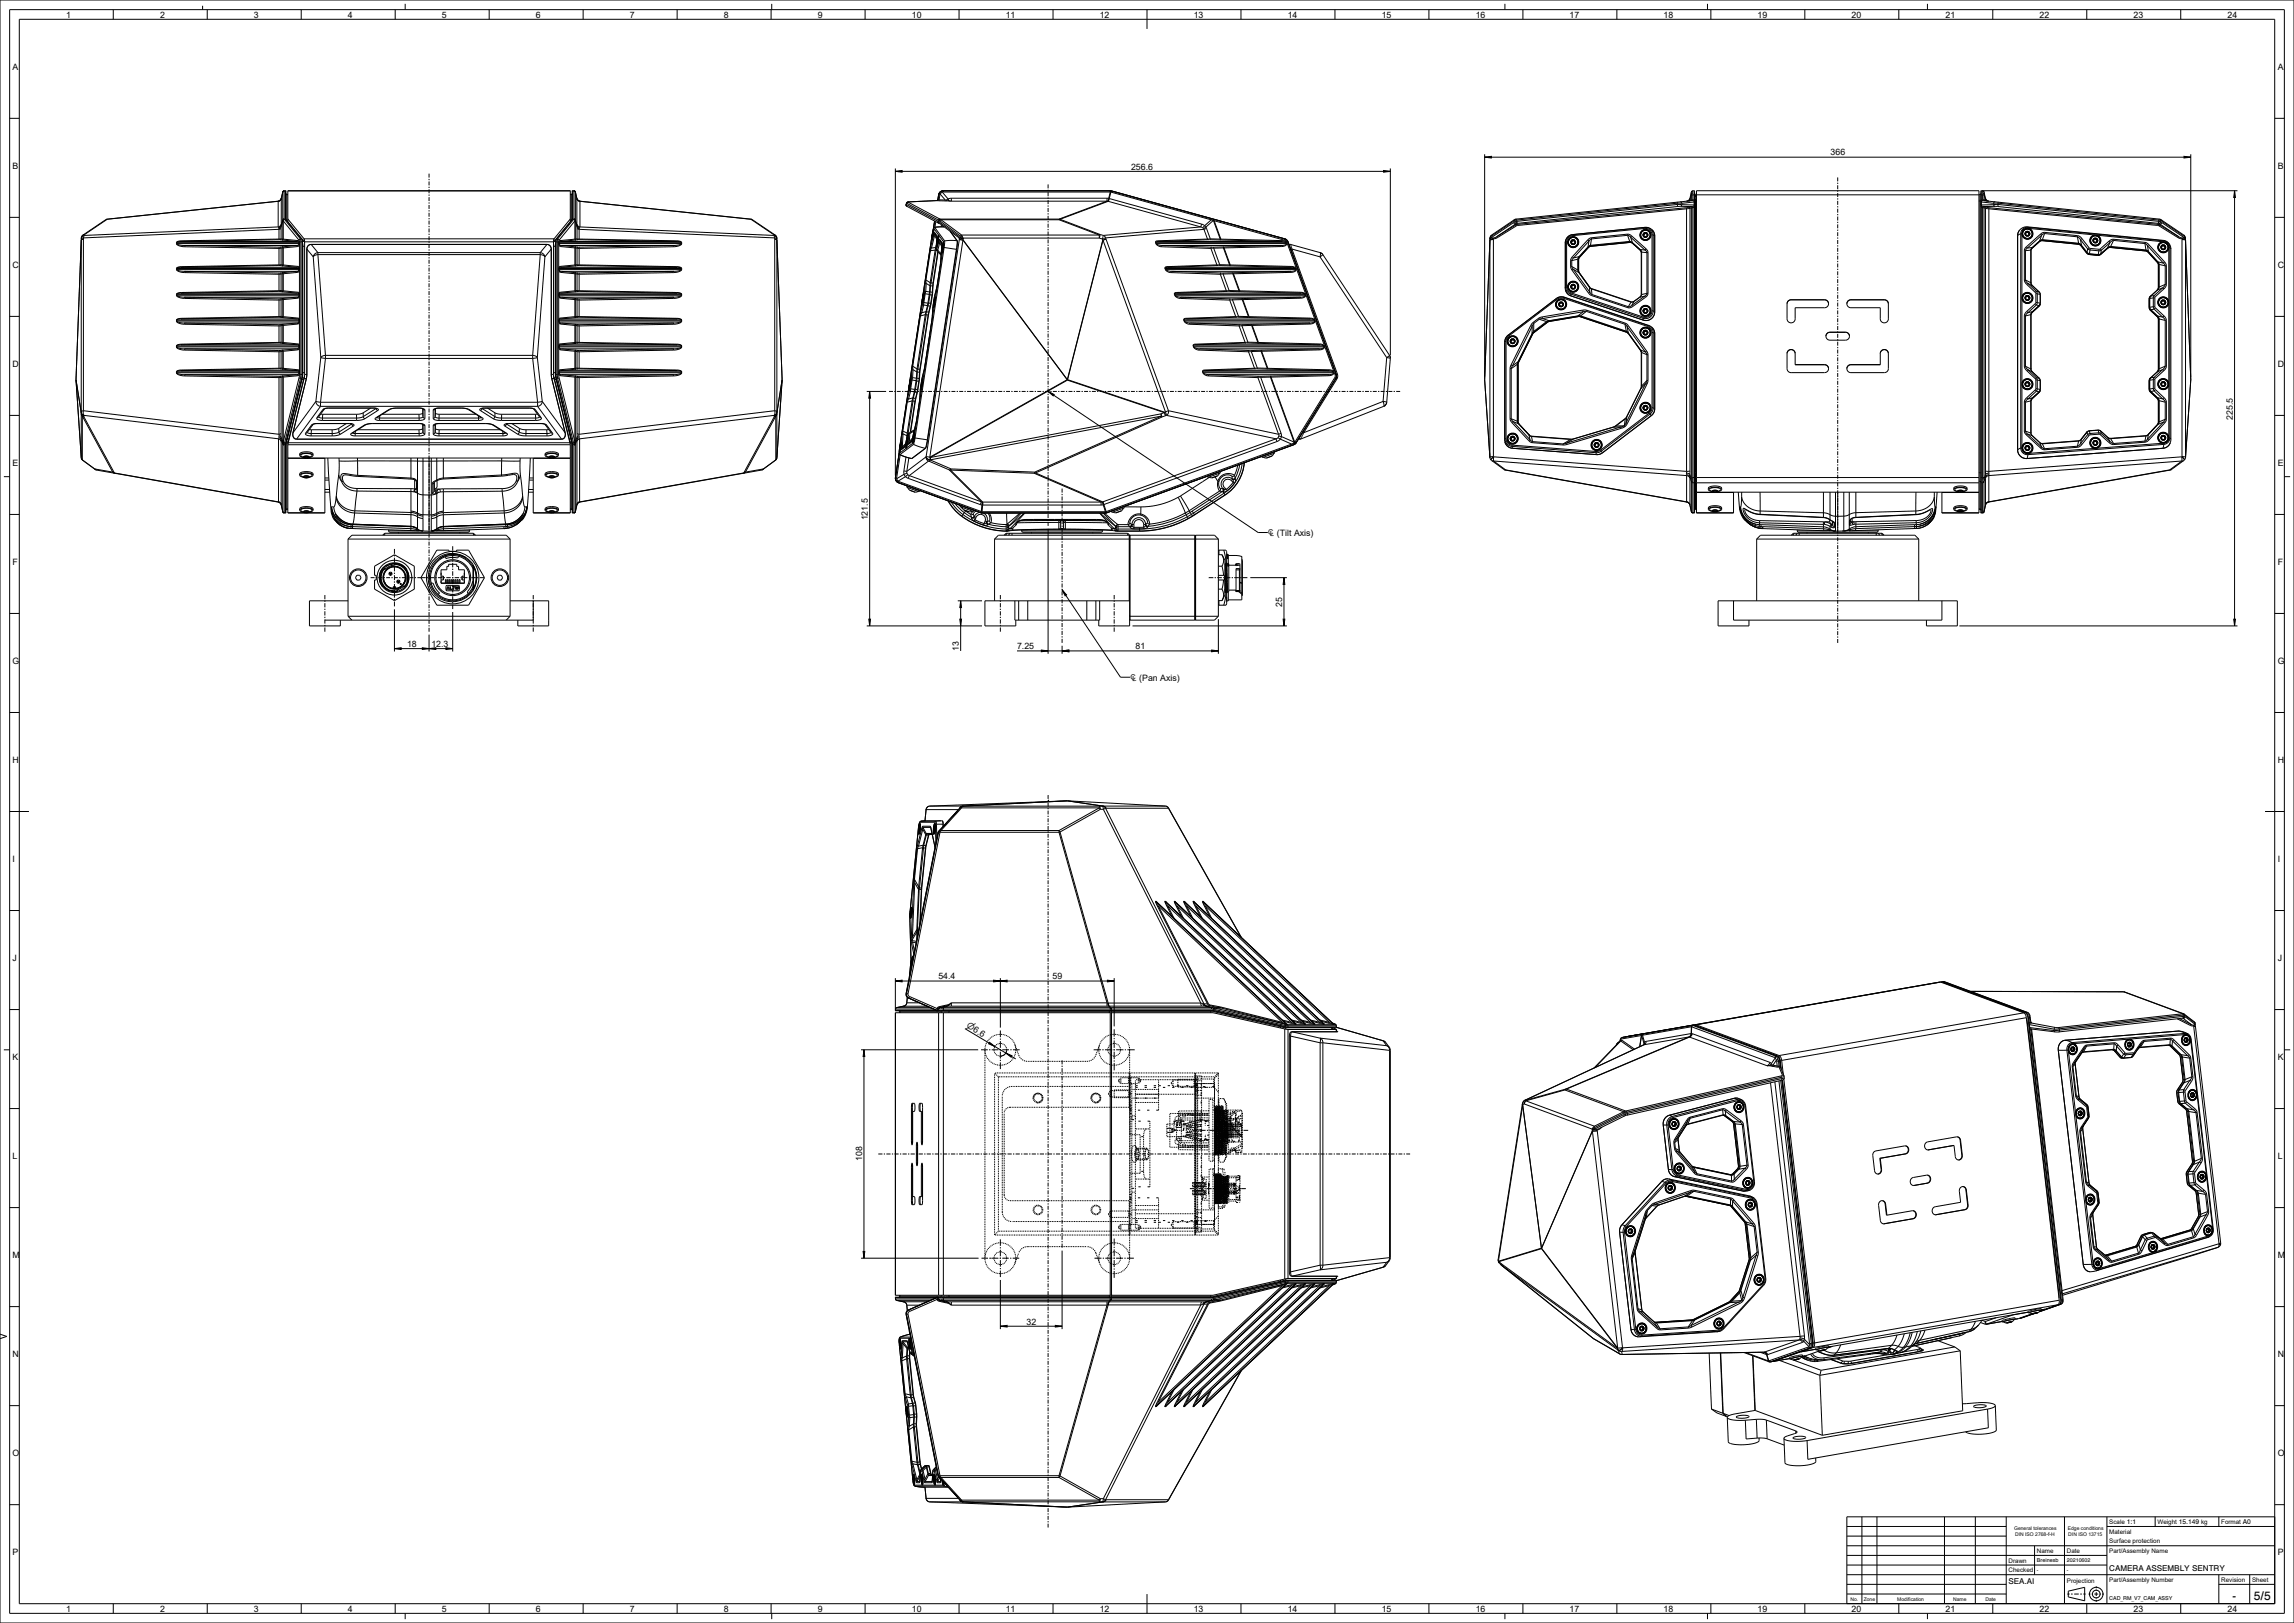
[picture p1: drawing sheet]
<svg xmlns="http://www.w3.org/2000/svg" width="1189mm" height="841mm" viewBox="0 0 1189 841" stroke-linecap="round" stroke-linejoin="round" font-family="sans-serif">
<defs><g id="words">
<g font-size="6.3">
<text x="1157" y="829">-</text>
<text x="1168" y="829">5/5</text>
</g>
<g font-size="4.8">
<text x="657" y="278">℄ (Tilt Axis)</text>
<text x="586" y="353">℄ (Pan Axis)</text>
<text x="501" y="532" transform="rotate(31 501 532)">⌀6.6</text>
</g>
<g font-size="4.6">
<text x="949" y="81">366</text>
<text x="586" y="88">256.6</text>
<text x="1157" y="218" transform="rotate(-90 1157 218)">225.5</text>
<text x="450" y="270" transform="rotate(-90 450 270)">121.5</text>
<text x="665" y="314" transform="rotate(-90 665 314)">25</text>
<text x="211" y="335">18</text>
<text x="224" y="335">12.3</text>
<text x="497" y="337" transform="rotate(-90 497 337)">13</text>
<text x="527" y="336">7.25</text>
<text x="589" y="336">81</text>
<text x="486" y="507">54.4</text>
<text x="546" y="507">59</text>
<text x="447" y="602" transform="rotate(-90 447 602)">108</text>
<text x="532" y="686">32</text>
</g>
<g font-size="4.5">
<text x="34" y="9">1</text>
<text x="83" y="9">2</text>
<text x="132" y="9">3</text>
<text x="180" y="9">4</text>
<text x="229" y="9">5</text>
<text x="278" y="9">6</text>
<text x="326" y="9">7</text>
<text x="375" y="9">8</text>
<text x="424" y="9">9</text>
<text x="473" y="9">10</text>
<text x="521" y="9">11</text>
<text x="570" y="9">12</text>
<text x="619" y="9">13</text>
<text x="667" y="9">14</text>
<text x="716" y="9">15</text>
<text x="765" y="9">16</text>
<text x="814" y="9">17</text>
<text x="862" y="9">18</text>
<text x="911" y="9">19</text>
<text x="960" y="9">20</text>
<text x="1008" y="9">21</text>
<text x="1057" y="9">22</text>
<text x="1106" y="9">23</text>
<text x="1155" y="9">24</text>
<text x="7" y="36">A</text>
<text x="1181" y="36">A</text>
<text x="7" y="87">B</text>
<text x="1181" y="87">B</text>
<text x="7" y="139">C</text>
<text x="1181" y="139">C</text>
<text x="7" y="190">D</text>
<text x="1181" y="190">D</text>
<text x="7" y="241">E</text>
<text x="1181" y="241">E</text>
<text x="7" y="293">F</text>
<text x="1181" y="293">F</text>
<text x="7" y="344">G</text>
<text x="1181" y="344">G</text>
<text x="7" y="395">H</text>
<text x="1181" y="395">H</text>
<text x="7" y="447">I</text>
<text x="1181" y="447">I</text>
<text x="7" y="498">J</text>
<text x="1181" y="498">J</text>
<text x="7" y="549">K</text>
<text x="1181" y="549">K</text>
<text x="7" y="601">L</text>
<text x="1181" y="601">L</text>
<text x="7" y="652">M</text>
<text x="1181" y="652">M</text>
<text x="7" y="703">N</text>
<text x="1181" y="703">N</text>
<text x="7" y="754">O</text>
<text x="1181" y="754">O</text>
<text x="7" y="806">P</text>
<text x="1181" y="806">P</text>
<text x="34" y="835">1</text>
<text x="83" y="835">2</text>
<text x="132" y="835">3</text>
<text x="180" y="835">4</text>
<text x="229" y="835">5</text>
<text x="278" y="835">6</text>
<text x="326" y="835">7</text>
<text x="375" y="835">8</text>
<text x="424" y="835">9</text>
<text x="473" y="835">10</text>
<text x="521" y="835">11</text>
<text x="570" y="835">12</text>
<text x="619" y="835">13</text>
<text x="667" y="835">14</text>
<text x="716" y="835">15</text>
<text x="765" y="835">16</text>
<text x="814" y="835">17</text>
<text x="862" y="835">18</text>
<text x="911" y="835">19</text>
<text x="960" y="835">20</text>
<text x="1008" y="835">21</text>
<text x="1057" y="835">22</text>
<text x="1106" y="835">23</text>
<text x="1155" y="835">24</text>
</g>
<g font-size="4.2">
<text x="1093" y="814">CAMERA ASSEMBLY SENTRY</text>
<text x="1041" y="821">SEA.AI</text>
</g>
<g font-size="3.3">
<text x="1093" y="790">Scale 1:1</text>
<text x="1118" y="790">Weight 15.149 kg</text>
<text x="1151" y="790">Format A0</text>
<text x="1093" y="795">Material</text>
<text x="1093" y="800">Surface protection</text>
<text x="1041" y="810">Drawn</text>
<text x="1056" y="805">Name</text>
<text x="1071" y="805">Date</text>
<text x="1093" y="805">Part/Assembly Name</text>
<text x="1041" y="815">Checked</text>
<text x="1071" y="820">Projection</text>
<text x="1093" y="820">Part/Assembly Number</text>
<text x="1151" y="820">Revision</text>
<text x="1167" y="820">Sheet</text>
</g>
<g font-size="2.8">
<text x="1056" y="809">Breinesb</text>
<text x="1071" y="809">20210602</text>
<text x="1056" y="814">-</text>
<text x="1071" y="814">-</text>
<text x="1093" y="829">CAD_RM_V7_CAM_ASSY</text>
</g>
<g font-size="2.6">
<text x="1044" y="793">General tolerances</text>
<text x="1044" y="796">DIN ISO 2768-f-H</text>
<text x="1072" y="793">Edge conditions</text>
<text x="1072" y="796">DIN ISO 13715</text>
<text x="959" y="829">No.</text>
<text x="966" y="829">Zone</text>
<text x="983" y="829">Modification</text>
<text x="1012" y="829">Name</text>
<text x="1029" y="829">Date</text>
</g>
</g></defs>
<path d="M543 203l3 1v1zM550 306l3 2-1 1z" fill="#000"/>
<g fill="none" stroke="#000" stroke-width=".52">
<path d="M0 0h1189v841h-1189zM5 5h1179v831h-1179zM10 10h1169v821h-1169zM59 5v5M105 3v2M107 5v5M156 5v5M205 5v5M210 2v3M254 5v5M302 5v5M351 5v5"/>
<path d="M400 5v5M400 2v3M448 5v5M497 5v5M546 5v5M595 5v10M643 5v5M692 5v5M741 5v5M780 2v3M789 5v5M838 5v5"/>
<path d="M885 2v3M887 5v5M935 5v5M984 5v5M999 2v3M1033 5v5M1082 5v5M1130 5v5M5 61h5M1179 61h5M149 99h147M489 99h-2l-1 2"/>
<path d="M575 99l91 25 1 1 26 70-21 34M879 99h147v2h-147zM5 113h5M149 115v-16h147v16M149 113l9 11M296 113l-9 11M484 120h-1M484 120h.1M484 119v1M484 119l-1 1M484 119h.1M484 119v2"/>
<path d="M489 118h-5M629 113h.1M856 119l-3-1-38 4h-2l-1 2-1 2v24M1047 119l2-1h2l70 7 3 1 1 3v100M1049 120l-1 2 1 1 2 1 2-1M1049 120l-1 1M1049 120l1-1h2l1 2v1M1049 120h.1M1049 120l1-1h2l1 1v2M1179 113h5M156 124l2 1M158 125h.1"/>
<path d="M158 124v1M158 124h129M158 125v1M158 125v69M158 125h129M287 125v69M287 125v1M287 124v1M288 124l-1 1M483 123v1M483 123h.1M483 124h.1"/>
<path d="M483 122v1M483 122h.1M483 121v1M483 121h.1M483 120v1M483 121h1M484 121h-1M484 121h.1M484 122l-1 2v-1M484 120l-1 1M484 121l-1 1M484 122l-1 2"/>
<path d="M484 120v1M484 121v1M486 127h.1M486 126v1M486 125v1M486 125v2M486 126h.1M486 125h.1M486 124v1M486 124h.1M486 123v1M486 123h.1"/>
<path d="M486 123v2M486 122h.1M486 122v1M486 122v2M486 122h1M488 130v1M488 130h.1M488 131h.1M488 129v1M488 129h.1M489 128l-1 1M489 128h-1"/>
<path d="M489 129h-1M489 128h.1M489 129h.1M489 128v1M489 127v1M489 129l-1 2M489 127h.1M489 126v1M489 126h.1M489 126v2M813 126v1M813 127h.1"/>
<path d="M813 127h1M814 126h.1M814 125v1M814 126h1M814 125h.1M815 126h.1M815 126v1M815 125h-1M815 125h.1M815 127h.1M815 124v1M816 126h-1"/>
<path d="M816 126h.1M816 126v1M816 124h-1M816 124h.1M816 124l-1 1M816 124v1M816 127h.1M816 127h-1M816 125h.1M816 125h-1M816 124h-1l-1 1M816 125h1"/>
<path d="M817 126h-1M817 126h.1M817 125h.1M817 125v1M818 124l-2-1h-1l-2 1v2M818 124h.1M818 124v1M818 124v2l-1 2h-2l-1-1M818 126l-1 1-1 1h-1l-1-1M818 125v1M850 122l1 1M851 123h.1"/>
<path d="M852 122h.1M852 122v1M852 123h.1M852 121v1M852 121h.1M852 123h1M853 121h.1M853 123h.1M853 121h-1M853 123h-1M853 121h1M853 121h-1v1"/>
<path d="M854 123h-1M854 121h.1M854 122v1M854 122h.1M854 123h.1M854 121v1M855 121l-1-2h-2l-1 1-1 2M855 121h.1M855 120v1M855 120l-1-1h-2l-1 1-1 2M855 121v1M855 122v1l-1 1h-2l-1-1"/>
<path d="M855 122h.1M1048 121l1 2h1l1 1 2-1M1048 121l1 2h1h1h2M1050 121h.1M1050 121v1M1050 120v1M1050 120h.1M1050 122h.1M1050 122h1M1050 120h1l1 1M1050 120h1M1051 120h.1"/>
<path d="M1051 120h-1M1051 122h.1M1051 122h-1M1051 120h1M1051 120l1 1M1051 120v1M1051 121h1M1051 122h1M1052 122h-1M1052 122h.1M1052 120v1M1052 120l-1 1"/>
<path d="M1052 120h.1M1052 121v1M1052 121h.1M1053 122v1M1053 122h.1M1084 125v1l1 1h2l1-1M1084 125h.1M1084 123v2M1084 123l1-1h2l1 2v2M1084 123h.1M1085 125h.1M1085 125v1"/>
<path d="M1085 124h.1M1085 124v1M1085 126h1M1085 125l1 1M1085 124h2v1M1085 124h1M1086 124h.1M1086 126h.1M1086 124h1M1087 126h-1M1087 125h.1M1087 125v1"/>
<path d="M1087 126h.1M1087 124v1M1087 124h.1M1088 126h.1M1119 128v2l1 1h2l1-1M1119 128h.1M1119 128v2h1l2 1 1-1M1119 128v2h2h1l1-1M1119 127v1M1119 127l1-1h2l1 1 1 1M1119 127h.1M1120 128h.1"/>
<path d="M1120 128v1M1120 127v1M1120 127h.1M1120 128l1 1M1120 129h1M1121 127h-1M1121 127h.1M1121 129h.1M1121 128h-1M1121 127v1M1121 127h1l1 1M1121 127h1"/>
<path d="M1121 129h1M1121 127l1 1M1122 129h.1M1122 127h.1M1122 127h-1M1122 129h-1M1122 128h.1M1122 127v1M1122 128v1M1123 128h-1M1123 128h.1M1123 129v1"/>
<path d="M1123 129h.1M1124 128l-1 1M478 156v1M478 156h.1M478 157h.1M478 155v1M478 154v1M478 155h.1M478 154h.1M478 153v1M478 154h1M478 155v2"/>
<path d="M479 154l-1 1M479 153h-1M479 153v1M479 155l-1 2M479 154h-1M479 154h.1M479 153h.1M479 152l-1 1M479 152l-1 2M479 152h.1M479 152v2M484 159h.1"/>
<path d="M484 158v1M484 157v2M484 158h.1M484 156v2M484 156h.1M484 157v1M484 157h.1M484 156v1M484 155v1M484 155h.1M485 154l-1 1M485 154h.1"/>
<path d="M485 154l-1 3M485 154v2M807 158v1M807 159h.1M808 158h.1M808 158v1M808 157v1M808 157h.1M808 159h1M808 159h.1M808 158l1 1M808 157h1"/>
<path d="M809 159h-1M809 159h.1M809 157l-1 1M809 157h-1M809 157h.1M809 157h1M809 159h1M810 157h.1M810 157h-1M810 159h-1M810 157h-2v1M810 158v1"/>
<path d="M810 158h.1M810 159h.1M810 157v1M811 156h.1M811 156l1 2M811 156v1M811 156l-1-1h-2l-1 1v2M811 157h.1M811 157l1 1M812 158l-1 1-1 1h-1l-2-1M812 158h.1M812 158l-1 1-1 1h-2l-1-1"/>
<path d="M813 149v1M813 150h.1M813 150h1M814 149h.1M814 149l1 1M814 148v1M814 148h.1M814 149h1M815 149h.1M815 150h.1M815 148h-1M815 148h.1"/>
<path d="M815 149v1M815 150h1M816 150h.1M816 148h-1M816 148h.1M816 150h-1M816 147v1M816 147h-1l-1 2M816 147h.1M816 149h.1M816 149v1M816 148h1"/>
<path d="M817 149h-1M817 148h.1M817 148v1M817 149h.1M818 147l-2-1h-1l-2 1v2M818 147h.1M818 147v2M818 147v1M818 148v1M818 148v1l-1 2h-2l-1-1M818 149l-1 1-1 1h-1l-1-1M818 149h.1"/>
<path d="M853 160h1M853 160h-1v1M855 160l-1-1h-2l-1 1-1 1M855 160h.1M855 160v1M928 155l-1 1-1 1v8l1 2h1h2v-1v-7h16h1l1-2-1-1-1-1M928 155h.1M928 155h18M946 155h.1M959 155l-1 1-1 1 1 2h1h16v7v1h2h1l1-2v-8l-1-1-1-1M959 155h.1M959 155h18"/>
<path d="M977 155h.1M1048 154l1 2 1 1h1l2-1M1048 154h.1M1049 153l-1 2 1 1 2 1 2-1M1049 153l-1 1M1049 153l1-1h2l1 2v2M1049 153h.1M1050 154v1M1050 154h.1M1050 155h.1M1050 153v1M1050 155v1"/>
<path d="M1050 153h1l1 1M1050 153h.1M1050 155h1M1050 153h1M1050 156h.1M1050 154h1M1050 156h1M1051 153h.1M1051 153l-1 1M1051 155h.1M1051 154h.1M1051 153l1 1"/>
<path d="M1051 153v1M1051 156h.1M1051 154h1M1051 155v1M1051 155h1M1052 155h-1M1052 155l-1 1M1052 155h.1M1052 154h-1M1052 154h.1M1052 154v1M1053 156h.1"/>
<path d="M1119 157v1l1 1h2l1-1M1119 157h.1M1119 157v1l2 1h1l1-1M1119 156v1M1119 156h.1M1119 156l1-2h2l1 1 1 2M1119 155l1-1h2l1 1 1 2M1119 155v1M1120 157h.1M1120 156v1M1120 156h.1M1120 157v1"/>
<path d="M1120 157h1M1120 158h1M1121 156h-1M1121 158h.1M1121 157v1M1121 156h.1M1121 157h.1M1121 156h1l1 1M1121 158h1M1121 156h1M1122 158h.1M1122 156h.1"/>
<path d="M1122 156h-1M1122 157v1M1122 156v1M1122 157h.1M1123 157h-1M1123 157h.1M1123 158h.1M1124 157l-1 1M5 164h5M782 177v1M782 178h.1M783 177h.1"/>
<path d="M783 177v1M783 178h.1M783 176v1M783 176h.1M783 178h1M784 178h.1M784 176h.1M784 176h-1M785 176h-1M785 176h.1M785 176h-2v1M785 177v1"/>
<path d="M785 178h.1M785 177h.1M785 178h-1M785 176v1M786 176l-1-1-2-1-1 1v2M786 176h.1M786 176v1M786 176v2l-1 1h-2l-1-1M786 177v1l-1 1h-2l-1-1M786 177h.1M850 172l1 2M850 161l1 1"/>
<path d="M851 174h.1M851 162h.1M851 162v1M852 172v1M852 173h.1M852 161h.1M852 161v1M852 172h.1M852 162h.1M852 160v1M852 160h.1M852 162h1"/>
<path d="M852 173h1M852 173v1M852 174h.1M853 171h.1M853 171v1M853 160h.1M853 162h.1M853 173h.1M853 160h-1M853 171l-1 1M853 162h-1M853 173h-1"/>
<path d="M853 172h-1M853 172h.1M853 174h-1M853 174h.1M853 171h1M853 171h-1v1M854 171v1M854 162h-1M854 173h-1M854 160h.1M854 171h.1M854 173h.1"/>
<path d="M854 162h.1M854 172h.1M854 160v1M854 161h.1M854 173l-1 1M854 161v1M854 172v1M855 171l-1-1h-2l-1 1-1 1M855 171h.1M855 171v1M855 172h.1M855 172v2l-1 1h-2l-1-1"/>
<path d="M855 161v1l-1 1h-2h-1M855 161v2h-1h-2h-1M855 161h.1M855 161v2h-1l-2 1-1-1M856 170l-1-1-46-15-2 1-25 19-2 1v2v52M948 172l-1 1-1 1 1 2h1h10v-1l1-1-1-1-1-1M948 172h.1M948 172h9M957 172h.1M1179 164h5M158 195v1M158 195l-9 34"/>
<path d="M158 196l-9 33M158 196h1M158 195h.1M158 194v1M158 194h1M286 194h1M286 196h1M287 194v1M287 195h.1M287 195v1M287 196l8 33M287 195l8 34"/>
<path d="M471 199v2M471 200h.1M471 199h.1M471 199v1M471 200h1M471 199h1M472 200h-1M472 199l-1 1M472 198l-1 1M472 199h.1M472 199v1M472 199h-1"/>
<path d="M472 198h.1M472 200l-1 2M472 198v1M472 197l-1 1M472 197v1M472 197h.1M472 198v2M472 197v3M478 199l-1 2M478 199h.1M478 200h.1M478 199v1"/>
<path d="M478 198v1M478 200l-1 1M478 198h.1M478 200l-1 2M478 197v1M478 197h.1M927 182l2-1 1 1v7h16l1 1 1 2-2 1h-19l-1-2v-8zM946 189h.1M958 190l1-1h16v-7l2-1 2 2v8l-2 2h-18l-2-1zM959 189h.1M1048 199l1 2h1h1h2M1048 199l1 1 1 1h1h2"/>
<path d="M1049 198l-1 2 1 1 2 1 2-1M1049 198l-1 1M1049 198l1-1h2l1 2v1M1049 198h.1M1049 198l1-1h2l1 1v2M1050 199h.1M1050 199v1M1050 198v1M1050 198h.1M1050 200h.1M1050 200h1M1050 198h1l1 1"/>
<path d="M1050 198h1M1051 198h.1M1051 198h-1M1051 200h.1M1051 198h1M1051 198l1 1M1051 200h1M1052 200h-1M1052 200h.1M1052 198h-1M1052 198h.1M1052 198v1"/>
<path d="M1052 199v1M1052 199h.1M1119 199v2h2h1l1-1M1119 199h.1M1119 198v1M1119 198l1-1h2l1 1 1 1M1119 198h.1M1120 199h.1M1120 199v1M1120 198v1M1120 198h.1M1120 199l1 1"/>
<path d="M1120 200h1M1121 198h-1M1121 200h.1M1121 198h.1M1121 198l-1 1M1121 198h1l1 1M1121 198h1M1121 200h1M1122 198h.1M1122 198h-1M1122 200h.1M1122 198v1"/>
<path d="M1122 199v1M1122 199h.1M1123 199h-1M1123 199h.1M1124 199l-1 1M5 215h5M226 212v2l1 1h20M226 220v2l1 1h32M253 211l4 3 2 1h20M265 220l6 3h13M471 201h.1M471 201v1"/>
<path d="M471 202h.1M472 200l-1 1M477 201h.1M477 201v1M477 202h1M543 203l3 1v1zM543 203l109 73h5M850 211l1 2M851 213h.1M852 211v1M852 212h.1M852 211h.1"/>
<path d="M852 212h1M853 210h.1M853 212h.1M853 210l-1 1M853 212h-1M853 210h1M853 210h-1v1M854 212h-1M854 210h.1M854 212h.1M854 211h.1M854 210v1"/>
<path d="M854 211v1M855 210l-1-1h-2l-1 1-1 1M855 210h.1M855 210v1M855 211h.1M855 211v2l-1 1h-2l-1-1M1051 200h-1M1053 200v1M1053 200h.1M1123 200h.1M1179 215h5M149 237v29h19v-29"/>
<path d="M149 238h19M149 229v1h147l-1-1M149 229v1M149 229h.1M149 229h146M155 236l2 1M155 236l1-1 3-1 3 1v1M155 236l1-1h3h2l1 1M158 237h-2v-1l3-1 3 1-1 1h-1M159 236l-1 1h1M159 236v1M159 236l1 1h-1"/>
<path d="M162 236l-1 1M170 237l2 28M176 237v2M176 239v7M185 237v2M185 239h-9M185 239v7M213 237v11M216 237v29M219 237v30M222 237v38M224 237v30"/>
<path d="M226 237v12M230 237v11M260 239h-75M260 239h10M260 239v7M260 237v2M270 239v7M270 237v2M275 237l-2 26M276 237v29h20v-29M276 238h20M283 236l1 1"/>
<path d="M283 236l1-1h2h2l1 1M285 237h-1l-1-1 3-1 3 1-1 1h-1M286 234l-3 1v1M286 234h.1M286 236l1 1h-1M286 236l-1 1h1M286 236v1M286 234l3 1v1M289 236l-1 1M295 229l1 1M295 229h.1M466 234v1"/>
<path d="M466 235h.1M466 233v1M466 233h.1M466 232v1M466 232h.1M466 236l7 2M466 231v1M466 232h1M467 231h-1M467 232h-1M467 232h.1M467 231l-1 1"/>
<path d="M467 231h.1M467 233l-1 2M467 231v1M467 230v1M467 230l-1 1M467 230h.1M467 231l-1 2M467 231l-1 4M470 231v1M470 231h.1M470 232h.1M470 230v1"/>
<path d="M470 230h.1M470 229v2M470 229h.1M470 229v1M470 228v1M470 230v2v-1M470 228h.1M470 227v1M470 227h.1M470 227v3M470 227v2M470 227h1"/>
<path d="M473 229h.1M473 227v2M473 228h.1M473 227h.1M473 226v1M473 226h.1M473 227v1M473 228h1M473 227h1M474 228h-1M474 227l-1 1M474 227h.1"/>
<path d="M474 226h-1M474 227h-1M474 228l-1 1M474 226l-1 1M474 226h.1M474 226v1M474 227v1M474 225v1M474 225h.1M474 227l-1 2M474 224v2M474 224v1"/>
<path d="M474 224h.1M645 240a22 22 0 0 1-10 16l-17 11M645 240a22 22 0 0 1-10 17M651 238l-78 28h-64l-29-11M655 237h1M660 235l-1 1M661 234v1l-7 2v-1M671 230h.1M672 229h.1M672 229l-1 1M782 227v2M782 229h.1"/>
<path d="M783 227v1M783 228h.1M783 227h.1M783 228h1M784 228h.1M784 226l-1 1M784 226h.1M785 226h-1M785 226h.1M785 226h-2v1M785 228h.1M785 227h.1"/>
<path d="M785 228h-1M785 226v1M785 227v1M786 226l-1-1h-2l-1 1v1M786 226h.1M786 226v1M786 227h.1M786 227v1l-1 2h-1l-2-1M786 227v2l-1 1h-2l-1-1M825 231v1M825 232h.1M825 232h1"/>
<path d="M826 231h.1M826 231h1M826 231l1 1M827 230l-1 1M827 231h.1M827 230h.1M827 231h-1M827 230v1M827 232h.1M827 231v1M828 232h-1M828 232h.1"/>
<path d="M828 230h-1M828 230h.1M828 229v1M828 229h-1l-1 2M828 229h.1M828 231h.1M828 231v1M828 230h1M829 231h-1M829 231h.1M829 230h.1M829 230v1"/>
<path d="M830 229l-2-1h-1l-1 1-1 2M830 229h.1M830 229v2M830 231v1l-2 1h-1l-2-1M830 231h.1M830 231v1l-2 1h-1l-1-1M1048 232h.1M1048 232l1 2h1l1 1 2-1M1049 231l-1 1 1 2 1 1h2M1049 231l-1 1M1049 231l1-1h2l1 2v1M1049 231h.1"/>
<path d="M1050 232h.1M1050 232v1M1050 231v1M1050 233h.1M1050 231h.1M1050 233h1M1050 231h1l1 1M1050 231h1M1051 231h.1M1051 231h-1M1051 233h.1M1051 233h-1"/>
<path d="M1051 231v1M1051 231h1M1051 232h1M1051 232h.1M1051 233h1M1052 233h-1M1052 233h.1M1052 231l-1 1M1052 231h.1M1052 231v1M1052 235h.1M1052 232v1"/>
<path d="M1052 232h.1M1053 234l-1 1M1053 233v1M1053 233h.1M1084 230l1 2h2M1084 229v1M1084 230v1l1 1h2l1-1M1084 229h.1M1084 228v1M1084 228l1-1h2l1 2v2M1084 228h.1M1084 228l2-1h1l1 2v2"/>
<path d="M1085 229v1M1085 229h.1M1085 230h.1M1085 230l1 1M1085 230h1M1085 228v1M1085 228h2v2M1085 229h1M1085 228h.1M1085 228l1 1M1086 229h.1M1086 231h.1"/>
<path d="M1086 230h.1M1086 230v1M1086 229h1M1087 231h-1M1087 231h.1M1087 230h.1M1087 229h.1M1087 230v1M1087 230h-1M1087 232h.1M1087 229v1M1088 231l-1 1"/>
<path d="M1088 231h.1M1119 227v1l2 1h1l1-1M1119 227h.1M1119 226v1M1119 226l1-1 2-1 1 1 1 2M1119 226h.1M1120 227h.1M1120 227v1M1120 226v1M1120 226h.1M1120 227h1M1120 228h1"/>
<path d="M1121 226h-1M1121 228h.1M1121 226h.1M1121 227v1M1121 226h1l1 1M1121 228h1M1121 226h1M1122 228h.1M1122 226h.1M1122 226h-1M1122 226v1M1122 227v1"/>
<path d="M1122 227h.1M1123 227h-1M1123 227h.1M1123 228h.1M1124 227l-1 1M2 247h3M155 246l2 1M155 246l1-1 3-1 3 1v1M155 246l1-1h3h2l1 1M158 248l-2-1v-1l3-1 3 1-1 1-1 1M159 247h-1h1M159 247h.1"/>
<path d="M159 247h1h-1M162 246l-1 1M168 249h2M168 248h2M174 258l-1 5M174 258l1 3 2 2 3 2 4 1M174 257v1M174 257l1 3 2 2 4 2 3 1M176 246l-2 11M176 246l1 3M177 249l1 3 2 1 5 1M178 249l2 3 5 1"/>
<path d="M178 249h-1M179 246h.1M179 246l-1 1v2M179 246l6 1M185 253h28M185 254l-1 11M185 254l28 1M185 253v1M185 247l28 1M185 246l28 2M185 246v1M185 246l-7-1-1 2v2"/>
<path d="M213 248h2M213 253h2M213 253v2M213 255h2M213 248h.1M213 255v10M215 255h.1M215 248h.1M215 248l1 1v1M215 248l1 2M215 253h.1M215 253v2"/>
<path d="M215 249v4M215 255l4 1h5h2M215 253l1 1M216 253h-1M216 254v1h-1M216 250v4M224 255l1 1h1M224 251v4M225 250l-1 1M225 255h-1M225 254h.1M225 250v5"/>
<path d="M225 250v4M225 254v1M225 254l1 2M226 253h2M226 249l-1 1M226 254v2M226 254h-1M226 249h.1M226 249l-2 2M226 256h.1M226 256v10M226 249l1 3-2 2"/>
<path d="M226 254h.1M226 254l1 1M227 255l-1 1M228 253l-2 1M228 253v2M228 248l-2 1M228 248h.1M228 255h-1M230 248h.1M230 253h-2M230 248h-2M230 255h-2"/>
<path d="M230 253v2M230 255v10M260 246l8-1 1 2-1 2M260 246l-30 2M260 246v1M260 247l-30 1M260 255h-30M260 255l1 10M260 253h-30M260 253v2M266 246l-6 1M266 246l2 1v2"/>
<path d="M266 246h.1M268 249h.1M268 249l-3 3-5 1M268 249l-3 4-5 2M270 246l-2 3M270 246l1 11M271 257v1M271 257l-1 3-2 2-3 2-4 1M271 258l1 5M271 258l-1 3-2 2-3 2-4 1M274 249h2M274 248h2"/>
<path d="M283 246l1 1M283 246l1-1h2h2l1 1M285 248l-1-1-1-1 3-1 3 1-1 1-1 1M286 244l-3 1v1M286 244h.1M286 247h1h-1M286 247h-1h1M286 247h.1M286 244l3 1v1M289 246l-1 1M464 247v2l2 1M470 252l6 3 1-1"/>
<path d="M470 253l1 1M476 255h-2M611 258a40 40 0 0 1-20 5M611 258l3 8M612 257l4 8M612 257l-1 1M627 247l1 1M627 247l-15 10M630 247l1 2M631 249v3l1 2M632 249v2v2M632 249h-1"/>
<path d="M632 245l-1 2M632 254l2 1M632 254l-16 11M632 244l1 1-7 2M632 253h2M632 253v1M634 255h.1M634 255l-17 11M634 253h.1M634 253v2M634 255l1 2M634 253l2 1"/>
<path d="M635 253l1 1M635 253h-1M635 257l-16 10M636 254h.1M636 254l-2 1M638 249a2.5 2.5 0 0 0-3 0 2.5 2.5 0 0 0 0 4M638 249l1 1M638 247a5 5 0 0 0-6 2M638 247l1 1M639 248h.1M639 248a4 4 0 0 0-5 0 4 4 0 0 0 0 5M639 248v2"/>
<path d="M639 248l-1 1M639 250l-3 4M639 250h1M640 250l-4 4M640 246a6 6 0 0 0-9 3M640 246l-2 1M640 246v2M640 248h-1M640 248h.1M640 248v2M642 241l-2 5M643 241l-3 7"/>
<path d="M644 240a21 21 0 0 1-10 16l-16 11M879 255v11h19v-11M879 247h147v3h-147zM879 255h19M885 254l1-2h3h3v2M885 254l2 1M885 254l1-1 3-1 2 1 1 1M888 255l-1-1-1-1h3h3l-1 1-1 1M889 254h-1l1 1M889 254v1M889 254h1l-1 1M892 254l-1 1"/>
<path d="M901 255l1 8M903 257l-1 6M903 257l1 3 2 3 3 1 3 1M903 255v2M912 255v10M945 255v13M949 255v14M951 255v20M952 255v20M956 255v20M958 255v19M962 255v13"/>
<path d="M993 255v10M1003 257v6M1003 257l-1 3-3 3-3 1-3 1M1003 255v2M1004 255l-1 10M1006 255v11h20v-11M1006 255h20M1013 254v-2h3h3l1 2M1013 254l1 1M1013 254l1-1 2-1 3 1 1 1M1015 255l-1-1-1-1h3h3l-1 1-1 1M1016 254h1l-1 1"/>
<path d="M1016 254h-1l1 1M1016 254v1M1020 254l-2 1M1184 247h3M5 267h5M149 266h9M155 264l2 1M155 264l1-1 3-1 3 1v1M155 264h1l3-1 2 1h1M158 266l-2-1v-1l3-1 3 1-1 1-1 1M159 265h-1l1 1M159 265v1"/>
<path d="M159 265h1l-1 1M159 266h9M162 264l-1 1M172 265l1 4M172 265h.1M172 263v2M172 263l1 3 2 3 3 2 3 1M172 263l1 3 2 4 3 2 4 1M172 263h1M172 265l2 4M172 265l1 3 2 2 3 2 4 1M173 263l1 3"/>
<path d="M173 269h1M173 269h.1M173 269l3 3M174 269h.1M174 269v1M174 270l3 2M174 270h.1M174 270l2 1M174 270l2 2M174 266v1M174 266l1 2 2 2 4 2M174 267h.1"/>
<path d="M174 267l4 3 5 2M176 271h.1M176 271v1M176 272h.1M176 272h1M176 272l5 2M177 272l4 2M177 272h.1M181 274l35 1M181 274h.1M181 274h1M181 272h1"/>
<path d="M182 272v1M182 272l31 1M182 273v1M182 273h1M182 274h.1M182 272h-1M183 274h.1M183 273l30 1h3M183 273v1M183 272v2M183 272l30 1M183 272h.1"/>
<path d="M184 266l-1 6M184 266h.1M184 266l29 1M184 265v1M184 265l29 1M199 276h46M199 276v1M199 276l-1 1M201 275l1 1h41v-1M201 275h16M201 275h.1M207 276h.1"/>
<path d="M208 273h.1M213 273h.1M213 273l3 1M213 267l3 1M213 267v6M213 273v2M213 265v1M213 265l3 1M213 266l3 1M213 266v1M213 273h2M215 273l1 1"/>
<path d="M215 273h.1M216 274h.1M216 274l3 1M216 274v1M216 268l3 1M216 268v6M216 266v1M216 266l3 1M216 267v1M216 267h3M216 275h6M219 267v2"/>
<path d="M219 267h.1M219 267h5M219 269v6M224 269v6M224 267h.1M224 267v2M224 275h.1M225 275h-1M226 274v1M226 274l-2 1M226 274h.1M226 274l-1 1"/>
<path d="M226 275h17M226 267v1M226 267h-2M226 266v1M226 266l-2 1M226 268l-2 1M226 274l1 1M226 268v6M226 275h-4M227 275h-3M227 275h-1M227 274h-1"/>
<path d="M227 274h.1M230 266v1M230 266l-4 1M230 265v1M230 265l-4 1M230 273l-3 1M230 273l-4 1M230 267l-4 1M230 273h.1M230 273v2M230 267v6M230 275h-4"/>
<path d="M232 273h-2M232 273h.1M237 273h.1M238 276h.1M243 275h.1M245 276l1 1M245 276v1M261 273l-31 1-3 1M261 273v1M261 274h.1M261 274l-31 1M261 265v1"/>
<path d="M261 265l-31 1M261 266h.1M261 266l-31 1M261 266l1 6M262 274h-1M262 274h.1M262 272v1M262 273v1M262 273h-1M262 272l-30 1M262 272h.1M262 272l-32 1"/>
<path d="M263 272h1M263 273h-1M263 273v1M263 272v1M263 272l-33 1M263 274h-1M264 272h-1M267 272l-4 2M267 272l-5 2M267 272h.1M270 270l-3 2M270 270h.1"/>
<path d="M270 269v1M270 269l-3 3M270 269h.1M271 269h-1M271 267l-4 3-5 2M271 269h.1M271 266v1M271 266h.1M271 266l-3 4-4 2M272 263l-1 3M273 265l-3 4M273 265l-2 3-2 2-3 2-3 1"/>
<path d="M273 265h.1M273 263v2M273 263h.1M273 263l-1 3-2 3-3 2-3 1M273 263h-1M273 263v3l-2 3M276 266h9M283 264l1 1M283 264h1l2-1 2 1h1M285 266l-1-1-1-1 3-1 3 1-1 1-1 1M286 262l-3 1v1M286 262h.1"/>
<path d="M286 265h1l-1 1M286 265h-1l1 1M286 265v1M286 262l3 1v1M287 266h9M289 264l-1 1M493 260a35 35 0 0 0 29 14M495 261l3 4 6 3M497 262l2 2M498 262v1l7 2v-1M498 268a40 40 0 0 0 24 7M498 268l-4-4-3-4a35 35 0 0 0 31 15"/>
<path d="M499 263v1M500 264v1M500 265l3 2M500 265l-2 3M500 265h.1M501 265h-1M501 265h.1M503 267l1 1M503 268l2 2M504 268h-1M504 268h.1M504 265h-2"/>
<path d="M504 265l-1 2M504 266l1 2M504 266l-1 1M505 268v1M505 268h-2M505 268h.1M505 268h-1M505 268h1M505 270l5 2M505 264v1M505 269l5 2M505 269v1"/>
<path d="M506 265l-2 1M506 268a2.5 2.5 0 0 1 3-1 2.5 2.5 0 0 1 2 3M506 268l-1 1M508 266h-2l-1 2M510 266a4 4 0 0 1 2 4M510 271v1M511 270h1M511 270l-1 1M511 271l1 1M511 271h-1M512 270l-1 1M512 270v2"/>
<path d="M512 270h.1M512 266l1 2v2M512 272h-2M512 272h.1M512 272l10 1v1M513 266l1 2v3M513 270l1 1M513 270h.1M513 270h-1M514 271l8 1M514 271l-2 1M522 274h.1"/>
<path d="M522 274v1M522 275h.1M522 272v1M522 272v2M522 272h.1M522 272l1 1M522 266v6M522 276l-1 1M522 272h1M522 274l1 1M522 273l1 1M522 273v1"/>
<path d="M523 273l1 1M523 273h-1M523 275h-1M523 275h.1M523 272v1M523 275l27-1 28 1M523 276v1M523 274v1M524 274h-1M525 276v1M525 274l-1 1h1M525 274h-1"/>
<path d="M525 274h.1M525 274v1M527 272l-2 2M529 266l-7 6M529 266l-6 6M529 275l1 1h41v-1M529 275h.1M529 275h42M531 266l-8 7M531 266l-7 8M533 269h.1M533 269h35a5 5 0 0 1 7 3h-1"/>
<path d="M533 269a6 6 0 0 0-7 3h1M535 276h.1M549 269v1M549 270h-20M549 270l1 1M549 270v1M549 269h3M549 271h-22M549 274l-24 1M549 274h3M549 271h1M549 271v3"/>
<path d="M549 270h3M550 274h-1M550 274h1M550 274h.1M550 271v3M551 274h.1M551 271h1M551 271v3M551 274h1M552 270l-1 1M552 271h22M552 274l24 1"/>
<path d="M552 271v3M552 270h20M552 269v1M552 270v1M566 276h.1M568 269h.1M568 269h-35a6 6 0 0 0-6 2v1M568 269a6 6 0 0 1 6 2v1M570 266l7 8M570 266l8 7M571 275h.1M572 266l6 7"/>
<path d="M572 266l7 6M574 272l2 2M576 274v1M576 274h1M576 274h.1M577 265l1 1M577 274h.1M577 275h1M577 274v1M578 275h-1M578 275h.1M578 275h1"/>
<path d="M578 273l-1 1M578 273h.1M578 273l1 1M578 275h13M579 274l-1 1M579 274v1M579 272h.1M579 272l-1 1M579 272h6M579 272v3M582 263l-1 2M583 262v1l-7 3v-1"/>
<path d="M583 263h8M584 276h-63l-1 1M584 276l1 1M584 276v1M585 272v1M585 277h.1M585 273h1M585 277v1M586 271v1M586 271l-1 1M586 273h-7l-1 2M586 273h.1"/>
<path d="M586 273l2 1M586 272l-1 1M586 272h2M586 272h1M587 272h.1M587 272l-1 1M587 272l1 1h3M588 272a2.5 2.5 0 0 1 2-3 2.5 2.5 0 0 1 3 3M588 272v2M591 273v2M591 267a5 5 0 0 0-5 4M591 267a4 4 0 0 1 4 4"/>
<path d="M591 266a6 6 0 0 1 5 6M591 266a6 6 0 0 0-6 6M591 266v1M591 263v3M593 273h-2M593 272h1M593 273v1M593 272v1M593 274h-5M594 272l-1 1M594 272l1 1M594 272a4 4 0 0 0-4-4 4 4 0 0 0-3 4"/>
<path d="M594 272h.1M595 271l1 1M595 271l-1 1M595 273l-2 1M595 273h.1M596 272h.1M596 272l-1 1M614 266l1 1M614 266h.1M614 266a49 49 0 0 1-18 6M615 267v1M615 267l-10 4-10 2"/>
<path d="M615 268l1 1M615 268a51 51 0 0 1-24 6h-12M616 269a52 52 0 0 1-25 6M616 265l-2 1M616 265l1 1M617 266l1 1M617 266l-2 1M618 267h.1M618 267l-3 1M618 265l1 2M618 267l-2 2M619 267a52 52 0 0 1-28 8"/>
<path d="M879 266h19M885 264l1-1 3-1 3 1v1M885 264l2 1M885 264l1-1h3h2l1 1M888 265l-1-1h-1l3-1 3 1h-1l-1 1M889 264l-1 1h1M889 264v1M889 264l1 1h-1M892 264l-1 1M902 263v3l2 3M902 263h.1M902 263v2"/>
<path d="M902 263l1 3 1 2 3 2 3 2M902 265h.1M902 265l3 5 5 2M902 265l2 4M904 269h.1M904 269h1M905 269h.1M905 269v1M905 270h.1M905 269l3 3M905 270l3 2M908 272h.1"/>
<path d="M908 272l2 1M910 272h2M910 272h.1M910 273l2 1M910 272l2 1M910 272v1M910 273h.1M910 273h1M911 274h2M912 274h1M912 272v1M912 272h1"/>
<path d="M912 273h1M912 273v1M912 270v1M912 271l33 1M912 270h33M912 271v1M912 267l33 1M912 267l-8-3 1 2 2 2 2 1 3 1M912 266l33 2M912 266h-3l-6-2 1 2 2 3 3 1 3 1M912 266v1M912 265v1"/>
<path d="M913 274h.1M913 273h.1M913 273v1M913 272l32 1M913 272v1M913 274h1M913 273h1M914 274l31 1M914 273l31 1M914 273v1M928 277l1-1h46l1 1M930 276l-1 1"/>
<path d="M931 276v1M931 275l1 1h41v-1M931 275h18M931 275h.1M933 276v1M937 276h.1M945 274h.1M945 268h1M945 270h1M945 272h1M945 273l4 1M945 270v2"/>
<path d="M945 268h.1M945 272v1M945 273v1M945 275h3M945 274v1M945 274l3 1M946 268l3 1M946 272l3 1M946 268h.1M946 270v2M946 270l3 2M948 275h2"/>
<path d="M948 275h.1M948 269v2l2 1M948 270h-2M948 275h4M949 269v1M949 274l2 1M949 273h.1M949 269h.1M949 273v1M949 274l-1 1M949 270h1M949 273h2"/>
<path d="M949 270h.1M949 270l2 1M949 272h1M949 272v1M950 272h.1M950 272l-1 1M950 270v2M950 272l1 1M950 270l1 1M950 275h1M951 275h.1M951 271v2"/>
<path d="M956 275h-1M956 275h.1M958 275h15M958 275h-6M958 275h.1M958 274l-2 1M958 274h1M959 270v2M959 274l-1 1M959 274l-3 1M959 269v1M959 271v1"/>
<path d="M959 270h2M959 269v2M960 271h-1M960 271v1M960 269v2M960 268l-1 1M960 268l-1 2M960 268h.1M960 272h-1M961 270l-1 1M961 270v2M961 268h-1"/>
<path d="M961 272h-1M961 268h.1M962 274h-3M962 274v1M962 270v2M962 270h-1M962 272h-1M962 268h-1M962 273l-4 1M962 268h.1M962 273v1M962 272v1"/>
<path d="M962 274h.1M968 276h.1M972 276v1M973 275h.1M974 276v1M975 276l1 1M992 272l-30 1M992 272v2M992 273l-30 1M993 273h-1M993 265v2M993 265l-31 1-5 1-5 1-2-1-5-1-33-1"/>
<path d="M993 267l-31 1M993 267h.1M993 267l3-1 6-2-1 2-2 3-3 1-3 1M993 267l-32 1M993 267l8-3-1 2-2 2-2 1-3 1M993 271v1M993 271l-31 1M993 270h-31M993 270h.1M993 270v1M993 274h.1M993 273v1"/>
<path d="M993 272h-1M993 272v1M995 272l-2 1M995 272h.1M995 272h-2M996 273l-3 1M996 273l-38 2M996 273h.1M999 272l-3 1M999 272h.1M1001 269l-3 3-5 1M1001 269h.1"/>
<path d="M1001 270l-2 2M1001 270h.1M1001 269v1M1001 269l-2 3M1002 269h-1M1002 269h.1M1003 263l-1 3-1 2-3 2-3 2M1003 265l-2 4M1003 265l-1 4M1003 265h.1M1003 263v2M1003 263v3l-2 2-3 2-3 2"/>
<path d="M1003 263l-1 3-1 3-3 2-3 1M1003 263h.1M1006 266h20M1013 264v-1l3-1 3 1 1 1M1013 264l1 1M1013 264l1-1h2h3l1 1M1015 265l-1-1h-1l3-1 3 1h-1l-1 1M1016 264l1 1h-1M1016 264l-1 1h1M1016 264v1M1020 264l-2 1M1179 267h5"/>
<path d="M185 298h1l1 1-1 2h-1l-1-2zM198 295a7 7 0 0 0 4 11M198 295h1M199 295a7 7 0 0 0 5 11M200 295h-2M200 295h-1M200 295h.1M202 297h.1M202 297v1M202 298h.1M203 297h.1M203 292l-3 1"/>
<path d="M203 292a7 7 0 0 1 8 5M203 292h4l4 3v1v7a8 8 0 0 1-11 3 8 8 0 0 1-1-12 8 8 0 0 1 12 1M203 292h.1M203 292v1M203 297h-1M204 294a6 6 0 0 0-5 8M204 294h1M204 294h.1M204 292h.1M204 292a7 7 0 0 1 7 5M204 292l-4 3M205 294h.1"/>
<path d="M205 294a6 6 0 0 1 5 8M211 297v5M211 297h.1M211 297a7 7 0 0 0-12-2 7 7 0 0 0 4 11M211 297l1 3-1 2M211 296l1 3-1 3M229 295h3v-2h1v-1h4v1h1v2h3v7h-12zM229 299h1v2h-1M229 298h.1M229 297h.1M238 287h-6l-4 3M238 287h.1"/>
<path d="M238 287l4 2 3 3v14M238 288a12 12 0 0 0-15 14 12 12 0 0 0 20 6M238 288a12 12 0 0 1 7 7M238 288l-1 1h-3h-3v-1M240 299v2M241 298h.1M241 297h.1M241 299h-2v2h2M245 293a12 12 0 0 1 0 12M245 293a12 12 0 0 0-18-3 12 12 0 0 0 0 19 12 12 0 0 0 18-4M245 293l1 3 1 3v3l-2 4M258 298h2l1 1-1 2h-2v-2z"/>
<path d="M635 300v7M635 292h.1M635 292v15M635 292l1 15M635 292l1 4M635 292h1M636 292h.1M636 292v11M636 287h.1M636 287v3M636 292v15M636 290h.1"/>
<path d="M636 287l1 6M636 292l1 1M636 292h1M637 293h.1M637 292h.1M637 292v15h-1M637 292v1M637 288h7M637 293h4M641 292h.1M641 292v1M641 293h.1"/>
<path d="M641 295h2M642 292h-1M642 292l1 15M642 295h1M642 295h-1v11M642 295v11M643 293h-2M644 288v23h-7M644 288h-1M644 290v19M5 318h5M199 302l1 1"/>
<path d="M200 303l2 1 2 1M202 306h2M202 306h.1M203 306h.1M203 306h1M204 305a.7 .7 0 0 1 0-1 .7 .7 0 0 1 1 1M204 305h.1M204 305v-1l1 1M204 305h1M204 306v1M204 306h.1M205 305h.1"/>
<path d="M206 301h.1M206 306h.1M206 306h-3M206 301v1M206 302h.1M206 301h1M207 302h-1M207 302a.8 .8 0 0 0 0-1 .8 .8 0 0 0-1 0 .8 .8 0 0 0 0 1M207 301v1M207 301h.1M209 304h.1M209 303h.1"/>
<path d="M209 303l-2 1-2 1M209 304l-2 1-3 1v1M209 302v1zM210 303l-1 1M210 303h.1M211 302l-1 1M211 302h.1M211 302a7 7 0 0 1-8 4M223 302h2l1 3 2 2-1 1M229 301h.1M231 302v-2v2M231 304l7-1v3h-6z"/>
<path d="M232 302v-2v2M232 304l1 2h-2zM232 304v1zM233 302v-2v2M233 304v1l1 1h-1zM234 302v-2v2M235 302v-2v2M236 304l-1 2-1-2h2v1l1-1v1l1-1-1 2v-2l-1 2v-2M236 302v-2v2M237 302v-2v2M238 302v-2v2M241 301h.1"/>
<path d="M245 304l-2 4M245 301l-3 6 1 1M276 311v10h-14M550 306l3 2-1 1zM550 306l31 45h5M635 305v2M635 307h.1M635 307h1M636 307h.1M636 303v4M636 309v2M636 311v1"/>
<path d="M637 307v4h-1M637 306h4M641 306h.1M641 306v1M641 307h2M641 306l2 1M641 306h1M641 306h2M642 307l2 1M642 306h.1M642 306h-1h2M643 306h.1"/>
<path d="M643 307h1M643 306h-1M643 302h1M898 311v10M1179 318h5M268 321v3h16v-3M890 321v3h16v-3M5 369h5M1179 369h5M498 419h72M499 418h71M5 421h10"/>
<path d="M476 430v2M476 429v3M476 429h.1M476 430h.1M476 430v1M476 432h.1M476 432h1M476 431h.1M476 429v1M476 430h1M476 429h1M476 430l1 1"/>
<path d="M477 430h-1M477 431h-1M477 429h-1M477 428l-1 1M477 429h.1M477 430v1M477 430h.1M477 428h.1M477 428v1M477 427l-1 2M477 427h.1M477 429v1"/>
<path d="M477 427v2M477 430l-1 2M484 430v2M484 429h.1M484 430h.1M484 430v1M484 431h.1M484 432h.1M484 429v1M484 428v1M484 428h.1M484 427v5"/>
<path d="M484 427l1 2M484 427h.1M484 427v2M485 430l-1 2M485 429v1M485 429h.1M487 431h62M488 430h61M488 425l-11 1M1174 421h10M5 472h5M472 473v2"/>
<path d="M472 473h.1M472 474h.1M472 475v1M472 475h.1M472 473v1M472 472v2M472 472v1M472 472h.1M472 471v2M472 471h.1M472 471l1 2M472 471h1"/>
<path d="M473 473h-1M473 473l-1 2M1179 472h5M472 498h.1M473 499h.1M473 498v1M473 498h.1M473 497v1M473 496l-1 4v-1M473 497h.1M473 496h.1M473 496v2"/>
<path d="M5 523h5M464 525v146zM486 525h3v146h-3zM576 525v146M666 533v130M668 533l-39-8h-54v146h54l39-9M668 533v129M668 533h25M690 533h1M690 532l2 1M691 533h.1M691 533h1"/>
<path d="M692 533h1M693 533v2M693 533h.1M842 537h.1M853 535h.1M853 535l-11 2M879 531h.1M879 531l127-22-164 28M879 531v1M1103 539a2.5 2.5 0 0 0-1 3M1103 539l-1 1v2M1104 539l-2 1"/>
<path d="M1104 539h.1M1104 539h1l1 2M1104 539h-1M1130 534l4 2M1131 539l1 2h1M1131 537l2-1zM1132 539h.1M1132 539v1M1132 538v1M1132 540h.1M1132 539l1 1M1132 538h.1"/>
<path d="M1132 538h1M1132 540h1M1133 538h-1M1133 540h.1M1133 538h.1M1133 536a2.5 2.5 0 0 0-2 3M1133 536l-2 1v2M1133 536h.1M1133 538v1M1133 538h1M1133 536l1 1 1 2M1133 536a2.5 2.5 0 0 1 2 3 2.5 2.5 0 0 1-2 2"/>
<path d="M1133 540h1M1133 539h1M1133 538l1 1M1133 539v1M1133 539h.1M1134 538v1M1134 538h.1M1134 539h-1M1134 540h-1M1134 540h.1M1134 539h.1M1134 539v1"/>
<path d="M1135 539a2.4 2.4 0 0 1-2 2M1179 523h5M2 544h3M510 544l1 1M511 545h.1M511 546h.1M511 547h.1M511 547l1 1M512 548v1M512 549h.1M512 549h1M513 550h.1"/>
<path d="M514 550v1M514 551h1M515 551h1M516 552h.1M517 552h.1M518 552h.1M519 552h.1M520 552h-1M521 552h-1M522 551l-1 1M522 551h.1M523 550v1"/>
<path d="M524 550h.1M525 549l-1 1M525 548v1M525 548h.1M526 548h-1M526 547h.1M526 542h.1M526 546v1M526 542v1M526 545v1M526 545h.1M526 543v1"/>
<path d="M526 544v1M569 544h1M570 545h.1M570 543v1M570 543h.1M570 546h.1M570 542v1M570 547h.1M570 541v1M570 547v1M571 548v1M571 549h1"/>
<path d="M572 550h.1M572 550l1 1M573 551h1M574 551h.1M575 552h.1M576 552h.1M577 552h.1M578 552h-1M579 552h-1M580 552h-1M581 551l-1 1M581 551h.1"/>
<path d="M582 550v1M582 550h.1M583 550h-1M584 549l-1 1M584 549h.1M585 548h-1M585 547h.1M585 546v1M585 545v1M585 544v1M585 544h.1M586 558v1"/>
<path d="M586 559h.1M586 560h.1M610 559h.1M610 560h.1M610 559h1M611 559h1M612 559h1M613 559h1M614 559h1M615 559h1M616 559h1M617 559h1"/>
<path d="M618 559h1M619 559h.1M619 559v1M619 558h.1M619 558v1M922 547l1 2M922 547l127-22 1 2-127 22M1072 545l2 1M1073 544h.1M1073 544h1M1073 543v1M1073 544l1 1"/>
<path d="M1074 543h-1M1074 544v1M1074 544h.1M1074 543l-1 1M1074 543h.1M1074 545h.1M1074 542v1M1074 541a2.6 2.6 0 0 0-2 3 2.6 2.6 0 0 0 2 2M1074 541l-2 1M1074 541l-1 1M1074 541h.1M1074 543h1"/>
<path d="M1074 542h.1M1074 542l1 1M1074 541l2 1v1M1074 545h1M1074 541a2.5 2.5 0 0 0-2 3 2.5 2.5 0 0 0 2 2M1074 541a2.5 2.5 0 0 1 2 3 2.5 2.5 0 0 1-2 2M1074 544h1M1075 544h.1M1075 545h.1M1075 544l-1 1M1075 543h.1M1075 543h-1"/>
<path d="M1075 543v1M1075 544h-1M1075 545h-1M1075 544v1M1075 543v2M1076 543a2.4 2.4 0 0 1-2 3M1102 542v1l2 1M1102 543l1 1zM1103 541h.1M1103 541v1M1103 542h.1M1103 540v1"/>
<path d="M1103 540h.1M1103 542l1 1M1103 542h1M1104 542h.1M1104 542h-1M1104 544h-1M1104 540h-1M1104 543h.1M1104 540v1M1104 540h.1M1104 541h.1M1104 541v1"/>
<path d="M1104 541h1M1104 540l1 1M1104 542v1M1105 541l-1 1M1105 541h.1M1106 541a2.4 2.4 0 0 1-2 3M1131 540l2 1zM1133 541h.1M1184 544h3M5 574h5M472 574l1-2h1v4h-1M472 574v17"/>
<path d="M472 574h1M473 574v17M473 572v2M477 572v4M478 576v15M536 569h.1M536 570h.1M536 568h.1M536 567h.1M537 567h.1M537 571h1M538 567h.1"/>
<path d="M538 571h.1M538 566h.1M538 566v1M538 567h1M539 571h-1M539 571h.1M539 567h1M540 571h-1M540 567v1M540 570v1M540 570h.1M540 568h.1"/>
<path d="M540 568v1M540 569v1M540 569h.1M566 569h.1M566 570h.1M566 568h.1M566 567h.1M567 567h.1M567 571h1M568 567h.1M568 571h.1M568 566h.1"/>
<path d="M568 566v1M568 567h1M569 571h-1M569 571h.1M569 567h1M570 571h-1M570 567v1M570 570v1M570 570h.1M570 568h.1M570 568v1M570 569v1"/>
<path d="M570 569h.1M577 565v1M577 566v1M577 567v1M577 568v1h1M577 565h1M578 569h1M578 565h1M579 569h1M579 565h1M580 569h1M580 565h1"/>
<path d="M581 569h1M581 565h1M582 569h1M582 565h1M583 569h1M583 565h1M584 569h1M584 565h1M585 569h.1M585 565h.1M585 568h.1M585 562h.1"/>
<path d="M585 563h.1M585 563v1M585 564v4M585 570h.1M585 571h.1M585 572h.1M585 572v1M585 573v1M585 574v1h1M586 561h.1M586 562h.1M586 562v1"/>
<path d="M586 563v1M586 564v1M586 565v1M586 566h.1M586 567h.1M586 568h.1M586 569h.1M586 569v1M586 570v1M586 571v1M586 572v1M586 573v1"/>
<path d="M586 574h.1M586 575h.1M586 576h.1M586 577h.1M586 577v1M586 578v1M586 579v1M586 571h1M586 561h1M587 562h.1M587 563h.1M587 563v1"/>
<path d="M587 564v1M587 565v1M587 566v1M587 567v1M587 568v1M587 569v1M587 570v1M587 571h.1M587 572h.1M587 573h.1M587 574h.1M587 575h.1"/>
<path d="M587 575v1M587 576v1M587 579h.1M587 580h.1M587 578h.1M587 569h.1M587 565h.1M587 569h1M587 565h1M588 578h.1M588 569h.1M588 565h.1"/>
<path d="M588 567h1M589 569h.1M589 565h.1M589 567h1M590 569h.1M590 565h.1M590 567h1M591 569h.1M591 565h.1M591 567h1M592 569h.1M592 565h.1"/>
<path d="M592 567h1M593 569h.1M593 565h.1M593 567h.1M593 569h1M593 565h1M594 567h.1M594 569h1M594 565h1M595 567h.1M595 569h1M595 565h1"/>
<path d="M596 567h.1M596 569h1M596 565h1M596 567h1M597 569h1M597 565h1M597 567h1M598 569h1M598 565h1M598 567h1M599 569h1M599 565h1"/>
<path d="M599 567h1M600 569h.1M600 565h.1M600 567h1M601 567h.1M602 567h.1M603 567h.1M604 567h.1M604 567h1M605 567h1M606 567h1M606 577h.1"/>
<path d="M606 577v1M606 578v1M606 579v1M606 577h1M607 567h1M607 577h1M608 567h1M608 577h1M609 567h.1M609 580h.1M609 577h1M609 579v1"/>
<path d="M609 579h.1M610 567h.1M610 579h-1M610 579h.1M610 577h1M610 561h.1M610 562h.1M610 563h1M611 578h-1M611 578v1M611 578h.1M611 567h.1"/>
<path d="M611 576h.1M611 577h.1M611 578l1 1M611 579v1M611 563h1M612 579h.1M612 567h.1M612 576h-1M612 578h.1M612 577h.1M612 580h.1M612 563h1"/>
<path d="M612 567h1M613 576h-1M613 578h.1M613 577h.1M613 579h.1M613 567h1M613 563h1M613 576h.1M613 578h1M613 577h1M614 577h.1M614 579h-1"/>
<path d="M614 567h1M614 576h.1M614 578h1M614 577h1M614 563h1M615 577h.1M615 579h-1M615 567h1M615 576h.1M615 578h1M615 577h1M615 563h1"/>
<path d="M616 577h.1M616 579h-1M616 577v1M616 578h6M616 567h1M616 576h.1M616 578h1M616 577h1M616 563h1M617 579h-1M617 577h.1M617 567h.1"/>
<path d="M617 576h-1M617 578h.1M617 563h1M617 577v1M617 578h1M617 579h.1M618 577h.1M618 567h.1M618 576h-1M618 577h1M618 578h.1M618 563h1"/>
<path d="M618 578h1M618 579h.1M619 567h.1M619 576h-1M619 578h.1M619 577h.1M619 578h1M619 560v1M619 561v1M619 562v1M619 563h.1M619 579h.1"/>
<path d="M619 577h1M619 563v1M619 564v1M619 565v1h1M619 561h1M620 567h.1M620 576h-1M620 577h1M620 578h.1M620 569h.1M620 568h1M620 565h1"/>
<path d="M620 579h.1M620 578h1M620 561h1M620 576h.1M621 569h.1M621 579h-1M621 568h1M621 565h1M621 578h1M621 561h1M621 576h.1M621 577h.1"/>
<path d="M622 569h.1M622 579h-1M622 568h1M622 565h1M622 578h.1M622 578v1M622 579v1M622 578h1M622 561h1M622 576h.1M623 569h.1M623 579h-1"/>
<path d="M623 577h-1h1M623 578h1M623 576h.1M623 577h1h-1M623 561h1M623 569h1M624 579h-1M624 578h1M624 576h-1M624 561h1M624 569h1M625 579h-1"/>
<path d="M625 577h-1M625 577h.1M625 578h.1M625 576h-1M625 561h.1M625 569h1M625 579h.1M626 577h.1M626 578h.1M626 576h-1M626 561h.1M626 569h1"/>
<path d="M626 579h.1M627 570h.1M627 571h.1M627 572h.1M627 572v1M627 573v1M627 574v1M627 575l-1 1M627 576h.1M627 577h.1M627 578h.1M627 579h.1"/>
<path d="M627 580h.1M627 561h.1M627 570h1M627 569h1M628 561h.1M628 569h1M628 570h1M629 561h.1M629 575h.1M629 570h.1M629 570v1M629 571v1"/>
<path d="M629 572h.1M629 573h.1M629 574h.1M629 575v1M629 576v1M629 577v1M629 578v1M629 579v1M629 580h.1M629 569h.1M629 562h.1M629 563h.1"/>
<path d="M629 564h.1M629 564v1M629 565v1M629 566v1M629 567v1M629 568v1M629 571h.1M629 573v1M629 574v1M629 577h.1M629 578h.1M629 579h.1"/>
<path d="M630 575h.1M630 574h.1M630 574v1M630 575v1M630 576v1M630 577v1M630 578v1M630 579h.1M630 580h.1M630 580v1M630 576h.1M630 573v1"/>
<path d="M630 573h.1M630 577h.1M630 578h.1M630 573h1M630 575v19M630 574h1M630 579v1M630 575v2M630 577l1 8M630 575h1M631 574l-1 1M631 574h.1"/>
<path d="M631 574v1M631 580h.1M631 579v1M631 577v2M631 575h.1M631 575v2M631 573v1M631 579h.1M631 573h.1M631 577h.1M631 576h.1M631 575v6v-1"/>
<path d="M631 575v1M631 578h.1M631 578v1M631 577v-1v1M631 577v1M631 576v1M631 574h1M631 576v2M631 573h1M631 578l1 4M632 579h.1M632 575v1"/>
<path d="M632 576v2M632 576h.1M632 575h.1M632 578v3M632 574v1M632 574h.1M632 575h-1M632 580v8M632 575v4M632 579v1M632 578h.1M632 573v1"/>
<path d="M632 575h1M632 575v3M632 578v1M632 577v1M632 577h.1M632 573h.1M632 576v1M632 580h.1M632 573l1 1M632 576l1 1M632 580v2M633 578h-1"/>
<path d="M633 574h.1M633 577v3h-1M633 574l-1 1M633 580h.1M633 576v2M633 576h.1M633 578h.1M633 575h.1M633 573h.1M633 575v1M633 576v1M633 577v1"/>
<path d="M633 578v1M633 579v1M633 579h.1M633 575v11M633 574v1M633 575h1M633 575v3M633 579v3M633 577h.1M633 576l1 1v-1M633 573v1M633 574l1 1"/>
<path d="M633 576l1 4M633 579l1-1v1M634 573h-1M634 577v1M634 577h.1M634 573h.1M634 573v1M634 575v1zM634 580h.1M634 579h.1M634 576h.1M634 576v1"/>
<path d="M634 577v2M634 575h.1M634 579v-1v1M634 579v2M634 573v2M634 576v2M634 575v1M634 574v1M634 578v1M634 578h.1M634 579v1M634 580h1"/>
<path d="M635 575v1M635 576h.1M635 576v1M635 578h.1M635 579v1M635 579h.1M635 578v1M635 577v1M635 577h.1M635 580h.1M635 575h.1M636 577h.1"/>
<path d="M636 576h.1M636 578h.1M636 579h-1M636 580h-1h1M636 578v1M636 580h.1M636 579v1M636 579v3M636 579v-1v1M636 577v1M636 576v1M636 575v3"/>
<path d="M636 575v1zM636 579h.1M636 580h1M637 575h.1M637 576h.1M637 576v1M637 577v1M637 578v1M637 579v1M637 580h1M637 575h1M638 577h.1"/>
<path d="M638 577v1M638 578v2M638 576v1M638 576h.1M638 580h.1M638 579h.1M638 580h1M638 579v1M638 578h.1M638 575h1M639 576h.1M639 577h-1"/>
<path d="M639 578h-1M639 577h.1M639 580h1M639 575h1M639 576v1M640 580h-1M640 577h.1M640 576h.1M640 580h1M640 575h1M640 579v1M640 579h.1"/>
<path d="M640 580h.1M640 578v1M640 578h.1M640 577h1M640 579h1M641 579h.1M641 579v1M641 580h.1M641 576h-1M641 575l-1 1M641 575h1M641 576h.1"/>
<path d="M642 579h.1M642 576h-1M642 580h.1M642 576h.1M642 575h.1M642 578v1M642 578h.1M643 578h.1M643 576h-1M643 580h.1M643 576h.1M643 575h.1"/>
<path d="M644 575h.1M644 576h.1M644 577h.1M644 577v1M644 578v1M644 579v1M644 575l-1 1M644 578h.1M644 579h.1M790 572l35 13M791 570l35 14M811 565l31 11"/>
<path d="M812 564l31 12M867 580l-1 1-1 2M868 580a2.5 2.5 0 0 0-3 3M868 580h.1M868 580h1l1 2M868 580h-1M868 580l1 1 1 1M899 574l1 1 1 1M900 574h.1M900 574h1M900 573v1M900 574l1 1"/>
<path d="M901 573h-1M901 573h.1M901 573l-1 1M901 575h.1M901 574h.1M901 574v1M901 569l2 2M901 576h.1M901 572v1M901 572h.1M901 571a2.5 2.5 0 0 0-2 3M901 571h1"/>
<path d="M901 574l1 1M901 572h1M901 573h1M901 571a2.4 2.4 0 0 0-2 2 2.4 2.4 0 0 0 2 3 2.4 2.4 0 0 0 3-3M901 571l2 1 1 1M902 573h.1M902 573h-1M902 575h-1M902 571a2.5 2.5 0 0 0-3 2 2.5 2.5 0 0 0 2 3M902 571l1 1 1 1M902 574h.1M902 574v1"/>
<path d="M902 575h.1M902 572v1M902 573v1M902 573v2M904 573a2.5 2.5 0 0 1-3 3M904 573v1a2.4 2.4 0 0 1-3 2M1076 577l1 2h1M1076 578l2 1M1076 579h2M1077 575l1-1zM1077 577h.1M1077 577v1"/>
<path d="M1077 577l1 1M1077 576v1M1077 578h.1M1077 577h1M1077 578h1M1077 576h1M1077 576h.1M1078 576h.1M1078 576l-1 1M1078 576h-1M1078 577v1M1078 577h.1"/>
<path d="M1078 578h.1M1078 574a2.1 2.1 0 0 1 2 3M1078 574a2.5 2.5 0 0 0-2 3M1078 574l-1 1-1 2M1078 574h.1M1078 579h.1M1078 576v1M1078 576h1M1078 574l2 1v2M1078 578h1M1078 577h1M1079 578h.1"/>
<path d="M1079 577l-1 1M1079 577h.1M1079 576h.1M1079 576v1M1079 578h-1M1079 577v1M1080 577a2.4 2.4 0 0 1-2 2M1134 568l1 1 1 1M1134 569l2 1M1135 565h1zM1135 568h.1M1135 568h1"/>
<path d="M1135 567v1M1135 567h.1M1136 568h.1M1136 567h-1M1136 567h.1M1136 566v1M1136 568v1M1136 566h.1M1136 569h.1M1136 570h.1M1136 565a2.1 2.1 0 0 1 2 2M1136 565a2.5 2.5 0 0 0-2 3"/>
<path d="M1136 565l-1 1-1 2M1136 565h.1M1136 567h1M1136 566h1M1136 565l2 1v1M1136 568h1M1137 568h.1M1137 566v1M1137 566h-1M1137 566h.1M1137 567h.1M1137 567v1"/>
<path d="M1137 569h-1M1137 568v1M1138 567a2.4 2.4 0 0 1-2 3M1179 574h5M472 591l1 2v-2M472 591h1M473 591v1M475 594v-2v12v-2M475 594v8M475 594h.1M476 593l-1 1M478 591v2v-20v-1h-1v4h1v15"/>
<path d="M478 591h.1M478 591v1M586 580v1M586 581h.1M586 582h.1M586 583h.1M586 584h.1M586 584v1M586 585v1M586 586v1M586 587v1M586 588h.1"/>
<path d="M587 588h.1M588 588h.1M588 598v1M588 597v1M588 599v1M588 596v1M589 588h.1M589 596h-1M589 595h.1M589 588h1M590 595v1M590 595h.1"/>
<path d="M590 600h.1M590 596v1M590 597v1M590 599h.1M590 598v1M590 588h1M591 595h.1M592 595h.1M593 595h.1M593 598v1M593 597v1M593 599l1 1"/>
<path d="M594 596l-1 1M594 595h.1M594 596h.1M594 595h1M595 595v1M595 600h.1M595 596v1M595 597v1M595 599h.1M595 598h.1M595 598v1M605 583v1"/>
<path d="M605 584v1h1M605 585v1M605 586v1h2M605 587v1M605 588v1M605 589h.1M605 585h.1M605 585h1M605 582v1M606 589h.1M606 582h.1M606 585h1"/>
<path d="M606 580v1M606 581v1M606 583h.1M606 584h.1M606 585h.1M606 586h.1M606 587h.1M606 587v1M606 588v1M606 589v1M606 590v1M606 591v1"/>
<path d="M606 592v1M606 593v1M606 594h.1M607 589h.1M607 582h.1M607 585h.1M607 594h.1M607 587h.1M607 585v1M607 586v1M607 586h.1M608 589h.1"/>
<path d="M608 582h.1M608 594h.1M608 586h.1M608 585h.1M608 589h1M608 581v1M608 582h1M608 583h.1M608 584h.1M608 586h1M609 586h.1M609 581h.1"/>
<path d="M609 594h.1M609 592h.1M609 591h.1M609 581h1M609 586h1M609 592l1 1M609 589h1M609 582h2M609 594h1M610 583v1M610 584h.1M610 590h-1"/>
<path d="M610 591h1M610 589v1M610 583h1M610 580v1M610 581v1M610 582v1M610 585h.1M610 586h.1M610 587h.1M610 588h.1M610 588v1M610 593h.1"/>
<path d="M610 584h3M610 582h1M610 581h1M610 586h1M610 589h3M610 580h1M610 594h1M611 582h.1M611 590h-1v1M611 590h.1M611 580h.1M611 596h.1"/>
<path d="M611 592v1M611 593v1M611 595h.1M611 593h.1M611 590h1M611 581h1M611 586h1M611 591h1M611 583h1M611 582h1M611 592h1M611 594h1"/>
<path d="M611 591v1M611 594h.1M612 582h.1M612 593h.1M612 596h.1M612 590h.1M612 581h1M612 586h1M612 592v1M612 592h.1M612 581h.1M612 592h1"/>
<path d="M612 582v1M612 582h1M612 591h.1M612 595h.1M612 594h.1M612 594h1M612 583h.1M612 583v1M612 584v1M612 585v1M612 586v1M612 587v1"/>
<path d="M612 588h.1M612 589h.1M613 596h.1M613 580h.1M613 583v1M613 581h.1M613 586h.1M613 592h.1M613 583h1M613 595h.1M613 591h.1M613 594h.1"/>
<path d="M613 593h.1M613 594h1M613 589h.1M613 589h1M613 596h1M613 580h1M614 586h-1M614 586h.1M614 589h.1M614 581h.1M614 582h-1M614 581v1"/>
<path d="M614 584h.1M614 585h.1M614 583h.1M614 592h.1M614 589h-1M614 595h-1M614 591h-1M614 594h-1M614 593h-1M614 583v-1v1M614 594h1M614 589l1-1v1"/>
<path d="M614 596h1M614 580h1M614 589l3 1M615 592h.1M615 589h-1M615 589h.1M615 582h.1M615 583h.1M615 588l7 1M615 585h.1M615 587h4M615 588l5 1"/>
<path d="M615 586h.1M615 587v1M615 595h-1M615 591h-1M615 594h-1M615 593h-1M615 594h1M615 596h1M615 580h1M615 586h1M616 592h.1M616 583h-1"/>
<path d="M616 595h-1M616 591h-1M616 593h-1M616 594v1M616 585h.1M616 594h.1M616 594h1M616 596h1M616 580h1M616 586h1M616 595h.1M616 583h.1"/>
<path d="M616 592h1M617 583h-1M617 595h-1M617 591h-1M617 593h-1M617 585h.1M617 596h.1M617 580h.1M617 586h1M617 583h.1M617 592h1M617 594h.1"/>
<path d="M617 595h.1M617 591h.1M617 593h.1M618 590h.1M618 594h.1M618 585h.1M618 594h1M618 596h.1M618 580h.1M618 586h1M618 582h.1M618 592h1"/>
<path d="M618 595h.1M618 591h.1M618 593h.1M619 590h.1M619 594h.1M619 585h.1M619 596h.1M619 580h.1M619 594h-1M619 592h1M619 582h.1M619 586h1"/>
<path d="M619 595h.1M619 591h.1M619 593h.1M619 591h1M619 583l-4 1M620 594h1M620 596h.1M620 580h.1M620 594h.1M620 585h.1M620 587v1M620 590h1"/>
<path d="M620 594h-1M620 592h.1M620 582h-1M620 586h1M620 595h.1M620 591h.1M620 593h.1M620 591h1h-1M620 583h.1M620 596h1M620 580h1M621 581l-7 1"/>
<path d="M621 594h.1M621 585h.1M621 587v1M621 590h.1M621 594h-1M621 592h.1M621 582h-1M621 581l-1 1M621 595h-1M621 593h-1M621 586h1M621 591h1"/>
<path d="M621 583h.1M621 596h1M621 594h1M622 583h.1M622 585v1M622 588h.1M622 580v1M622 590l1 1M622 581l-1 1M622 592h.1M622 594h-1M622 581h-1"/>
<path d="M622 580l-1 1M622 595h-1M622 591h-1M622 593h-1M622 586h1M622 591v1M622 592v1M622 580h1v1M622 596h1M622 580h1M622 581h.1M622 584l-7 1"/>
<path d="M622 588h1M622 583h1M622 591h1M623 585v1M623 592h.1M623 594h-1M623 595h-1M623 594h-1h1M623 593h-1M623 594h1l-1 1M623 580h1M623 594h1h-1"/>
<path d="M623 596h1M623 591h1M623 592h1M624 591h-1M624 593h-1M624 596h1M624 580h1M624 580h.1M624 580v1M624 581h.1M624 591h.1M624 592h1"/>
<path d="M624 590v1M624 594h1M624 590h.1M625 594h-1M625 591h-1M625 593h-1M625 590h-1M625 590h.1M625 581h.1M625 583h.1M625 582h.1M625 589h.1"/>
<path d="M625 588h.1M625 596h.1M625 580h.1M625 592h1M625 594h.1M625 591h.1M625 593h.1M625 590h1M626 590h.1M626 588h1M626 583h1M626 596h.1"/>
<path d="M626 580h.1M626 591h-1M626 581h.1M626 591h.1M626 580v1M626 592h1M626 590h1M626 594h.1M626 591h1M626 593h.1M627 580l-1 1M627 581v1"/>
<path d="M627 582v1M627 583v1M627 584h.1M627 585h.1M627 586h.1M627 587h.1M627 588h.1M627 588v1M627 589v1M627 590v1M627 591v1M627 592h.1"/>
<path d="M627 593h.1M627 594h.1M627 594v1M627 596h.1M627 596v1M627 597v1M627 598v1M627 599v1M627 600h.1M629 581h.1M629 582h.1M629 583h.1"/>
<path d="M629 583v1M629 584v1M629 585v1M629 586v1M629 587v1M629 588h.1M629 589h.1M629 590h.1M629 591h.1M629 591v1M629 592v1M629 593v1"/>
<path d="M629 594v1M629 595v1M629 596h.1M629 597h.1M629 598h.1M629 599h.1M629 599v1M629 598v1M629 597h1M629 599h1M629 581v1M629 582v1"/>
<path d="M629 586h.1M629 587h.1M629 589v1M629 590v1M629 594h.1M629 595h.1M629 597v1M630 582v1M630 585v1M630 586v1M630 587v1M630 588h.1"/>
<path d="M630 589h.1M630 590h.1M630 591h.1M630 592h.1M630 592v1M630 593v1M630 594v1M630 595v1M630 596v1M630 597v1M630 598h.1M630 581v1"/>
<path d="M630 583v1M630 584v1M630 591v1M630 594h.1M630 582v2M630 597h.1M630 584h.1M630 585h.1M630 586h.1M630 588v1M630 595h.1M630 581h.1"/>
<path d="M630 582h.1M630 596h.1M630 594v2M630 587h.1M630 589v1M630 598h1M630 590v1M630 583h.1M630 592v2M630 590v-1v6M630 587v1v-1M630 588l1 5"/>
<path d="M630 599h1M631 591l-1 2M631 594v1M631 595v1M631 591h.1M631 581h.1M631 596h.1M631 598h-1M631 593h.1M631 583h.1M631 583l-1 4M631 590h.1"/>
<path d="M631 582l-1 1M631 585h.1M631 586h.1M631 597h.1M631 586v2M631 588h.1M631 593v1M631 587v1M631 594h.1M631 586v1M631 598h.1M631 585v1"/>
<path d="M631 586v3M631 584v1M631 592h.1M631 583v1M631 596v1M631 581v1M631 597v1M631 580v1M631 595h.1M631 582v1v-1M631 596v2M631 589h.1"/>
<path d="M631 588v1M631 581v2M631 592v1M631 589v1M631 590v2M631 582h.1M631 582v1M631 585v2M631 590v1M631 591v1M631 587v1v-1M631 596h1"/>
<path d="M632 588v1M632 598h-1M632 589h.1M632 589v4M632 597h.1M632 598h.1M632 597l-1 1M632 596h.1M632 597v1M632 582v1M632 595v1M632 583h.1"/>
<path d="M632 596v1M632 593v2M632 584h.1M632 594v1M632 585h.1M632 595h.1M632 593h.1M632 586h.1M632 592h.1M632 591v1M632 593v1M632 591h.1"/>
<path d="M632 588h.1M632 590h.1M632 583v1M632 594h.1M632 581v1M632 587h.1M632 582h.1M632 592v1M632 589v1M632 590v1M632 586v1M632 594v2"/>
<path d="M632 591v2M632 598h1M632 585v6M632 593v1v-1M632 584v1M632 585v1M632 580v1M632 584v-1v6M632 582l1 1M632 590l1 2M632 581v2M632 587v1"/>
<path d="M633 581h.1M633 585l-1 1M633 593v1M633 584l-1 1M633 594h.1M633 583h.1M633 594v1M633 583l-1 1M633 593l-1-1v1M633 584v1M633 585h.1M633 586h.1"/>
<path d="M633 596v1zM633 581l-1 1M633 587h.1M633 596h.1M633 588h.1M633 597h.1M633 597v1M633 589h.1M633 590h.1M633 581v1M633 591h.1M633 598h.1"/>
<path d="M633 593h.1M633 583v1M633 585v1M633 586v1M633 587v1M633 596v1M633 588v1M633 597v1zM633 591v1M633 582v1M633 592v1M633 584h.1"/>
<path d="M633 592v4v-1M633 595h.1M633 595v1M633 589v1M633 590v1M633 586v7M633 582h.1M633 588v6M633 594v1v-1M633 592v2M633 581v-1v1M633 589v2"/>
<path d="M633 598h1M633 595v1zM633 592h.1M633 597h1M634 597h.1M634 594h.1M634 593v3M634 581v1M634 592h.1M634 591h.1M634 582h.1M634 581v-1v2"/>
<path d="M634 582v7M634 582v1M634 583v1M634 584v1M634 585v1M634 586v1M634 587h.1M634 588h.1M634 589v1M634 591v1M634 592v1M634 589v3"/>
<path d="M634 590v1M634 581v10M634 581h.1M634 594v1M634 583h.1M634 593v1M634 589v-1v1M634 584h.1M634 595v2M634 585h.1M634 586h.1M634 595v1"/>
<path d="M634 587v1M634 597v1M634 582v1v-1M634 581v1v-1M634 580v1M634 593h.1M634 593v2M634 598h.1M634 584v1v-1M634 585v2M634 591v2M634 588v2v-1"/>
<path d="M634 596v1M634 587v2M634 586v2M634 581v-1v1M634 595h.1M634 588v1M634 585h1M634 596h.1M634 591v1h5M634 589h1M634 588h1M634 586h1"/>
<path d="M634 584h1v1M634 584h10M634 583l1 1M634 583h1M634 582l1 1M634 598h1M634 593v1l1-1M634 595h1M635 596h.1M635 592v1M635 591v1M635 597h.1"/>
<path d="M635 590v1M635 589v1M635 589h.1M635 588h.1M635 587h.1M635 580v1M635 598h.1M635 586h.1M635 581v1M635 585h.1M635 582v1M635 584v1"/>
<path d="M635 583v1M635 597v1M635 583v-1v1M635 585v1M635 596v1M635 595v1M635 594v1M635 581v-1v2M635 591h.1M635 585h4M635 594h.1M635 593h.1"/>
<path d="M635 592h.1M635 584v1v-1M635 595h.1M635 584h1M635 582h1M635 583h1M635 590h.1M635 587l-1 1M635 588l-1 1v-1h1M635 589v1h-1M635 586v1M635 587h-1"/>
<path d="M635 586h-1M635 582h.1M635 587h-1v1M635 593v1M635 587v1l1-1M635 590h4M635 587h1M635 586h1M635 584h4M635 583h4M635 582h4M635 588h1"/>
<path d="M635 583h.1M635 593v2M635 581h1M635 588v1M635 587v2M635 596l1 1M636 588v1M636 585h-1M636 587v1M636 584h-1M636 598h.1M636 597v1"/>
<path d="M636 597h.1M636 581h.1M636 596h.1M636 582h.1M636 584v1M636 583h.1M636 595v1M636 582v1M636 594v1M636 593v1M636 583v1M636 592v1"/>
<path d="M636 591v1M636 590h.1M636 590v1M636 585v1M636 589v1M636 589h.1M636 586v1M636 588h.1M636 583h-1M636 588l-1 1M636 584h1M636 582h1"/>
<path d="M636 580v2M636 590v-1h-1v1M636 583h1M636 585h.1M636 593h.1M636 589h1M636 588h1M636 584h.1M636 586v-1l-1 1M636 587v-1l-1 1M636 587l1 1M636 589v2v-1"/>
<path d="M637 588h.1M637 583h-1v1M637 587h.1M637 584h.1M637 580v1h1M637 581v1M637 585h.1M637 587v1M637 588v1M637 589v1M637 590v1M637 591h.1"/>
<path d="M637 592h.1M637 593h.1M637 594h.1M637 594v1M637 595v1M637 596v1M637 591h1M637 587h-1M637 586h-1M637 584h1M637 582h1M637 583h1"/>
<path d="M637 582h.1M637 583h.1M637 589h1M637 588h1M637 587h1M637 586h1M637 597l-1 1M637 586v1M637 585v1M638 591h-1M638 584h.1M638 583h.1"/>
<path d="M638 582h.1M638 597h.1M638 581v3M638 580v1M638 580l-1 1M638 584v1M638 585h.1M638 596h.1M638 595v1M638 580v2M638 581h.1M638 588h.1"/>
<path d="M638 586h.1M638 587h.1M638 581v1M638 589v1M638 595h.1M638 589h1M638 588h1M638 587h1M638 586h1M638 583h1M638 584h1M638 582h1"/>
<path d="M638 591h.1M638 585h1M638 591h1M639 596h-1M639 595h-1M639 585h.1M639 596h.1M639 583v1M639 586h.1M639 591h.1M639 595h.1M639 584h.1"/>
<path d="M639 580l-1 1M639 588h.1M639 587h.1M639 589h.1M639 596l-1 1M639 592h1M639 589h-4v1M639 590h1M639 589h1M639 588h-4v1M639 588h1M639 587h-4v1"/>
<path d="M639 587h1M639 586h-4v1v-1M639 586h1M639 584h1M639 583h1M639 582h1M639 584v1M639 595h1M639 585h1M639 580v1M639 591l1 1M640 592h.1"/>
<path d="M640 596h-1M640 596h.1M640 595h.1M640 595h-1M640 585h.1M640 585v1M640 595v1M640 590h.1M640 589h.1M640 588h.1M640 587h.1M640 584h.1"/>
<path d="M640 583h.1M640 582h.1M640 592h1M640 589h1M640 588h1M640 583h1M640 586h.1M640 587h1M640 586h1M640 585h1M640 584h1M640 582v1"/>
<path d="M640 581l1 1M640 597h.1M640 581h.1M640 584v1M640 583v1M640 596h1M640 597h1M641 596v1M641 596h.1M641 583l-1 1M641 581h-1M641 595h-1"/>
<path d="M641 586v1M641 580v1M641 581h.1M641 586h.1M641 597h.1M641 590h.1M641 589h.1M641 588h.1M641 587h.1M641 584h.1M641 583h.1M641 582h.1"/>
<path d="M641 594h.1M641 592h.1M641 589h1M641 588h1M641 587h1M641 586h1M641 585h1M641 584h1M641 583h1M641 582h1M641 581h1M641 595h.1"/>
<path d="M642 596h-1M642 596h.1M642 597h-1M642 597h.1M642 587h.1M642 582h.1M642 583h.1M642 584h.1M642 585v1M642 586v1M642 587v1M642 588v1"/>
<path d="M642 589v1M642 592h.1M642 589h.1M642 588h.1M642 581v1M642 582v1M642 594h.1M642 595h.1M642 581h.1M642 583v1M642 584v1M642 590h.1"/>
<path d="M642 591h.1M642 588h1M643 597h.1M643 582h.1M643 592h.1M643 589h.1M643 583h.1M643 588h.1M643 596h-1M643 593h-1M643 596h.1M643 588v1"/>
<path d="M643 594h.1M643 584h1M643 586h1M643 588h1M643 587h1M643 583h1M643 582h1M644 589h-1M644 588h-1M644 585h.1M644 583h.1M644 580v1"/>
<path d="M644 581v1M644 582v1h-1M644 585h-1M644 587h-1M644 589v1M644 590v1M644 591v1M644 592l-1 1M644 593v1M644 594h.1M644 595h.1M644 596h.1"/>
<path d="M644 597h.1M644 597h-1M644 582v1M644 583v1M644 584h.1M644 586h.1M644 587h.1M644 588h.1M644 588v1M644 592v1M644 593h.1M865 583l1 1 1 1"/>
<path d="M867 583h.1M867 582v1M867 582h.1M867 581v1M867 583v1M867 581h.1M867 585h.1M867 584h.1M867 583h1M867 584h1M867 580a2.5 2.5 0 0 0-2 3M868 583l-1 1"/>
<path d="M868 583h.1M868 584h.1M868 583h-1M868 582h-1M868 581h-1M868 582h.1M868 581h.1M868 581v1M868 581l-1 1M868 581l1 1M868 582h1M868 582v1"/>
<path d="M868 582l1 1M868 583v1M869 583h-1M869 582h.1M869 583h.1M869 582v1M869 582l-1 1M869 582l-1 2M870 582a2.3 2.3 0 0 1-2 3 2.3 2.3 0 0 1-3-2M870 582a2.5 2.5 0 0 1-3 3M870 582v1a2.4 2.4 0 0 1-3 2M987 598l-13 2"/>
<path d="M987 598h1M988 594a2.2 2.2 0 0 1 1 2 2.2 2.2 0 0 1-2 2M988 594l-17 3v2l1 8 1 1M988 594h1v2v1l-1 1M988 598l-13 2M999 596h.1M999 596h1M1000 596h-1M1013 594l1 6 1 1h1l1-2M1013 594l-13 2M1013 594l-14 2M1014 589l2 2"/>
<path d="M1016 591h.1M1016 591l1 8M1016 591l-1-2h-1l-15 3-1 1v1v1l1 1M1017 599a2.1 2.1 0 0 1-2 2M1017 599h.1M472 605l1-2v2M472 605v17M472 605h1M473 604v1M473 605v17M475 602h.1M475 602l1 1"/>
<path d="M478 605v-2v20v1h-1v-4h1v-15M478 605v15M478 605h.1M478 604v1M589 600v1M589 601h.1M590 601h-1M590 601h.1M591 601h.1M592 601h.1M593 601h.1M594 600v1"/>
<path d="M594 601h.1M595 601h-1M595 601h.1M618 619h1M618 617h1M618 615h1M618 613h1M618 614v1M618 618v1M619 617h-1v1M619 613h-1M619 619h.1"/>
<path d="M619 613v1M619 614v1M619 617v1M619 618v1M619 615h.1M619 619h1M619 615h1M619 617h.1M619 613h.1M620 617h-1M620 613h-1M620 613v1"/>
<path d="M620 614v1M620 617v1M620 618v1M620 615h.1M620 619h.1M620 617h.1M620 613h.1M621 619h.1M621 617h.1M621 615h.1M621 613h.1M621 613v1"/>
<path d="M621 614v1M621 617v1M621 618v1M622 619h.1M622 617h1M622 619h1M622 617h.1M622 618v1M622 614v1M622 613v1M622 617v1M622 615h.1"/>
<path d="M622 613h.1M622 613h1M623 619h.1M623 617h.1M623 615h.1M623 613h.1M623 616v1M623 611h1M623 610h1M623 610v1M623 616h.1M623 611h.1"/>
<path d="M623 618v1M623 612h.1M623 614h.1M623 617v1M623 619v1M623 620v1M623 619h1M623 617h1M623 615h1M623 613h1M624 611h1M624 612h.1"/>
<path d="M624 612v1M624 613v1M624 614v1M624 615v1M624 616h.1M624 617h.1M624 618h.1M624 619h.1M624 619v1M624 610h1M624 613h1h-1M624 619h1h-1"/>
<path d="M624 615h1l-1-1v1M624 613v1h1M624 619h1M624 618v1M624 617h1h-1v1h1M624 617h1M624 615h1M624 613h1M625 617h-1M625 610h.1M625 619h.1M625 617h.1"/>
<path d="M625 615h.1M625 613h.1M625 611h.1M625 612h.1M625 614h.1M625 615v1M625 616v1M625 617v1M625 618v1M625 619v1M626 610h.1M626 618h1"/>
<path d="M626 619l1 1M626 617v1M626 617h1M626 615l1 1M626 615h1M626 614h1h-1M626 614h1M626 613h1M627 618h.1M627 614h.1M627 617v1M627 616l-1 1"/>
<path d="M627 615v1M627 601h.1M627 602h.1M627 610h.1M627 618l-1 1M627 613h-1h1M627 606h.1M627 607h.1M627 608h.1M627 608v1M627 609v1M627 610v1"/>
<path d="M627 611v1M627 612h.1M627 616v1M627 620h.1M627 602h1M627 606h1M628 606h1M629 601l-1 1M629 600v1M629 608h.1M629 607h.1M629 607v1"/>
<path d="M629 608v1M629 610v1M629 611v1M629 612h.1M629 613h.1M629 614h.1M629 615h.1M629 615v1M629 616v1M629 617v1M629 618v1M629 619v1"/>
<path d="M629 620h.1M629 601h.1M629 606h.1M629 609v1M629 601v1M629 602h.1M629 603h.1M629 604h.1M629 605h.1M629 605v1M629 606v1M629 610h.1"/>
<path d="M629 611h.1M629 613v1M629 614v1M629 618h.1M629 619h.1M630 608l-1 1M630 608h.1M630 608v1M630 609h.1M630 610v1M630 611v1M630 612v1"/>
<path d="M630 613v1M630 614h.1M630 615h.1M630 616h.1M630 617h.1M630 617v1M630 618v1M630 619v1M630 618h.1M630 615v1M630 616v1M630 613h.1"/>
<path d="M630 613v2M630 610h.1M630 618v2M630 617v4M630 611h.1M630 611v2M630 620h.1M630 619h.1M630 614v1M630 609v1M630 613v4M630 618v3"/>
<path d="M630 614v3M630 617v3M630 612h.1M630 614v3v-1M631 618h.1M631 611l-1 9M631 610h.1M631 610h-1M631 611v-1v1M631 611v1M631 612v1M631 613h.1"/>
<path d="M631 613v1M631 619v2M631 609h.1M631 619h.1M631 617v1M631 608v1M631 612h.1M631 618v1M631 617h.1M631 616v1M631 608h.1M631 615v1"/>
<path d="M631 614v1M631 615h.1M631 609v1M631 616h.1M631 611h.1M631 619v1M631 613v6M631 610v1M631 614h.1M631 610v2M631 611v6M631 616v1v-1"/>
<path d="M631 612v4M631 620v1M631 608v2M631 615v2M631 617v2M631 609l1 1v-1M631 613v3v-1M632 611h-1M632 611l-1-1 1 2M632 612h.1M632 610h.1M632 613v5"/>
<path d="M632 619v2M632 609h.1M632 611v3M632 619h.1M632 617v1M632 608v1M632 618v1M632 616v1M632 617h.1M632 608h.1M632 615v1M632 615h.1"/>
<path d="M632 609v1M632 614h.1M632 613h.1M632 620h.1M632 610v1M632 615v4M632 611h.1M632 614v1M632 619v1M632 613v4M632 611v2M632 611v5"/>
<path d="M632 617v2M632 616h.1M632 618h.1M632 610v4M632 619v-1v1M632 609l-1 1M632 620v1M632 610h1M632 611v1M633 613h.1M633 613v1M633 610h.1"/>
<path d="M633 609l-1 1M633 611h.1M633 608v1M633 611v2M633 619l-1 2M633 608h.1M633 617v2M633 612h.1M633 618h.1M633 617v1M633 618v1M633 615v1"/>
<path d="M633 617h.1M633 619v1M633 616v1M633 615h.1M633 609h.1M633 614h.1M633 612v1M633 611v1M633 609v1M633 610v1M633 614v1M633 619h.1"/>
<path d="M633 616h.1M633 609v2M633 619v2M633 610v2M633 620h.1M633 614v2M633 615v2M633 612v1v-1M633 610h1M633 611l1 1M634 617l-1 1M634 617h.1"/>
<path d="M634 612v1M634 609v1M634 610l-1 1M634 610v1M634 616v-1v1M634 616v1M634 612h.1M634 611v1M634 611h.1M634 613v1M634 614v1M634 610h.1"/>
<path d="M634 619h.1M634 618v1M634 617v1M634 619v1M634 615v1M634 614h.1M634 615h.1M634 613h.1M634 620h.1M634 614h1M634 613h1M634 610h1"/>
<path d="M634 616h.1M634 619h1M634 617h1M634 613l1 1M634 611l1 1M634 618h.1M634 612l1 1M635 614l-1 1M635 615h.1M635 610v1M635 613v1M635 613h.1"/>
<path d="M635 617h.1M635 612v1M635 618h.1M635 611h.1M635 610h1M635 610h.1M635 616h.1M635 619h.1M635 614h.1M635 611h-1M635 612h.1M635 611v1z"/>
<path d="M635 610h-1M635 618h-1v1M635 617l-1 1M635 615h-1h1M635 614v1M635 617h-1M635 618v1M635 620h.1M635 619v1M635 617v1M635 615v1M635 616v1v-1"/>
<path d="M635 618h1M635 617h1M635 619h1M635 613h1M635 616v1h1M635 611v1M636 612h.1M636 615h-1v1M636 611l-1 1M636 613h.1M636 611h-1M636 611h.1"/>
<path d="M636 614h-1M636 610h.1M636 615h-1M636 620v1M636 616h-1M636 619h.1M636 617h-1M636 618v1M636 617v1M636 619v1M636 614h.1M636 609h.1"/>
<path d="M636 609v1M636 616h.1M636 613v1M636 610v1M636 611v1M636 612v1M636 613l-1 1M636 614l-1 1M636 615h.1M636 620h.1M636 618h.1M636 616v1"/>
<path d="M636 618v2M636 615v1M636 612v2M636 617h1M636 614h1M636 613h1M636 615h1M636 614v1M636 617v1l1-1M636 616l1 1M636 615v1l1-1M636 618l1 1"/>
<path d="M636 619l1 1M637 610h.1M637 618v1M637 619v1M637 609v1M637 610v1M637 611v1M637 612h.1M637 613h.1M637 614h.1M637 615h-1M637 616h.1"/>
<path d="M637 617v1M637 610h-1M637 609h.1M637 612v1M637 613v1M637 614v1M637 615v1M637 616v1M637 618h-1M637 620h.1M637 615h1M637 618h1"/>
<path d="M637 617h1M637 614h1M637 613h1M637 619h1M638 610h-1M638 609h.1M638 618h-4v1M638 618h.1M638 614h-4M638 614h.1M638 615h1M638 618h1"/>
<path d="M638 617h1M638 614h1M638 613h1M638 619h1M638 618h2M639 610h-1M639 609h.1M639 615h1M639 617h1M639 614h1M639 613h1M639 619h1"/>
<path d="M639 614h1h-2M639 618l1 1M639 617l1 1M639 614v1M639 618h.1M640 610h-1M640 618h-1M640 614h.1M640 618h.1M640 609h.1M640 613h-1M640 617h.1"/>
<path d="M640 613h.1M640 615h.1M640 619h.1M640 613v1M640 610h1v1M640 614v1M640 616h.1M640 617v1M641 617h.1M641 615v1M641 616v1M641 616h.1"/>
<path d="M641 614h.1M641 609v1M641 611v1M641 612v1M641 613v1M641 614v1M641 615h.1M641 618h.1M641 619h.1M641 619v1M641 612h1M641 609h1"/>
<path d="M641 610h.1M642 615h.1M642 618h.1M642 617h-1M642 616l-1 1M642 616h.1M642 616h1M642 610h.1M642 612h.1M642 611v1M642 611h.1M643 610h-1"/>
<path d="M643 618h-1M643 611h-1M643 616h-1M643 610h.1M643 611h.1M643 618h.1M643 609h.1M643 616h.1M643 609v1M643 610v1M643 611v1M643 612v1"/>
<path d="M643 613v1M643 614h.1M643 615h.1M643 616l-1 1M643 617h.1M643 617v1M643 618v1M643 619v1M863 616l1 1 1 1M865 615v1M865 616h.1M865 616v1"/>
<path d="M865 615h.1M865 617h.1M865 617h1M865 614v1M865 616l1 1M865 618h.1M865 616h1M865 613a2.5 2.5 0 0 0-2 3M865 613l-1 1-1 2M866 617h-1M866 616h.1M866 617h.1"/>
<path d="M866 616v1M866 615h-1M866 614h-1M866 614h.1M866 613a2.5 2.5 0 0 0-3 3M866 613h.1M866 614l-1 1M866 614v1M866 615h.1M866 613l1 1 1 1M866 613h-1M866 614l1 1"/>
<path d="M866 615h1M866 616h1M866 615v1M867 616h-1M867 615h.1M867 616h.1M867 615v1M867 615l-1 1M867 615l-1 2M868 606l1 1 1 1M868 615a2.3 2.3 0 0 1-2 3 2.3 2.3 0 0 1-3-2M868 615a2.5 2.5 0 0 1-3 3"/>
<path d="M868 615v1a2.4 2.4 0 0 1-3 2M869 605v1M869 606h.1M869 605h.1M869 606h1M869 606l1 1M870 606h.1M870 605h-1M870 605h.1M870 607h.1M870 606v1M870 604v1"/>
<path d="M870 608h.1M870 606h1M870 603a2.5 2.5 0 0 0-2 3M870 603h1M870 604h.1M871 604v1M871 604h-1M871 604h.1M871 605h.1M871 603a2.4 2.4 0 0 0-3 2 2.4 2.4 0 0 0 2 3 2.4 2.4 0 0 0 3-3M871 603l1 1 1 1M871 606h-1"/>
<path d="M871 606h.1M871 603a2.5 2.5 0 0 0-3 2 2.5 2.5 0 0 0 2 3M871 606v1M871 607h-1M871 604l1 1M871 607h.1M871 605v1M872 605l-1 2M873 605a2.5 2.5 0 0 1-3 3M873 605v1a2.4 2.4 0 0 1-3 2M903 613l1 2h1M904 613v2h2"/>
<path d="M904 613l1 2M905 613h.1M905 613v1M905 612v1M905 614h.1M905 612h.1M905 614h1M905 612h1M905 615h1M906 612h-1M906 612h.1M906 614h.1"/>
<path d="M906 614h-1M906 610a2.5 2.5 0 0 0-3 3M906 610h.1M906 612v1M906 610a2.5 2.5 0 0 0-2 3M906 610l1 1 1 2M906 610l2 1v2M906 614h1M906 613h.1M906 612l1 1M906 613h1M906 612h1"/>
<path d="M906 613v1M907 613h.1M907 612v1M907 614h-1M907 614h.1M907 613h-1M907 620l2 1M907 613v1M907 613l-1 1M907 617h-3M908 613a2.3 2.3 0 0 0-2-2 2.3 2.3 0 0 0-2 2M908 613a2.4 2.4 0 0 1-3 2"/>
<path d="M908 613a2.5 2.5 0 0 1-2 2M908 613a2.4 2.4 0 0 1-2 2M974 600l1 6M974 600h1M975 600v6M975 606a2.1 2.1 0 0 1-2 2M975 606h.1M975 606v2h-2M992 614h.1M999 609a2.2 2.2 0 0 1 1 2 2.2 2.2 0 0 1-1 2M999 609l1 1 1 1-1 1-1 1M999 609l-8 1-1 3 1 1h1"/>
<path d="M999 613l-7 1M1017 615l2 2M1019 617h.1M1019 617l1 7M1019 617l-1-2-2 1v7l-14 3-1 2 2 1M1083 619a2.1 2.1 0 0 1 2 2M1083 619a2.5 2.5 0 0 0-2 3M1083 619l-1 1-1 2M1083 619h.1M1083 619l-1 1M1083 619l2 1v1M1139 611l2 1"/>
<path d="M1140 608l1-1zM1140 610h.1M1140 610l1 1M1140 609v1M1140 610h1M1141 610h-1M1141 610h.1M1141 609h-1M1141 611h.1M1141 609h.1M1141 609l-1 1M1141 609v1"/>
<path d="M1141 610v1M1141 612h.1M1141 607h.1M1141 609h1M1141 608v1M1141 608h.1M1141 608l1 1M1141 607l2 1v1M1141 607a2.6 2.6 0 0 0-2 3 2.6 2.6 0 0 0 2 2M1141 611h1M1141 607a2.5 2.5 0 0 0-2 2 2.5 2.5 0 0 0 2 3M1141 610h1"/>
<path d="M1141 610l1 1M1142 611h-1M1142 609h.1M1142 609h-1M1142 611h.1M1142 609v1M1142 610h-1M1142 610h.1M1142 610v1M1143 609a2.4 2.4 0 0 1-2 3M5 626h5M472 622h1"/>
<path d="M473 622v2M473 620h1v4h-1l-1-2M477 620v4M619 634h1M620 627h.1M620 631h1M620 628h1M620 634h1M621 627h.1M621 631h1M621 628h1M621 634h1"/>
<path d="M622 627h.1M622 631h1M622 628h1M622 634h1M623 627h.1M623 622h1M623 621h.1M623 621v1M623 634h1M623 620h.1M623 627h1M624 620v1"/>
<path d="M624 622h1M624 634h1M624 621h1M624 627h1M625 622h.1M625 634h.1M625 620v1M625 627h1M626 622h.1M626 634h.1M626 627h1M627 622h.1"/>
<path d="M627 626h.1M627 621h.1M627 623h.1M627 623v1M627 624v1M627 625v1M627 634h.1M627 627h1M628 634h.1M628 626h.1M628 627h1M629 634h.1"/>
<path d="M629 621h.1M629 622h.1M629 623h.1M629 624h.1M629 624v1M629 625v1M629 627h.1M629 626h.1M629 623l1 1M629 621v1M629 622v1M629 628h.1"/>
<path d="M629 629h.1M629 629v1M629 630v1M629 631v1M629 632v1M629 633v1M630 624h.1M630 623h.1M630 620v1M630 621v1M630 622h.1M630 622v1"/>
<path d="M630 621h.1M630 623v1M630 621h1M630 620v2v-1M630 623h1M630 624h1M630 620l1 1v-1M631 624h.1M631 623h.1M631 622h.1M631 622v-1v1M631 621h.1"/>
<path d="M631 622v1M631 621v1M631 623v1M631 621v-1v2M631 620h.1M631 622l1 1M631 623h1M631 624h1M632 620l-1 1M632 622h.1M632 623h.1M632 621v1"/>
<path d="M632 621h.1M632 622v1M632 624h.1M632 623v1M632 624h1M632 623h1M633 622h.1M633 623h.1M633 622v1M633 620v1M633 621h.1M633 621v1"/>
<path d="M633 623v1M633 624h.1M633 621v-1v1M633 622v-1v1M634 623h.1M634 622h.1M634 621h.1M634 624h.1M634 623v1M634 621v1M634 622v1M634 620v1z"/>
<path d="M634 620v1M634 623h1M635 623h-1M635 623h.1M635 621h.1M635 620v1M635 621h-1M635 621v1M635 622v1M635 623v1M635 622h.1M635 624h.1"/>
<path d="M635 620h-1v1M635 621h1M635 623h1M635 620h1M636 622l-1 1M636 621h.1M636 622h.1M636 622v1M636 623h.1M636 623v1M636 624h.1M636 621v1"/>
<path d="M636 623h1M637 621h.1M637 623h.1M637 622h1M637 622h.1M638 622h.1M638 622h1M639 622h.1M639 622h1M640 622h.1M640 622h1M641 622h.1"/>
<path d="M641 621v1M641 622v1M641 623h.1M641 623h1M641 622h1M642 620h-1v1M642 620h.1M642 622h.1M642 623h.1M642 620h1M643 620h.1M643 623h-1"/>
<path d="M643 623h.1M643 622h.1M643 620v1M643 621v1M843 638v2h2M843 638l1 2h1M844 638h.1M844 638v1M844 639h.1M844 637v1M844 637h.1M844 639h1"/>
<path d="M844 637h1M845 639h.1M845 637h-1M845 637h.1M845 636a2.5 2.5 0 0 0-2 2M845 636a2.2 2.2 0 0 1 2 2M845 636h-2v2M845 635a2.5 2.5 0 0 0-2 3M845 635v1M845 637v1M845 637h1M845 636h2v2"/>
<path d="M845 636h.1M845 638h.1M845 638h1M845 639h1M846 637h.1M846 637v1M846 639h.1M846 638h.1M846 639h-1M846 638l-1 1M846 638v1M847 638a2.3 2.3 0 0 1-2 2 2.3 2.3 0 0 1-2-2"/>
<path d="M847 638a2.5 2.5 0 0 1-2 2M847 638a2.4 2.4 0 0 1-2 2M905 625v1l2 1M905 625l1 1 1 1M906 624h.1M906 624v1M906 625h.1M906 625h1M906 623v1M906 623h.1M907 625h.1M907 623h.1"/>
<path d="M907 623h-1M907 623l-1 1M907 627h.1M907 622a2.5 2.5 0 0 0-2 3M907 622l-1 1-1 2M907 622h1M907 623h1M907 623l1 1M907 622h2v2M907 622h.1M907 625h1M908 622h1v2"/>
<path d="M908 622h-1M908 623h.1M908 624h.1M908 625h.1M908 623h-1M908 623v1M908 625h-1M908 624v1M909 624a2.4 2.4 0 0 1-2 3M909 624a2.5 2.5 0 0 1-2 3M909 624h1a2.4 2.4 0 0 1-3 3M976 622l1 2"/>
<path d="M976 622l-2 1v1l1 9 1 1M976 622l1 1v1M976 634h.1M976 634h1M977 634h-1M977 624l1 6M977 624h.1M978 630l14-3 1 1v2v1l-1 1M991 632l-15 2M991 632h1M991 627a2.2 2.2 0 0 1 2 2 2.2 2.2 0 0 1-2 3M992 632l-15 2"/>
<path d="M1003 629h.1M1003 629h1M1004 629h-1M1018 627l-15 2M1018 627h1M1019 627l-15 2M1020 624l-1 2-1 1M1020 624h.1M1020 624v2l-1 1M1081 622l1 1 1 1M1081 622l2 2M1081 623l2 1"/>
<path d="M1082 623l1 1M1082 622h.1M1082 622h1M1083 621l-1 1M1083 622h.1M1083 622h-1M1083 621v1M1083 621h.1M1083 622v1M1083 623h.1M1083 622h1M1083 620v1"/>
<path d="M1083 624h.1M1083 620h.1M1083 621h1M1083 620h1M1084 621h-1M1084 621h.1M1084 622v1M1084 622h-1M1084 622l-1 1M1084 622h.1M1084 620v1M1084 620h.1"/>
<path d="M1084 621v1M1084 623h.1M1084 623h-1M1084 621v2M1085 621a2.3 2.3 0 0 1-2 3M1085 621a2.4 2.4 0 0 1-2 3M1143 639l1 1M1143 636l1-1zM1144 637v1M1144 638h.1M1144 637h.1M1144 638v1"/>
<path d="M1144 639h.1M1144 636v1M1144 636h.1M1144 639h1M1144 635a2.6 2.6 0 0 0-2 2 2.6 2.6 0 0 0 2 3M1144 635h1M1145 639h.1M1145 637h.1M1145 638l-1 1M1145 637h-1M1145 636h-1M1145 636h.1"/>
<path d="M1145 638h.1M1145 635l1 1 1 1M1145 635h-1M1145 638h-1M1145 635a2.5 2.5 0 0 0-2 2 2.5 2.5 0 0 0 1 3M1145 636v1M1145 637v1M1145 638v1M1145 636l1 1M1145 637h1M1146 637l-1 1M1146 637l-1 2"/>
<path d="M1147 637a2.4 2.4 0 0 1-3 3M1179 626h5M845 640h.1M1085 655l1 2h1M1085 656l2 1zM1086 653l1-1zM1086 655h.1M1086 654v1M1086 655l1 1M1086 654h.1M1086 655h1M1087 654l-1 1"/>
<path d="M1087 654h-1M1087 656h.1M1087 654h.1M1087 655v1M1087 655h.1M1087 653v1M1087 652a2.5 2.5 0 0 0-2 3M1087 652l-1 1-1 2M1087 652h.1M1087 657h.1M1087 653h.1M1087 654h1"/>
<path d="M1087 653h1M1087 652l2 1v1M1087 652a2.5 2.5 0 0 1 2 3 2.5 2.5 0 0 1-2 2M1087 655l1 1M1087 652l1 1 1 1M1087 655h1M1087 656h1M1088 653h.1M1088 654h.1M1088 654h-1M1088 656h.1M1088 655h-1"/>
<path d="M1088 655h.1M1088 653v1v2M1088 653v1M1088 654v1M1088 656h-1M1088 655v1M1088 654v2M1089 654a2.4 2.4 0 0 1-2 3M1114 646v2l2 1M1114 646l1 2 1 1M1114 648l2 1zM1115 646h.1"/>
<path d="M1115 646v1M1115 647h.1M1115 645v1M1115 645h.1M1115 645h1M1115 647h1M1116 647h.1M1116 647h-1M1116 645h-1M1116 645h.1M1116 644a2.5 2.5 0 0 0-2 2M1116 644h-2v2"/>
<path d="M1116 644h.1M1116 644h-2M1116 649h.1M1116 645v1M1116 644h1l1 2M1116 647h1M1116 646h.1M1116 646h1M1116 646v1M1116 645l1 1v1M1116 645l1 1M1117 647h-1"/>
<path d="M1117 647h.1M1117 646h.1M1117 646v1M1118 646a2.4 2.4 0 0 1-2 3M1144 640h.1M1145 641l-62 18M5 677h5M668 662h25M691 663h1M691 662v1M691 663h-1M691 663h.1"/>
<path d="M692 663h-2M693 662v1M693 661v1M693 663h-1M693 661v2M909 663l1 2 1 1M911 663h.1M911 663v1M911 664h.1M911 662v1M911 662h.1M911 662h1"/>
<path d="M911 664h1M911 666h.1M912 664h-1M912 664h.1M912 662h.1M912 661a2.5 2.5 0 0 0-3 2M912 661h.1M912 662h-1M912 662v1M912 661a2.5 2.5 0 0 0-3 2 2.5 2.5 0 0 0 2 3M912 661h1l1 2M912 663h.1"/>
<path d="M912 662l1 1M912 663h1M912 663v1M913 663l-1 1M913 663h.1M914 663a2.4 2.4 0 0 0-4-1 2.4 2.4 0 0 0 1 4M914 663a2.4 2.4 0 0 1-3 3M914 663a2.5 2.5 0 0 1-3 3M1051 680l-8 1M1058 679l-7 1M1058 679h-1M1058 679a2.2 2.2 0 0 0-3 0h-4v1"/>
<path d="M1060 678h.1M1060 678l-2 1M1060 678l-3 1M1179 677h5M0 691l4 2-4 1M466 696h.1M466 697l1 2M466 697h.1M466 696v1M466 694v3M466 694h.1M466 695v1"/>
<path d="M466 695h.1M466 694v2M466 694l1 1M466 697h1M466 695h1M467 694h-1M467 695l-1 1M467 695h.1M467 697h.1M467 697v1M467 695v1M467 696h-1"/>
<path d="M467 696v1M467 698h.1M467 697h-1M467 699h.1M467 695v2M467 697v2M471 696h.1M471 697l1 2M471 696v1M471 694l1 5M471 694h.1M471 695v1"/>
<path d="M471 695h.1M471 694v2M471 694l1 1M471 697h.1M471 696l1 1M471 697h1M471 695h1M471 696h1M472 695h-1M472 697h.1M472 695h.1M472 695l-1 1"/>
<path d="M472 696h.1M472 694h-1M472 695v1M472 697v1M472 691l-5 2M472 696v1M472 698h.1M472 696h-1M472 699h.1M472 695v2M472 697v2M848 689l1 1 1 1"/>
<path d="M850 688v1M850 689h.1M850 688h.1M850 687v1M850 689v1M850 688h1M850 689l1 1M850 690h1M850 687h.1M850 689h1M850 687h1M850 691h1"/>
<path d="M851 687h.1M851 689h-1M851 687v1M851 690h.1M851 688h.1M851 689h.1M851 689v1M851 686a2.5 2.5 0 0 0-3 3M851 686h.1M851 687h-1M851 686a2.5 2.5 0 0 0-2 2 2.5 2.5 0 0 0 1 3M851 686h1l1 2"/>
<path d="M851 686a2.5 2.5 0 0 0-2 2 2.5 2.5 0 0 0 2 3M851 686l2 1v1M851 687l1 1M851 689h1M851 688h1M851 687l1 1v1M852 688h.1M852 688l-1 1M852 689h-1M852 689l-1 1M852 689h.1M852 688v1"/>
<path d="M852 688v1l-1 1M853 688a2.4 2.4 0 0 1-3 3M853 688a2.5 2.5 0 0 1-2 3M853 688a2.4 2.4 0 0 1-2 3M888 686l1 2h1M890 686h.1M890 686v1M890 685v1M890 687h.1M890 685h.1M890 687h1M890 685h1"/>
<path d="M890 688h1M891 687h.1M891 685h.1M891 687h-1M891 683a2.5 2.5 0 0 0-3 3M891 683h.1M891 685h-1M891 683a2.5 2.5 0 0 0-2 2 2.5 2.5 0 0 0 1 3M891 683l1 1 1 1M891 683a2.5 2.5 0 0 0-2 3 2.5 2.5 0 0 0 2 2M891 683l2 1v1M891 686v1"/>
<path d="M891 685h1M891 686h.1M891 686h1M891 685l1 1M892 687h-1M892 685h.1M892 686h.1M892 686h-1M892 685v1M892 686v1M892 689l-2 1-41 3M893 685a2.4 2.4 0 0 1-3 3"/>
<path d="M893 685a2.5 2.5 0 0 1-2 3M893 685v1a2.4 2.4 0 0 1-2 2M941 696h-1v2M941 696l-1 2M941 696l126-22v2l-127 22M941 699l-8 2M942 699l1 1-7 3M942 699h-1M942 699h.1M944 700h.1M945 699v1M945 700h-1"/>
<path d="M945 700l1-1-2 1M945 700l3 1h4M946 699l1-1-5 1M948 698l-7 1M948 698h-1M948 698a2.2 2.2 0 0 0-3 0l-4 1M950 698h.1M950 698h-2M950 698l-3 1M954 697l-2 4M975 699l-30 5M975 699l-1 2"/>
<path d="M975 699h.1M975 699v2M975 699l4 1M979 699v1l1-1M979 699h-4M979 699l1 1 1 1M979 699l-29 3M979 699v1M979 699h.1M979 699h3M980 699h-1M980 699h.1"/>
<path d="M980 697l7 1M980 697l-1 2M980 697l-28 4M982 699v1M982 700l-1 1M982 700h.1M982 699h.1M982 700h1M983 700h1M983 692l-3 5M987 698a11 11 0 0 1-7 4M987 691l-2 5-3 3"/>
<path d="M988 698h-1M988 698a11 11 0 0 1-7 4M990 691l-1 4-2 3M990 697l-2 3-4 1M990 697l-2 1M991 690l-1 5-2 3M992 697h-2M992 696a14 14 0 0 1-8 5M992 696v1M992 697l3 1M992 696h.1M993 696h-1"/>
<path d="M993 696h.1M994 690l-2 4-2 3M994 699l-8 2M994 699v1M994 699h.1M994 699l2 1M995 695l-2 1M995 699l1 1M995 699h-1M995 698l1 1M995 698v1M996 690l-2 3-2 3"/>
<path d="M996 700h.1M996 699v1M998 689l-3 6M1011 693h-1M1011 693h.1M1012 693h-1M1015 692l-24 6 19-5M1016 691l-15 3M1016 691h.1M1016 691l-1 1M1018 691h-2M1019 690l-4 2"/>
<path d="M1020 690l-27 6M1020 690l-18 4M1020 690h.1M1022 689l-2 1M1022 689l-27 6M1024 688l-4 2M1024 688h.1M1024 685l-2 4M1026 687l-4 2M1026 687l-2 1M1026 687h.1M1027 685l2 1"/>
<path d="M1027 684l2 1M1027 684l-1 3M1029 685h.1M1029 685v1M1029 686h.1M1035 683l-6 2M1038 685l-9 1M1038 685l2 1M1038 685h.1M1039 685h-1M1040 685h1zM1042 685h.1"/>
<path d="M1042 685h-1M1043 685l1-1-6 1M1043 681h.1M1043 681l-14 5M1045 684l-7 1M1045 684h-1M1045 684a2.2 2.2 0 0 0-4-1l-3 1v1M1046 683h.1M1046 683l-1 1M1052 680h-1M1052 680h.1M1054 681h.1"/>
<path d="M1055 680h1zM1056 680l-2 1M1056 680l2-1-6 1 1 1-7 2M919 705h.1M928 704l-9 1M928 704l2 1M928 704h.1M931 704v1M931 705h-1M932 704h.1M932 704l-1 1M933 700v1"/>
<path d="M933 701l-14 4M934 703h.1M934 703l-6 1M934 703l-1 1M934 703l1 1M934 703l3 2M934 703l5 2M934 703a2.2 2.2 0 0 0-3 0h-3v1M935 703l3 1M935 704h.1M935 704l2 1M936 703h.1"/>
<path d="M936 703h-2M937 705h1M938 704l7 1M938 705l2 1M938 702l3 2 4 1M939 705h-1M939 705h2M939 704v1M939 701l3 2 3 1M940 706h1M941 705l-1 1M941 704v1"/>
<path d="M941 705v1M942 705l-1 1M942 705h.1M942 705h-1M942 700l5 2h3M945 705h.1M945 704v1M949 704l5 2M950 702h.1M952 701l-2 1M952 704l3 1M954 706l2 1"/>
<path d="M954 706h.1M955 705h1M955 705l-1 1M956 707h2M956 707h.1M956 705h2M956 705v2M958 707h.1M958 705v2M959 705h-1M959 705l1 1M960 706l-2 1"/>
<path d="M970 701l-1 1M972 701h.1M972 701l-30 4M972 701h2M973 701h-1M974 701h-2M974 701h.1M974 701l-29 4M975 701h-1M975 701h3M978 701h-5l3 1h4M978 701v1"/>
<path d="M978 702l-19 3M978 702h3M979 700h.1M979 700l-1 1M979 700l1 1M979 700l-1 2M980 700v1M980 701l1 1M980 701h.1M981 702h-1M984 700l-3 2M984 701l-3 1"/>
<path d="M994 700l-34 6M996 700h-2M5 728h5M470 732h.1M470 732v2M470 731v1M470 731h.1M470 729v5M470 729v3M470 730v1M470 729v2M470 729h.1"/>
<path d="M470 730h.1M470 732v1M470 733h.1M470 734h.1M905 736v10l6-1M1179 728h5M912 745v1a18 18 0 0 1-14 2l-2-1M937 746v10M941 755v2a18 18 0 0 1-14 2l-2-1M5 780h5M473 767h.1M473 764v3"/>
<path d="M473 767l1 2M473 764h.1M473 766v1M473 766h.1M473 764l1 2M473 764v2M473 765v1M473 765h.1M473 766l1 1M473 767l1 1M473 765l1 1M473 766h1"/>
<path d="M473 767h1M474 766h.1M474 768h.1M474 767h-1M474 766h-1M474 764h-1M474 767h.1M474 766v1M474 767v1M474 769h.1M474 766v3M474 770l18 1"/>
<path d="M477 767h.1M477 767l1 2M478 764v5M478 766v1M478 766h.1M478 764h.1M478 764l-1 2M478 765v1M478 765h.1M478 767v1M478 767h.1M478 768h.1"/>
<path d="M478 769h.1M484 767h.1M484 764v5M484 767l1 2M484 764h.1M484 766v1M484 766h.1M484 764l1 2M484 764v2M484 765v1M484 765h.1M484 767v1"/>
<path d="M484 768h.1M484 769h.1M485 769h.1M485 766v3M485 769h-1M488 767l1 2M489 767h.1M489 767v1M489 768h.1M489 769h.1M489 768v1M1179 780h5"/>
<path d="M957 791h83M957 796h83M965 786v45M973 786v45M1008 786v45M1024 786v45M1040 786v45M1070 786v45M1092 791h87M1092 786v45M1117 786v5M1150 786v5"/>
<path d="M1179 786h-222v45M957 801h222M957 806h135M957 811h135M957 816h222M1055 801v15M1150 816v15M1166 816v15M59 831v5M107 831v5M156 831v5M205 831v5"/>
<path d="M210 836v3M254 831v5M302 831v5M351 831v5M400 831v5M400 836v3M448 831v5M497 831v5M546 831v5M595 826v10M643 831v5M692 831v5"/>
<path d="M741 831v5M780 836v3M789 831v5M838 831v5M885 836v3M887 831v5M935 831v5M957 826h83M957 821h83M984 831v5M999 836v3M1033 831v5"/>
<path d="M1071 826h2M1072 825l9-2v7l-9-2zM1073 826h1M1075 826h2M1078 826h1M1080 826h1M1082 831v5M1082 826h2M1084 826h1M1086 826h2M1087 822v1M1087 824h.1"/>
<path d="M1087 825v2M1087 828h.1M1087 829v1M1088 826h1M1089 826h2M1130 831v5M1150 821h29"/>
<circle cx="186" cy="299" r="4"/>
<circle cx="202" cy="297" r=".8"/>
<circle cx="204" cy="299" r="6"/>
<circle cx="235" cy="299" r="9"/>
<circle cx="259" cy="299" r="4"/>
<circle cx="208" cy="303" r=".3"/>
<circle cx="1086" cy="826" r="4"/>
<circle cx="1086" cy="826" r="2"/>
</g>
<g fill="none" stroke="#000" stroke-width=".52" stroke-dasharray="1.2 3.6" stroke-linecap="butt">
<path d="M585 577h2M585 576h2M585 574h2M585 573h2M585 567h2M619 563h10M631 579v-1M638 580v-1M641 578h-1M587 580h1M608 586h6M609 581v5"/>
<path d="M613 586v-5M614 581h-6M625 590h1M626 581h-1M637 581v-1M638 596v1M640 596l1 1M641 583h-1M641 597l-1-1M641 580h-1M641 581v-1M642 592v-12"/>
<path d="M643 589h1M644 583h-1M626 614h1M626 613h1M635 616v-1M640 618v-1M640 614v-1M640 619v-2M640 615v-2M640 617v-2M641 618h1M641 610h1"/>
<path d="M642 610h1M642 609v7M642 610v12M643 616v2M643 611h-2M619 632h10M631 622h1M635 620v1M641 621h2M642 622h1M642 622h-1M642 620v3"/>
<path d="M642 620v-2"/>
</g>
<path d="M614 578a.8 .8 0 0 0-1-1 .8 .8 0 0 0 0 1 .8 .8 0 0 0 1 0M609 586l-1-1v1h1M609 586a.8 .8 0 0 0-1-1 .8 .8 0 0 0 0 1 .8 .8 0 0 0 1 0M614 594a.8 .8 0 0 0-1-1 .8 .8 0 0 0 0 1 .8 .8 0 0 0 1 0M617 589v-1v1M617 586v1v-1M617 581v1v-1M617 584v-1v1M620 590h-1l1 1v-1M620 588v-1l-1 1h1M620 583v-1l-1 1h1M620 585h-1l1 1v-1" fill="none" stroke="#000" stroke-width=".52" stroke-dasharray=".5 .4" stroke-linecap="butt"/>
<!-- layer: BEZUGSACHSEN -->
<g fill="none" stroke="#000" stroke-width=".52">
<path d="M489 99h86M484 115v3M486 101v3M879 101v146M1026 101v146M159 129v67M159 129h.1M159 129v65M159 129l3 4M161 127a2.3 2.3 0 0 0-2 2M161 127h-1l-1 2M161 127h.1"/>
<path d="M161 127l4 4M161 127h122M162 133l4 52M165 132l-3 1M165 131l-2 1-1 1M165 131v1M165 132l4 52M165 132h115M165 131h115M669 127l1 2M669 127h-1M669 127l15 4"/>
<path d="M670 129h-1M670 129l14 4M670 129l23 65M684 133l35 52M684 131v2M684 131l2 1M686 132l-2 1M686 132l34 52M159 196h.1M159 196l-7 28M159 194v2M159 194h.1"/>
<path d="M166 185l3 1M166 185l-2 23M169 184l-3 1M169 186l-3 22M169 184v2M169 186h107M169 184h107M692 196h1M693 196l-17 28M693 194v2M693 194h.1M719 185l2 1"/>
<path d="M719 185l-2 23M720 184l-1 1M720 184l1 2M721 186l-2 22M162 220h-1M162 220l-4 5M164 208v2l2 1M164 208h2M164 208l-12 16M164 216l1 1 2 1M164 220h-2M164 219l-3 1"/>
<path d="M164 219v1M164 219h17M165 216l2 1M166 208v3M166 211l-12 17M166 211h113M166 208h113M166 215h1M167 217v1M167 218h18M167 217h18M167 215v2"/>
<path d="M167 215h18M167 212l-3 4M168 212h-1M168 212l-4 4M170 211l-2 1M170 211l-3 1M170 211h.1M179 220l-3 2M181 220h2M181 219l2 1v1M181 219v1M181 220h-17"/>
<path d="M182 220h.1M182 220l1 1M182 220l-6 4M185 215v2M185 217v1M188 214l-3 1M188 214v2M188 216l-3 1M188 216l1 1M189 217l-4 1M192 211l-4 3M193 220h-4"/>
<path d="M193 220h26M193 219l-4 1M193 219v1M193 219h24M194 211l1 1M194 211l2 1v1M194 211h.1M194 211h-24M195 217l2 1M195 212h.1M195 212l1 1M195 212l-7 4"/>
<path d="M195 216l2 1M196 213l-7 4M197 217v1M197 218h20M197 217h20M197 215v2M198 215h19M201 212l-6 5M202 212h-1M202 212l-7 5M206 211l-4 1M206 211l13 1"/>
<path d="M206 211l-5 1M206 211h.1M206 211h11M217 215l2-1v2M217 215v2M217 219l2 1M217 211l2 1M217 211h.1M217 217v1M217 219v1M219 216l-2 1M219 216l1 1"/>
<path d="M219 212h.1M219 220h.1M219 220l1 1M219 212l1 1M220 217l-1 1h-2M220 213l-1-1v4M220 213v4M717 208h2M717 208v3M717 208l-41 16M717 211l-43 17M719 208l-2 3"/>
<path d="M149 230v7h10M152 224h.1M152 224a2.4 2.4 0 0 0 2 4M152 224v3l2 1M154 228h137M154 228h.1M158 225h1l2 1M159 237h127M159 224l2 1M160 223h1M161 225v1M161 226h11"/>
<path d="M161 225h11M161 223v2M161 223h11M161 220l-3 5M172 223v2M172 225v1M176 222l-4 1M176 222v2M176 224l-4 1M176 224l1 1M177 225l-5 1M182 225l2 1"/>
<path d="M183 224l1 1M183 221l-6 4M184 225v1M184 226h33M184 225h33M184 223v2M185 223h32M189 220l-7 5M189 220h.1M217 223l2-1v2M217 223v2M217 225v1"/>
<path d="M219 224l-2 1M219 224l1 1M220 225l-1 1h-2M220 221l-1-1v4M220 221v4M296 230v7h-10M466 235l-2 12M671 230l-19 7M673 227l1 1M675 224h1M676 224l-2 4M168 255h3"/>
<path d="M168 254h3M274 255h2M274 254h2M466 250l13 5M550 253v2M550 256v1M550 257v2M879 250v5h10M889 255h127M1026 250v5h-10M515 279v32M515 279h104"/>
<path d="M550 260v1M550 261v2M550 264v1M550 265v3M550 268v1M550 270v2M550 272v1M550 274v2M550 276v1M550 278v2M585 277h-68l-2 2M585 277v1"/>
<path d="M585 277v34M585 278v46h-16v-3M586 277h33M586 277v44M586 277l-1 1M619 277v44M910 279h84M912 277h80l2 2M994 279v32M550 281h.1M550 282v2M550 285h.1"/>
<path d="M550 286v2M550 289h.1M550 290v2M550 293h.1M550 294v2M550 297v1M550 298v2M626 299h3M630 299h.1M631 299h2M634 299h1M635 299h3"/>
<path d="M638 299h1M640 299h2M643 299h.1M644 299h3M168 308v3M168 311v1M168 313v2M168 315v1M168 317v2M168 320h.1M180 311h-20v13h16v-3M276 311h8v10"/>
<path d="M276 308v3M276 311v1M276 313v2M276 315v1M276 317v2M276 320h.1M518 308v3M518 311v1M518 313v2M518 315v1M518 317v2M518 320h.1"/>
<path d="M526 311v10h44v-10M528 311v10M533 311v10M550 301v1M550 302v2M550 305v1M550 306v3M550 309v1M550 311v2M550 313v1M550 315v2M550 317v1"/>
<path d="M550 319v2M563 311v10M568 311v10M577 308v3M577 311v1M577 313v2M577 315v1M577 317v2M577 320h.1M585 311h-75v13h16v-3M585 319h34M1006 311v10h-108"/>
<path d="M168 321h14M168 321v2M168 324h.1M168 325v2M276 321v2M276 324h.1M276 325v2M518 321v2M518 324h.1M518 325v2M550 321v1M550 323v2"/>
<path d="M550 326h.1M550 327v2M550 330h.1M550 331v2M577 321v2M577 324h.1M577 325v2M585 321h1M586 321h33M890 321v-10h124v13h-16v-3M1006 509l43 16M464 525h22"/>
<path d="M489 525h86M512 540h-1M512 539h.1M513 538l-1 1M513 538h.1M514 537v1M515 537h.1M516 536l-1 1M516 536h.1M517 536h-1M518 536h-1M518 536h.1"/>
<path d="M518 534v3M518 538v1M518 539v4M519 536h.1M520 536h.1M521 536h.1M521 537h.1M521 537h1M522 537h1M523 537v1M524 538h.1M524 539h.1"/>
<path d="M524 539h1M525 539h.1M525 539v1M525 540h1M571 540h-1M571 539h.1M572 538v1M573 538h-1M573 537h.1M574 537h.1M575 536l-1 1M576 536h-1"/>
<path d="M577 536h.1M577 536h-1M577 533v4M577 538h.1M577 539v4M578 536h-1M578 536h.1M579 536h.1M580 536h.1M581 537h.1M581 537h1M582 537l1 1"/>
<path d="M583 538h.1M583 539h1M584 539v1M668 537v122M669 537v122M879 531l43 16M1050 527l17 147M508 544h4M510 544v1M510 545h.1M510 546h.1M510 547h.1"/>
<path d="M510 548h.1M510 548v1M510 549v1M510 550v1M510 551v1M510 552h.1M510 553h.1M510 554h.1M510 555h.1M510 555v1M510 556v1M510 557v1"/>
<path d="M510 558v1M510 559v1M510 560h.1M511 543l-1 1M511 542v1M511 541v1M511 541h.1M513 544h.1M514 544h3M515 556v1M515 557v1M515 558v1"/>
<path d="M515 559v1M515 560h.1M517 558v1M517 559h.1M517 560h.1M518 544h1M518 544h.1M518 545v3M518 549v1M518 550v4M519 544h4M524 544h.1"/>
<path d="M525 544h3M526 541h.1M550 549v3M550 552v1M550 554v2M550 556v1M550 558v2M567 544h4M570 540v1M571 544h1M573 544h3M577 544h1"/>
<path d="M577 544h.1M577 545v4M577 549v1M577 551v4M578 544h4M580 559v1v1M580 559v1M580 560h.1M580 559h1M581 559h.1M581 560h.1M583 544h1"/>
<path d="M584 544h4M584 540l1 1M585 541h.1M585 542h.1M585 543h.1M585 543v1M585 558h.1M585 558v1M585 559v1M586 558v1M586 559h.1M586 560h.1"/>
<path d="M590 558v1M590 559v1M590 559h.1M590 560h.1M591 559v1v1M619 558v1M619 559h.1M619 560h.1M619 558h.1M619 559v1M684 540v116M686 540v116"/>
<path d="M720 544v108M721 544v108M923 549v5M923 549l1 8M924 560l16 136M925 559l16 137M510 561h.1M510 562h.1M510 563h.1M510 563v1M510 564v1M510 565v1"/>
<path d="M510 566v1M510 567v1M510 568h.1M510 569h.1M510 570h.1M510 571h.1M510 571v1M510 572v1M510 573v1M510 574v1M510 575h.1M510 576h.1"/>
<path d="M510 577h.1M510 578h.1M510 578v1M510 579v1M515 561h.1M515 562h.1M515 563h.1M515 563v1M515 564v1M515 565v1M515 566v1M515 567h.1"/>
<path d="M515 568h.1M515 569h.1M515 570h.1M515 570v1M515 571v1M515 572v1M515 573v1M515 574v1M515 575h.1M515 576h.1M515 577h.1M515 578h.1"/>
<path d="M515 578v1M515 579v1M517 561h.1M517 562h.1M517 562v1M517 563v1M517 564v1M517 565v1M517 566v1M517 567h.1M517 568h.1M517 569h.1"/>
<path d="M517 570h.1M517 570v1M517 571v1M517 572v1M517 573v1M517 574v1M517 575h.1M517 576h.1M517 577h.1M517 578h.1M517 578v1M517 579v1"/>
<path d="M519 568h.1M519 568v1M519 569v1M519 570v1M519 571v1M519 572h.1M519 573h.1M519 574h.1M519 575h.1M519 575v1M519 576v1M519 577v1"/>
<path d="M519 578v1M519 579h.1M519 580h.1M520 577h.1M520 577v1M520 578v1M520 579h.1M520 580h.1M550 560v1M550 562v2M550 565h.1M550 566v2"/>
<path d="M550 569h.1M550 570v2M550 573v1M550 574v2M550 577v1M550 578v2M575 566v1M575 568h.1M575 565v1M575 566h.1M575 567h.1M575 568h1"/>
<path d="M575 565h1M576 568h1M576 565h1M577 568h1M577 565h1M578 568h1M578 565h1M579 568h1M579 565h1M580 568h1M580 565h1M580 561h1"/>
<path d="M581 561h.1M581 568h1M581 565h1M582 568h1M582 565h1M583 568h1M583 565h1M584 568h1M584 565h1M585 568h.1M585 565h.1M585 566h.1"/>
<path d="M585 567h.1M585 560v1M585 561v1M585 562h.1M585 563h.1M585 564h.1M585 565v1M585 566v1M585 567v1M585 568v1v-1M585 569v1M585 570h.1"/>
<path d="M585 571h.1M585 572h.1M585 573h.1M585 573v1M585 574v1M585 575v1M585 576v1M585 577v1M585 578h.1M585 579h.1M585 580h.1M586 561h.1"/>
<path d="M586 561v1M586 562v1M586 563v1M586 564v1M586 565v1M586 566h.1M586 567h.1M586 568h.1M586 569h.1M586 569v1M586 570v1M586 571v1"/>
<path d="M586 572v1M586 573h.1M586 574h.1M586 575h.1M586 576h.1M586 576v1M586 577v1M586 578v1M586 579v1M587 577h.1M587 577v1M587 578v1"/>
<path d="M587 579v1M587 580v1M588 576h.1M588 577h.1M588 577v1M588 578v1M588 579v1M590 560v1M590 561h.1M600 565h.1M600 565v1M600 566v1"/>
<path d="M600 567v1M600 568v1M619 561h.1M619 561v1M619 562v1M619 563v1M619 564v1M619 565v1M619 566h.1M619 567h.1M619 568h.1M619 569h.1"/>
<path d="M619 569v1M619 570v1M619 571v1M619 572v1M619 573h.1M619 574h.1M619 575h.1M619 576h.1M619 576v1M619 577v1M619 578v1M619 579v1"/>
<path d="M619 560v1M619 562h.1M619 563h.1M619 564h.1M619 565h.1M619 566v1M619 567v1M619 568v1M619 570h.1M619 571h.1M619 572h.1M619 574v1"/>
<path d="M619 575v1M619 578h.1M619 579h.1M619 580h.1M620 563v1M620 564v1M620 565v1M620 566v1M620 567v1M620 568h.1M620 569h.1M620 570h.1"/>
<path d="M620 571h.1M620 571v1M620 572v1M620 573v1M620 574v1M620 575v1M620 576h.1M620 577h.1M620 578h.1M620 579h.1M620 579v1M621 563h.1"/>
<path d="M621 564h.1M621 565h.1M621 566h.1M621 566v1M621 567v1M621 568v1M621 569v1M621 570v1M621 571h.1M621 572h.1M621 573h.1M621 574h.1"/>
<path d="M621 574v1M621 575v1M621 576v1M621 577v1M621 578h.1M621 579h.1M621 580h.1M455 598h2M458 598h1M459 598h3M462 598h1M464 598h2"/>
<path d="M466 598h1M468 598h2M471 598h.1M472 598h2M475 598h.1M476 598h2M479 598h1M480 598h3M483 598h1M485 598h2M487 598h1M489 598h2"/>
<path d="M492 598h.1M493 598h2M496 598h.1M497 598h2M500 598h1M501 598h2M504 598h1M505 598h3M508 598h1M510 598h2M510 580v1M510 581v1"/>
<path d="M510 582v1M510 583h.1M510 584h.1M510 585h.1M510 586h.1M510 586v1M510 587v1M510 588v1M510 589v1M510 590v1M510 591h.1M510 592h.1"/>
<path d="M510 593h.1M510 594h.1M510 594v1M510 595v1M510 596v1M510 597v1M510 598v1M510 599h.1M510 600h.1M512 598h1M514 598h2M515 580v1"/>
<path d="M515 581v1M515 582h.1M515 583h.1M515 584h.1M515 585h.1M515 586h.1M515 586v1M515 587v1M515 588v1M515 589v1M515 590h.1M515 591h.1"/>
<path d="M515 592h.1M515 593h.1M515 593v1M515 594v1M515 595v1M515 596v1M515 597v1M515 598h.1M515 599h.1M515 600h.1M517 598v1M517 580v1"/>
<path d="M517 581v1M517 582v1M517 583h.1M517 584h.1M517 585h.1M517 586h.1M517 586v1M517 587v1M517 588v1M517 589v1M517 590v1M517 591h.1"/>
<path d="M517 592h.1M517 593h.1M517 594h.1M517 594v1M517 595v1M517 596v1M517 597v1M517 599h.1M517 600h.1M518 598h2M519 581h.1M519 582h.1"/>
<path d="M519 582v1M519 583v1M519 584v1M519 585v1M519 586v1M519 587h.1M519 588h.1M519 589h.1M519 590h.1M519 590v1M519 591v1M519 592v1"/>
<path d="M519 593v1M519 594h.1M519 595h.1M519 596h.1M519 597h.1M519 597v1M519 598v1M519 599v1M520 581h.1M520 582h.1M520 582v1M520 583v1"/>
<path d="M520 584v1M520 585v1M520 586h.1M520 587h.1M520 588h.1M520 589h.1M520 589v1M520 590v1M520 591v1M520 592v1M520 593v1M520 594h.1"/>
<path d="M520 595h.1M520 596h.1M520 597h.1M520 597v1M520 598v1M520 599v1M521 598h1M522 598h2M525 598h1M526 598h3M529 598h1M531 598h2"/>
<path d="M533 598h1M535 598h2M538 598h.1M539 598h2M542 598h.1M543 598h2M546 598h1M547 598h2M550 598h1M550 581v1M550 582v3M550 585v1"/>
<path d="M550 587v2M550 589v1M550 591v2M550 594h.1M550 595v2M550 598h.1M550 599v2M551 598h3M554 598h1M556 598h2M558 598h1M560 598h2"/>
<path d="M562 598h1M564 598h2M566 598h1M568 598h2M570 598h1M572 598h2M574 598h1M576 598h2M578 598h1M580 598h2M582 598h1M584 598h2"/>
<path d="M585 581h.1M585 581v1M585 582v1M585 583v1M585 584v1M585 585v1M585 586h.1M585 587h.1M585 588h.1M585 589h.1M585 589v1M585 590v1"/>
<path d="M585 591v1M585 592v1M585 593h.1M585 594h.1M585 595h.1M585 596h.1M585 597h.1M585 597v1M585 598v1M585 599v1M586 580v1M586 581h.1"/>
<path d="M586 582h.1M586 583h.1M586 584h.1M586 584v1M586 585v1M586 586v1M586 587v1M586 588h.1M586 589h.1M586 590h.1M586 591h.1M586 591v1"/>
<path d="M586 592v1M586 593v1M586 594v1M586 595v1M586 596h.1M586 597h.1M586 598h.1M586 599h.1M586 599v1M586 598v1M586 597v1h1M586 599l1 1"/>
<path d="M586 596v1M587 581h.1M587 582h.1M587 583h.1M587 584h.1M587 584v1M587 585v1M587 586v1M587 587v1M587 588v1M587 589h.1M587 590h.1"/>
<path d="M587 591h.1M587 592h.1M587 592v1M587 593v1M587 594v1M587 595v1M587 596v1M587 597h.1M587 598h.1M587 599h.1M587 600h.1M587 595h.1"/>
<path d="M587 594h.1M588 594h.1M588 598h2M588 580v1M588 581h.1M588 582h.1M588 583h.1M588 584h.1M588 584v1M588 585v1M588 586v1M588 587v1"/>
<path d="M588 588v1M588 589h.1M588 590h.1M588 591h.1M588 592h.1M588 592v1M588 593l1 1M588 594v1M588 595v1M588 596v1M588 597h.1M588 598h.1"/>
<path d="M588 599h.1M588 600h.1M589 597v2M589 599h.1M589 594v1M589 599v1M589 597h.1M589 594h.1M589 596v1M589 595h.1M589 600h.1M589 596h.1"/>
<path d="M589 597v1M589 598h.1M589 598v1M589 595l1 1M590 595h.1M590 596h.1M590 595h1M590 600h.1M590 597h.1M590 598v1M590 598h.1M590 598h1"/>
<path d="M591 595h.1M591 588v1M591 589v1M591 590v1M591 591v1M591 592v1M591 593h.1M591 594h.1M591 596h.1M591 597h.1M591 597v1M591 598v1"/>
<path d="M591 599v1M592 598h2M592 595h.1M593 589v1M593 590v1M593 591v1M593 592v1M593 593h.1M593 594h.1M593 595h.1M593 596h.1M593 597h.1"/>
<path d="M593 597v1M593 598v1M593 599v1M594 598v1M594 597v1M594 599h.1M594 596v1M594 599v1M594 596h.1M594 600h.1M594 595h1M594 598h1"/>
<path d="M595 595h.1M595 595v1M595 596h.1M595 600h.1M595 596v1M595 597h.1M595 599v1M595 597v1M595 598v1M595 598h.1M596 598h2M596 585v1"/>
<path d="M596 586v1M596 587v1M596 588h.1M596 589h.1M596 590h.1M596 591h.1M596 591v1M596 592v1M596 593v1M596 594v1M596 595h.1M596 596h.1"/>
<path d="M596 597h.1M596 598h.1M596 598v1M596 599v1M599 598h.1M600 598h2M603 598h.1M604 598h2M607 598h.1M608 598h2M611 598h.1M612 598h2"/>
<path d="M615 598h.1M616 598h2M619 580v1M619 581h.1M619 582h.1M619 583h.1M619 584h.1M619 584v1M619 585v1M619 586v1M619 587v1M619 588h.1"/>
<path d="M619 589h.1M619 590h.1M619 591h.1M619 591v1M619 592v1M619 593v1M619 594v1M619 595v1M619 596h.1M619 597h.1M619 598h.1M619 599h.1"/>
<path d="M619 599v1M619 582v1M619 583v1M619 586h.1M619 587h.1M619 589v1M619 590v1M619 594h.1M619 595h.1M619 597v1M619 598v1M620 598h2"/>
<path d="M620 580v1M620 581v1M620 582v1M620 583v1M620 584h.1M620 585h.1M620 586h.1M620 587h.1M620 587v1M620 588v1M620 589v1M620 590v1"/>
<path d="M620 591h.1M620 592h.1M620 593h.1M620 594h.1M620 595h.1M620 595v1M620 596v1M620 597v1M620 598v1M620 599h.1M620 600h.1M621 581h.1"/>
<path d="M621 581v1M621 582v1M621 583v1M621 584v1M621 585v1M621 586h.1M621 587h.1M621 588h.1M621 589h.1M621 589v1M621 590v1M621 591v1"/>
<path d="M621 592v1M621 593v1M621 594h.1M621 595h.1M621 596h.1M621 597h.1M621 597v1M621 598v1M621 599v1M623 598h.1M624 598h2M627 598h.1"/>
<path d="M628 598h2M631 598h.1M632 598h2M635 598h.1M636 598h2M639 598h1M640 598h2M643 598h1M644 598h2M647 598h1M648 598h2M651 598h1"/>
<path d="M652 598h2M655 598h1M656 598h2M659 598h1M660 598h2M663 598h1M664 598h2M667 598h1M668 598h2M671 598h1M672 598h2M675 598h1"/>
<path d="M676 598h2M679 598h1M680 598h3M683 598h1M685 598h2M687 598h1M689 598h2M691 598h1M693 598h2M695 598h1M697 598h2M699 598h1"/>
<path d="M701 598h2M703 598h1M705 598h2M707 598h1M709 598h2M711 598h1M713 598h2M715 598h1M717 598h2M719 598h1M721 598h2M723 598h1"/>
<path d="M725 598h2M728 598h.1M729 598h2M510 601h.1M510 602h.1M510 602v1M510 603v1M510 604v1M510 605v1M510 606h.1M510 607h.1M510 608h.1"/>
<path d="M510 609h.1M510 609v1M510 610v1M510 611v1M510 612v1M510 613v1M510 614h.1M510 615h.1M510 616h.1M510 617h.1M510 617v1M510 618v1"/>
<path d="M510 619v1M515 601h.1M515 601v1M515 602v1M515 603v1M515 604v1M515 605h.1M515 606h.1M515 607h.1M515 608h.1M515 608v1M515 609v1"/>
<path d="M515 610v1M515 611v1M515 612v1M515 613h.1M515 614h.1M515 615h.1M515 616h.1M515 616v1M515 617v1M515 618v1M515 619v1M515 620v1"/>
<path d="M517 601h.1M517 602h.1M517 602v1M517 603v1M517 604v1M517 605v1M517 606v1M517 607h.1M517 608h.1M517 609h.1M517 610h.1M517 610v1"/>
<path d="M517 611v1M517 612v1M517 613v1M517 614v1M517 615h.1M517 616h.1M517 617h.1M517 618h.1M517 618v1M517 619v1M519 600v1M519 601v1"/>
<path d="M519 602h.1M519 603h.1M519 604h.1M519 605h.1M519 605v1M519 606v1M519 607v1M519 608v1M519 609h.1M519 610h.1M519 611h.1M519 612h.1"/>
<path d="M519 612v1M519 613v1M519 614v1M519 615v1M519 616v1M519 617h.1M519 618h.1M519 619h.1M519 620h.1M520 619l1 1M520 600v1M520 601v1"/>
<path d="M520 602h.1M520 603h.1M520 604h.1M520 605h.1M520 605v1M520 606v1M520 607v1M520 608v1M520 609h.1M520 610h.1M520 611h.1M520 612h.1"/>
<path d="M520 612v1M520 613v1M520 614v1M520 615v1M520 616v1M520 617h.1M520 618h.1M521 620h.1M550 602h.1M550 603v2M550 606v1M550 607v2"/>
<path d="M550 610v1M550 611v2M550 614v1M550 615v3M550 618v1M550 620v2M585 600v1M585 601h.1M585 602h.1M585 603h.1M585 604h.1M585 604v1"/>
<path d="M585 605v1M585 606v1M585 607v1M585 608v1M585 609h.1M585 610h.1M585 611h.1M585 612h.1M585 612v1M585 613v1M585 614v1M585 615v1"/>
<path d="M585 616v1M585 617h.1M585 618h.1M585 619h.1M585 620h.1M586 600v1M586 601v1M586 602v1M586 603h.1M586 604h.1M586 605h.1M586 606h.1"/>
<path d="M586 606v1M586 607v1M586 608v1M586 609v1M586 610v1M586 611h.1M586 612h.1M586 613h.1M586 614h.1M586 614v1M586 615v1M586 616v1"/>
<path d="M586 617v1M586 618h.1M586 619h.1M586 620h.1M586 608h.1M587 600v1M587 617v1M587 601v1M587 602v1M587 603v1M587 604h.1M587 605h.1"/>
<path d="M587 606h.1M587 607h.1M587 608h.1M587 608v1M587 609v1M587 610v1M587 611v1M587 612h.1M587 613h.1M587 614h.1M587 615h.1M587 615v1"/>
<path d="M587 616v1M587 618v1M587 619v1M587 620h.1M587 602h.1M587 602h1M588 618h.1M588 602h.1M588 608h.1M588 600v1M588 601v2M588 603v1"/>
<path d="M588 604v1M588 605h.1M588 606h.1M588 607h.1M588 608v1M588 609v1M588 610v1M588 611v1M588 612v1M588 613h.1M588 614h.1M588 615h.1"/>
<path d="M588 616h.1M588 616v1M588 617v1M588 618v1M588 619v1M588 620v1M589 608h.1M589 611h.1M589 601v1M589 600v1M589 608h1M590 601h.1"/>
<path d="M590 611h.1M590 600l-1 1M590 601h1M591 611h.1M591 600v1M591 601v1M591 602v1M591 603h.1M591 604h.1M591 605h.1M591 606h.1M591 607h.1"/>
<path d="M591 607l-1 1M592 611h.1M592 601h.1M592 611h1M593 600v1M593 601v1M593 602h.1M593 603h.1M593 604h.1M593 605h.1M593 606h.1M593 606v1"/>
<path d="M593 607h.1M593 607v1M593 608h.1M593 608v1M593 609h.1M593 609v1M593 610h.1M593 611h1M594 611h.1M594 601h.1M594 611h1M594 600v1"/>
<path d="M595 611h1M596 611h.1M596 600v1M596 601v1M596 602v1M596 603h.1M596 604h.1M596 605h.1M596 606h.1M596 606v1M596 607v1M596 608v1"/>
<path d="M596 609v1M596 610v1M596 612h.1M596 613h.1M596 614h.1M596 614v1M619 600v1M619 601v1M619 602v1M619 603h.1M619 604h.1M619 605h.1"/>
<path d="M619 606h.1M619 606v1M619 607v1M619 608v1M619 609v1M619 610v1M619 611h.1M619 612h.1M619 613h.1M619 614h.1M619 614v1M619 615v1"/>
<path d="M619 616v1M619 617v1M619 618h.1M619 619h.1M619 620h.1M619 602h.1M619 605v1M619 610h.1M619 613v1M620 601h.1M620 602h.1M620 602v1"/>
<path d="M620 603v1M620 604v1M620 605v1M620 606v1M620 607h.1M620 608h.1M620 609h.1M620 610h.1M620 610v1M620 611v1M620 612v1M620 613v1"/>
<path d="M620 614v1M620 615h.1M620 616h.1M620 617h.1M620 618h.1M620 618v1M620 619v1M621 600v1M621 601h.1M621 602h.1M621 603h.1M621 604h.1"/>
<path d="M621 604v1M621 605v1M621 606v1M621 607v1M621 608v1M621 609h.1M621 610h.1M621 611h.1M621 612h.1M621 612v1M621 613v1M621 614v1"/>
<path d="M621 615v1M621 616h.1M621 617h.1M621 618h.1M621 619h.1M621 619v1M510 620v1M510 621v1M510 622h.1M510 623h.1M510 624h.1M510 625h.1"/>
<path d="M510 625v1M510 626v1M510 627v1M510 628v1M510 629h.1M510 630h.1M510 631h.1M510 632h.1M510 632v1M510 633v1M510 634v1M510 635v1"/>
<path d="M510 636v1M510 637h.1M510 638h.1M510 639h.1M510 640h.1M515 621h.1M515 622h.1M515 623h.1M515 624h.1M515 624v1M515 625v1M515 626v1"/>
<path d="M515 627v1M515 628h.1M515 629h.1M515 630h.1M515 631h.1M515 631v1M515 632v1M515 633v1M515 634v1M515 635v1M515 636h.1M515 637h.1"/>
<path d="M515 638h.1M515 639h.1M515 639v1M515 640h.1M516 640h.1M516 639v1M517 640h.1M517 639h-1M517 620v1M517 621v1M517 622v1M517 623h.1"/>
<path d="M517 624h.1M517 625h.1M517 626h.1M517 626v1M517 627v1M517 628v1M517 629v1M517 630v1M517 631h.1M517 632h.1M517 633h.1M517 634h.1"/>
<path d="M517 634v1M517 635v1M517 636v1M517 637v1M517 638h.1M518 640h.1M518 638h.1M518 640h1M519 638h.1M519 640h1M519 627l1 2M519 620v1"/>
<path d="M519 621v1M519 622v1M519 623v1M519 624h.1M519 625h.1M519 626h.1M519 627h.1M520 629v1M520 638h.1M520 630h.1M520 640h1M520 631h1"/>
<path d="M521 638h.1M521 620v1M521 621h.1M521 632h.1M521 640h1M521 638h1M522 632h.1M522 622h.1M522 640h1M522 638h1M523 622h.1M523 633h.1"/>
<path d="M523 640h.1M523 638h1M523 622h1M524 633h.1M524 640h.1M524 638h1M524 622h1M525 640h.1M525 633h.1M525 638h1M525 622h1M526 640h.1"/>
<path d="M526 633h.1M526 638h.1M526 622h1M526 640h1M527 633h.1M527 638h.1M527 622h1M527 640h1M527 633h1M528 638h.1M528 622h.1M528 640h1"/>
<path d="M528 633h1M529 638h.1M529 622h.1M529 640h1M529 633h1M529 638h1M530 622h.1M530 640h1M530 633h1M530 638h1M531 622h.1M531 640h.1"/>
<path d="M531 633h1M531 638h1M531 622h1M532 640h.1M532 633h.1M532 638h1M532 622h1M533 640h.1M533 633h.1M533 638h1M533 622h1M534 640h.1"/>
<path d="M534 633h.1M534 638h.1M534 622h1M534 640h1M535 633h.1M535 638h.1M535 622h1M535 640h1M535 633h1M536 638h.1M536 622h.1M536 640h1"/>
<path d="M536 633h1M537 638h.1M537 622h.1M537 640h1M537 633h1M537 638h1M538 622h.1M538 640h.1M538 633h1M538 638h1M539 622h.1M539 640h.1"/>
<path d="M539 633h1M539 638h1M539 622h1M540 640h.1M540 633h.1M540 638h1M540 622h1M541 640h.1M541 633h.1M541 638h1M541 622h1M541 640h1"/>
<path d="M542 633h.1M542 638h.1M542 622h1M542 640h1M543 633h.1M543 638h.1M543 622h1M543 640h1M543 633h1M544 638h.1M544 622h.1M544 640h1"/>
<path d="M544 633h1M545 638h.1M545 622h.1M545 640h1M545 633h1M546 638h.1M546 622h.1M546 640h.1M546 633h1M546 638h1M547 622h.1M547 640h.1"/>
<path d="M547 633h.1M547 638h1M547 622h1M548 640h.1M548 633h.1M548 638h1M548 622h1M549 640h.1M549 633h.1M549 638h1M549 622h1M549 640h1"/>
<path d="M550 633h.1M550 638h.1M550 622h1M550 640h1M550 633h1M550 622v1M550 624v2M550 627h.1M550 628v2M550 631h.1M550 632v2M550 635h.1"/>
<path d="M550 636v2M550 639v1M551 638h.1M551 622h.1M551 640h1M551 633h1M552 638h.1M552 622h.1M552 640h1M552 633h1M553 638h.1M553 622h.1"/>
<path d="M553 640h.1M553 633h1M554 638h.1M554 622h.1M554 640h.1M554 633h1M554 638h1M554 622h1M555 640h.1M555 633h.1M555 638h1M555 622h1"/>
<path d="M556 640h.1M556 633h.1M556 638h1M556 622h1M556 640h1M557 633h.1M557 638h1M557 622h1M557 640h1M558 633h.1M558 638h1M558 622h1"/>
<path d="M558 640h1M558 633h1M559 638h.1M559 622h.1M559 640h1M559 633h1M560 638h.1M560 622h.1M560 640h1M560 633h1M561 638h.1M561 622h.1"/>
<path d="M561 640h.1M561 633h1M562 638h.1M562 622h.1M562 640h.1M562 633h1M562 638h1M562 622h1M563 640h.1M563 633h.1M563 638h1M563 622h1"/>
<path d="M564 640h.1M564 633h.1M564 622h1M564 638h1M564 640h1M565 633h.1M565 622h1M565 638h1M565 640h1M566 633h.1M566 622h1M566 638h1"/>
<path d="M566 640h1M566 633h1M567 622h.1M567 638h.1M567 640h1M567 633h1M568 622h.1M568 638h.1M568 640h1M568 633h1M569 622h.1M569 638h.1"/>
<path d="M569 640h.1M569 633h1M570 622h.1M570 638h.1M570 640h.1M570 633h.1M570 622h1M570 638h1M571 640h.1M571 633h.1M571 622h1M571 638h1"/>
<path d="M572 640h.1M572 633h.1M572 622h1M572 638h1M572 640h1M573 633h.1M573 622h1M573 638h1M573 640h1M573 633h1M574 622h1M574 638h1"/>
<path d="M574 640h1M574 633h1M575 629v1M575 622h.1M575 638h.1M575 630h.1M575 640h1M575 633h1M575 628h.1M575 631h.1M575 631h1M575 628h1"/>
<path d="M575 629h.1M576 622h.1M576 638h.1M576 640h.1M576 633h1M576 631h1M576 628h1M577 622h.1M577 638h.1M577 640h.1M577 633h1M577 631h1"/>
<path d="M577 628h1M578 622h.1M578 638h.1M578 640h.1M578 633h.1M578 631h1M578 628h1M578 622h1M579 638h.1M579 640h.1M579 633h.1M579 622h1"/>
<path d="M579 631h1M579 628h1M579 638h1M579 640h1M580 633h.1M580 635v1v1M580 622h1M580 631h1M580 628h1M580 638h1M580 640h1M580 637h1"/>
<path d="M580 636h.1M580 636v1M581 633h.1M581 635h-1M581 634v1M581 635v1M581 636v1M581 622h1M581 638h1M581 631h1M581 628h1M581 640h1"/>
<path d="M581 637h1M581 634h1M581 633h1M582 622h.1M582 638h1M582 640h1M582 631h1M582 628h1M582 633h1M582 637h1M582 634h1M583 622h.1"/>
<path d="M583 638h1M583 640h1M583 631h1M583 628h1M583 633h1M583 637h1M583 634h1M584 622h.1M584 638h.1M584 640h.1M584 633h1M584 631h1"/>
<path d="M584 628h1M584 637h1M584 634h1v1M585 622h.1M585 640h.1M585 635v1M585 636v1M585 633h.1M585 631h.1M585 628h.1M585 631v1M585 629h.1"/>
<path d="M585 630h.1M585 623h.1M585 623v1M585 624v1M585 625v1M585 626v1M585 627v1M585 632v1M585 633v1M585 634v1M585 636h.1M585 637h.1"/>
<path d="M585 639h.1M585 639v1M585 638h.1M585 620v1M585 621v1M585 622v1M585 625h.1M585 626h.1M585 628v1M585 629v1M585 630v1M585 632h.1"/>
<path d="M585 634h.1M585 637v1M585 638v1M585 634h1M585 625h1M585 621h1M586 638h.1M586 640h.1M586 621h.1M586 621v1M586 622v1M586 623v1"/>
<path d="M586 624v1M586 625v1M586 626h.1M586 627h.1M586 628h.1M586 629h.1M586 629v1M586 630v1M586 631v1M586 632v1M586 633h.1M586 634h.1"/>
<path d="M586 635h.1M586 636h.1M586 636v1M586 637v1M586 638v1M586 639v1M586 638h-1M586 640h1M586 638h1M586 637h1M586 635v1M586 635h-1"/>
<path d="M587 631h.1M587 627h.1M587 621h.1M587 622h.1M587 623h.1M587 623v1M587 624v1M587 625v1M587 626v1M587 627v1M587 628h.1M587 629h.1"/>
<path d="M587 630h.1M587 631v1M587 632v1M587 633v1M587 634v1M587 634h-1v1M587 640h.1M587 638h.1M587 631h1M587 627h1M587 637h1M587 634h1"/>
<path d="M588 640h.1M588 638h.1M588 631h.1M588 627v1M588 637h1M588 634h1M588 629h1M588 621h.1M588 622h.1M588 623h.1M588 624h.1M588 624v1"/>
<path d="M588 625v1M588 626v1M588 628h.1M588 629h.1M588 630h.1M588 632h.1M588 632v1M588 633v1M588 634v1M588 635v1M588 636h.1M589 640h.1"/>
<path d="M589 638h.1M589 631h.1M589 627h.1M589 636h.1M589 625h.1M589 637h1M589 634h1M589 629h1M590 640h.1M590 638h.1M590 636h.1M590 631h.1"/>
<path d="M590 627h.1M590 625h.1M590 635h.1M590 637h.1M590 629h1M590 640h1M590 638h1M590 635v1M591 636h.1M591 631h.1M591 627h.1M591 625h.1"/>
<path d="M591 635v1v1M591 629h1M591 640h1M591 638h1M592 636h.1M592 631h.1M592 627h.1M592 625h.1M592 629h1M592 640h1M592 638h1M592 636h1"/>
<path d="M593 631h.1M593 627h.1M593 625h.1M593 629h.1M593 640h1M593 638h1M593 636h1M593 631h1M593 627h1M593 625h1M594 629h.1M594 640h1"/>
<path d="M594 638h1M594 636h1M594 631h1M594 627h1M594 625h1M595 629h.1M595 640h.1M595 638h.1M595 636h1M595 631h1M595 627h1M595 625h1"/>
<path d="M596 629h.1M596 640h.1M596 638h.1M596 636h.1M596 631h1M596 627h1M596 625h1M596 629h1M597 640h.1M597 638h.1M597 636h.1M597 631h1"/>
<path d="M597 627h1M597 625h1M597 629h1M598 640h.1M598 638h.1M598 636h.1M598 631h1M598 627h1M598 625h1M598 629h1M598 640h1M598 638h1"/>
<path d="M599 636h.1M599 631h1M599 627h1M599 625h1M599 629h1M599 640h1M599 638h1M599 636h1M600 631h.1M600 627h.1M600 625h.1M600 629h1"/>
<path d="M600 640h1M600 638h1M600 636h1M600 621v1M600 622v1M600 623h.1M600 624h.1M600 626h.1M600 628h.1M600 628v1M600 629v1M600 630v1"/>
<path d="M600 631v1M600 632v1M600 633v1M600 634v1M600 635v1M601 629h.1M601 640h1M601 638h1M601 636h1M602 629h.1M602 640h.1M602 638h.1"/>
<path d="M602 636h1M603 629h.1M603 640h.1M603 638h.1M603 636h1M604 629h.1M604 640h.1M604 638h.1M604 636h.1M604 629h1M605 640h.1M605 638h.1"/>
<path d="M605 636h.1M605 629h1M605 640h1M605 638h1M606 636h.1M606 629h1M606 640h1M606 638h1M607 636h.1M607 629h1M607 640h1M607 638h1"/>
<path d="M607 634v1M607 636h11M607 635l1 1M608 633l-1 1M608 636h.1M608 634v1M608 635v1M608 629h1M608 640h1M608 638h1M609 633h-1v1M609 633h.1"/>
<path d="M609 629h.1M609 640h1M609 638h1M610 629h.1M610 633h.1M610 640h.1M610 638h.1M611 629h.1M611 633h.1M611 640h.1M611 638h.1M612 629h.1"/>
<path d="M612 633h.1M612 640h.1M612 638h.1M612 629h1M613 633h.1M613 640h.1M613 638h.1M613 629h1M613 633h1M613 640h1M613 638h1M614 629h1"/>
<path d="M614 640h1M614 638h1M614 633h1M615 629h1M615 640h1M615 638h1M615 633h1M616 629h1M616 640h1M616 638h1M616 633h1M617 629h.1"/>
<path d="M617 640h1M617 638h1M617 633h1M618 629h.1M618 640h.1M618 638h.1M618 636h1M618 633h1M619 640h.1M619 638h.1M619 636v1M619 634v1"/>
<path d="M619 635v1M619 636h1M619 621h.1M619 621v1M619 622v1M619 623v1M619 624v1M619 625v1M619 626h.1M619 627h.1M619 628h.1M619 629h.1"/>
<path d="M619 629v1M619 630v1M619 631v1M619 632v2M619 633h.1M619 634h.1M619 635h.1M619 636h.1M619 637v1M619 638v1M619 639v1M619 632v1"/>
<path d="M619 633v1M619 637h.1M619 638h1M620 629h.1M620 630h.1M620 636h.1M620 629h1M620 620v1M620 621v1M620 622v1M620 623h.1M620 624h.1"/>
<path d="M620 625h.1M620 626h.1M620 626v1M620 627v1M620 628v1M620 629v1M620 630v1M620 631h.1M620 632h.1M620 633h.1M620 634h.1M620 634v1"/>
<path d="M620 635v1M620 636v1M620 637v1M621 636v1M621 620v1M621 621v1M621 622v1M621 623v1M621 624h.1M621 625h.1M621 626h.1M621 627h.1"/>
<path d="M621 627v1M621 628v1M621 629v1M621 630v1M621 631h.1M621 632h.1M621 633h.1M621 634h.1M621 634v1M621 635v1M621 637v1M621 630h.1"/>
<path d="M509 652h3M510 640v1M510 641v1M510 642v1M510 643v1M510 644v1M510 645h.1M510 646h.1M510 647h.1M510 648h.1M510 648v1M510 649v1"/>
<path d="M510 650v1M510 651v1M513 652h.1M514 652h3M518 652h1M518 642v4M518 646v1M518 648v3M518 652h.1M518 653v3M518 657v1M518 658v4"/>
<path d="M519 652h4M524 652h.1M525 652h3M526 654v1M527 653l-1 1M527 652v1M527 651v1M528 651h-1M528 650h.1M528 649h.1M528 648v1M528 648h.1"/>
<path d="M529 648h.1M530 647h-1M531 646l-1 1M532 646h-1M533 646h-1M534 646h.1M534 646h1M535 646h1M536 646h1M537 646h1M538 646h1M539 646h1"/>
<path d="M540 646h.1M541 646h.1M542 646h.1M543 646h.1M543 646h1M544 646h1M545 646h1M546 646h1M547 646h1M548 646h1M549 646h.1M550 646h.1"/>
<path d="M550 640v2M550 643v1M550 644v3M551 646h.1M552 646h.1M552 646h1M553 646h1M554 646h1M555 646h1M556 646h1M557 646h1M558 646h.1"/>
<path d="M559 646h.1M560 646h.1M561 646h.1M561 646h1M562 646h1M564 646h.1M565 646h.1M566 647h.1M566 647l1 1M567 648h1M567 652h4M568 649h.1"/>
<path d="M568 649v1M568 650l1 1M569 651v1M569 652v1M569 653h1M570 654h.1M572 652h.1M573 652h3M577 652h1M577 642v3M577 646v1M577 647v4"/>
<path d="M577 652h.1M577 653v4M577 657v1M577 659v3M578 652h4M583 652h.1M584 652h4M585 641h.1M585 642h.1M585 643h.1M585 643v1M585 644v1"/>
<path d="M585 645v1M585 646v1M585 647v1M585 648h.1M585 649h.1M585 650h.1M585 651h.1M585 651v1M668 659l1 2M668 659h1M669 659v2M684 658l-14 3"/>
<path d="M684 656v2M684 656l-15 3M684 656h2M686 656l-1 1-1 1M717 657l-24 7M718 656l-1 1M719 654l-2 3M719 654l-35 4M720 653l-1 1M720 653l-2 3M720 652v1l-1 1M720 652l-34 4"/>
<path d="M720 652h1M721 652l-1 1M464 671h22M489 671h86M669 661h.1M669 661h1M670 661h-1M670 661h23M693 662h.1M693 661h-24M693 661v1M1051 680l-103 18"/>
<path d="M1067 676l-9 3M940 698l-7 2M941 699l-8 1M996 699h1M997 699v1h-1l-37 7M997 699v1M1004 695l9 3M1013 698l-69 12M1013 698l3 2M1016 700l1 31-72 13M1016 700l-73 13M933 700h.1"/>
<path d="M895 734l1 13M895 734a12 12 0 0 0 10 2M899 733h-3l-1 1M900 734l3-1a2.2 2.2 0 0 1 3 1l-3 1a2.6 2.6 0 0 1-3-1zM1017 727h8a12 12 0 0 1 9 1M1023 729l3-1a2.2 2.2 0 0 1 3 1h-3a2.6 2.6 0 0 1-3 0zM1030 730l-94 17a15 15 0 0 1-11-2M1030 730l1 10-94 16M1034 728l-1 1-3 1M1034 728l1 13a18 18 0 0 1-14 2l-2-1M925 745v13M927 744l-2 1"/>
<path d="M929 745l4-1a2.2 2.2 0 0 1 3 1l-3 1a2.6 2.6 0 0 1-4-1z"/>
</g>
<g fill="none" stroke="#000" stroke-width=".52" stroke-dasharray="1.2 3.6" stroke-linecap="butt">
<path d="M585 619h2M587 616h1M593 607h-5M596 615h-8M585 629h2M585 623h2M585 622h2M585 620h2M588 633h12M588 632h33M600 633h20M600 621h-12"/>
<path d="M619 634h1M621 634h-1M621 633h-1"/>
</g>
<g fill="none" stroke="#000" stroke-width=".52" stroke-dasharray=".5 .4" stroke-linecap="butt">
<path d="M522 544a3 3 0 0 0-5-3 3 3 0 0 0-1 6 3 3 0 0 0 6-2v-1M581 544a3 3 0 0 0-5-3 3 3 0 0 0-1 6 3 3 0 0 0 6-2v-1M540 569a2.1 2.1 0 0 0-3-2 2.1 2.1 0 0 0 0 4 2.1 2.1 0 0 0 3-1v-1M540 569a2.5 2.5 0 0 0-3-2 2.5 2.5 0 0 0-1 4 2.5 2.5 0 0 0 4-1v-1M570 569a2.1 2.1 0 0 0-3-2 2.1 2.1 0 0 0 0 4 2.1 2.1 0 0 0 3-1v-1M570 569a2.5 2.5 0 0 0-3-2 2.5 2.5 0 0 0-1 4 2.5 2.5 0 0 0 4-1v-1M540 627a2.1 2.1 0 0 0-3-2 2.1 2.1 0 0 0 0 4 2.1 2.1 0 0 0 3-1v-1M540 627a2.5 2.5 0 0 0-3-2 2.5 2.5 0 0 0-1 4 2.5 2.5 0 0 0 4-1v-1M570 627a2.1 2.1 0 0 0-3-2 2.1 2.1 0 0 0 0 4 2.1 2.1 0 0 0 3-1v-1M570 627a2.5 2.5 0 0 0-3-2 2.5 2.5 0 0 0-1 4 2.5 2.5 0 0 0 4-1v-1M522 652a3 3 0 0 0-5-3 3 3 0 0 0-1 6 3 3 0 0 0 6-2v-1M526 652a8 8 0 0 0-11-7 8 8 0 0 0-1 14 8 8 0 0 0 12-6v-1"/>
<path d="M581 652a3 3 0 0 0-5-3 3 3 0 0 0-1 6 3 3 0 0 0 6-2v-1M585 652a8 8 0 0 0-11-7 8 8 0 0 0-1 14 8 8 0 0 0 12-6v-1"/>
</g>
<!-- layer: BOHRUNGEN -->
<g fill="none" stroke="#000" stroke-width=".52">
<path d="M608 560h-1M608 560h1M609 560h.1M610 560h.1M611 560h.1M612 560h.1M613 560h.1M613 560h1M614 560h1M615 560h1M616 560h1M617 560h1"/>
<path d="M618 560h1M619 559v1M607 561v1M607 562l1 1M608 560v1M608 561v1M608 562v1h1M609 563h.1M610 563h.1M611 563h.1M612 563h.1M613 563h.1"/>
<path d="M613 563h1M614 563h1M615 563h1M616 563h1M617 563h1M618 563h1M619 560v1M619 561v1M619 562v1M619 563v1M619 633h.1M619 634h.1"/>
<path d="M619 635h.1M619 636h.1"/>
</g>
<!-- layer: B_STARTBEZUEGE -->
<g fill="none" stroke="#000" stroke-width=".52">
<path d="M222 90v2M222 93h.1M222 94v2M222 97h.1M222 98v2M952 92v2M952 95h.1M952 96v2M952 99h.1M222 101h.1M222 102v2M222 105v1"/>
<path d="M222 106v2M222 109v1M222 110v2M222 113v1M222 114v2M222 117v1M222 118v2M952 100v2M952 103h.1M952 104v2M952 107h.1M952 108v2"/>
<path d="M952 111v1M952 112v2M952 115v1M952 116v2M952 119v1M222 121v1M222 122v2M222 125v1M222 126v3M222 129v1M222 131v2M222 133v1"/>
<path d="M222 135v2M222 137v1M222 139v2M952 120v2M952 123v1M952 124v2M952 127v1M952 128v2M952 131v1M952 132v3M952 135v1M952 137v2"/>
<path d="M952 139v1M222 141v1M222 143v2M222 145v1M222 147v2M222 149v1M222 151v2M222 154h.1M222 155v2M222 158h.1M222 159v2M952 141v2"/>
<path d="M952 143v1M952 145v2M952 147v1M952 149v2M952 151v1M952 153v2M952 155v1M952 157v2M952 160h.1M222 162h.1M222 163v2M222 166h.1"/>
<path d="M222 167v2M222 170h.1M222 171v2M222 174v1M222 175v2M222 178v1M222 179v2M952 161v2M952 164h.1M952 165v2M952 168h.1M952 169v2"/>
<path d="M952 172h.1M952 173v2M952 176h.1M952 177v2M952 180h.1M222 182v1M222 183v2M222 186v1M222 187v2M222 190v1M222 191v2M222 194v1"/>
<path d="M222 195v3M222 198v1M222 200v2M952 181v2M952 184v1M952 185v2M952 188v1M952 189v2M952 192v1M952 193v2M952 196v1M952 197v2"/>
<path d="M222 202v1M222 204v2M222 206v1M222 208v2M222 210v1M222 212v2M222 214v1M222 216v2M222 218v1M222 220v2M952 200v1M952 201v2"/>
<path d="M952 204v1M952 205v2M952 208v1M952 209v3M952 212v1M952 214v2M952 216v1M952 218v2M222 223h.1M222 224v2M222 227h.1M222 228v2"/>
<path d="M222 231h.1M222 232v2M222 235h.1M222 236v2M222 239h.1M952 220v1M952 222v2M952 224v1M952 226v2M952 228v1M952 230v2M952 232v1"/>
<path d="M952 234v2M952 237h.1M952 238v2M222 240v2M222 243h.1M222 244v2M222 247v1M222 248v2M222 251v1M222 252v2M222 255v1M222 256v2"/>
<path d="M222 259v1M952 241h.1M952 242v2M952 245h.1M952 246v2M952 249h.1M952 250v2M952 253h.1M952 254v2M952 257h.1M952 258v2M222 260v2"/>
<path d="M222 263v1M222 264v2M222 267v1M222 268v3M222 271v1M222 273v2M222 275v1M222 277v2M222 279v1M952 261v1M952 262v2M952 265v1"/>
<path d="M952 266v2M952 269v1M952 270v2M952 273v1M952 274v2M952 277v1M952 278v2M222 281v2M222 283v1M222 285v2M222 287v1M222 289v2"/>
<path d="M222 291v1M222 293v2M222 296h.1M222 297v2M222 300h.1M952 281v1M952 282v3M952 285v1M952 287v2M952 289v1M952 291v2M952 293v1"/>
<path d="M952 295v2M952 297v1M952 299v2M222 301v2M222 304h.1M222 305v2M222 308h.1M222 309v2M222 312h.1M222 313v2M222 316v1M222 317v2"/>
<path d="M222 320v1M952 301v1M952 303v2M952 305v1M952 307v2M952 310h.1M952 311v2M952 314h.1M952 315v2M952 318h.1M952 319v2M222 321v2"/>
<path d="M222 324v1M222 325v2M952 322h.1M952 323v2M952 326h.1M952 327v2M952 330h.1M952 331v2M543 415h.1M543 412v2M543 416v2M543 419h.1"/>
<path d="M543 420v2M543 423h.1M543 424v2M543 427h.1M543 428v2M543 431h.1M543 432v2M543 435h.1M543 436v2M543 439h.1M543 440v2M543 443h.1"/>
<path d="M543 444v2M543 447h.1M543 448v2M543 451h.1M543 452v2M543 455h.1M543 456v2M543 459v1M543 460v2M543 463v1M543 464v2M543 467v1"/>
<path d="M543 468v2M543 471v1M543 472v2M543 475v1M543 476v2M543 479v1M543 480v2M543 483v1M543 484v2M543 487v1M543 488v2M543 491v1"/>
<path d="M543 492v2M543 495v1M543 496v2M543 499v1M543 500v2M543 503v1M543 504v2M543 507v1M543 508v2M543 511v1M543 512v2M543 515v1"/>
<path d="M543 516v2M543 519v1M543 520v2M543 523v1M543 524v2M543 527v1M543 528v2M543 531v1M543 532v2M543 535v1M543 536v2M543 539v1"/>
<path d="M543 541v2M543 543v1M543 545v2M543 547v1M543 549v2M543 551v1M543 553v2M543 555v1M543 557v2M543 559v1M543 561v2M543 563v1"/>
<path d="M543 565v2M543 567v1M543 569v2M543 571v1M543 573v2M543 575v1M543 577v2M543 579v1M543 581v2M543 583v1M543 585v2M543 587v1"/>
<path d="M543 589v2M543 591v1M543 593v2M543 595v1M543 597v2M543 599v1M543 601v2M543 603v1M543 605v2M543 607v1M543 609v2M543 611v1"/>
<path d="M543 613v2M543 615v1M543 617v2M543 619v1M543 621v2M543 624h.1M543 625v2M543 628h.1M543 629v2M543 632h.1M543 633v2M543 636h.1"/>
<path d="M543 637v2M543 640h.1M543 641v2M543 644h.1M543 645v2M543 648h.1M543 649v2M543 652h.1M543 653v2M543 656h.1M543 657v2M543 660h.1"/>
<path d="M543 661v2M543 664h.1M543 665v2M543 668h.1M543 669v2M543 672h.1M543 673v2M543 676h.1M543 677v2M543 680h.1M543 681v2M543 684h.1"/>
<path d="M543 685v2M543 688h.1M543 689v2M543 692h.1M543 693v2M543 696h.1M543 697v2M543 700h.1M543 701v2M543 704v1M543 705v2M543 708v1"/>
<path d="M543 709v2M543 712v1M543 713v2M543 716v1M543 717v2M543 720v1M543 721v2M543 724v1M543 725v2M543 728v1M543 729v2M543 732v1"/>
<path d="M543 733v2M543 736v1M543 737v2M543 740v1M543 741v2M543 744v1M543 745v2M543 748v1M543 749v2M543 752v1M543 753v2M543 756v1"/>
<path d="M543 757v2M543 760v1M543 761v2M543 764v1M543 765v2M543 768v1M543 769v2M543 772v1M543 773v2M543 776v1M543 777v2M543 780v1"/>
<path d="M543 781v3M543 784v1M543 786v2M543 788v1M543 790v2"/>
</g>
<!-- layer: FASEN -->
<g fill="none" stroke="#000" stroke-width=".52">
<path d="M180 279h84M180 279l2-2h80l2 2M180 279v40M264 279v40M620 277h9l2 2M620 277v44M631 279h-12M631 279v40M912 277l-2 2v32M180 319l2 2h80l2-2M180 319h84M264 311h12"/>
<path d="M619 319h12M631 319l-2 2h-9M515 556h.1M516 556v1M516 556h.1M516 557h1M517 556h.1M517 558h.1M518 556h.1M518 558h.1M518 556h1M519 558h.1"/>
<path d="M519 556h1M520 558h.1M520 556h1M521 558h.1M521 556h1M521 558h1M522 556h1M522 558h1M523 556h.1M523 558h1M524 556h.1M524 558h1"/>
<path d="M525 556h.1M525 558h1M526 556h.1M526 558h.1M526 556h1M527 558h.1M527 556h1M528 558h.1M528 556h1M529 558h.1M529 556h1M529 558h1"/>
<path d="M530 556h1M530 558h1M531 556h.1M531 558h1M532 556h.1M532 558h1M533 556h.1M533 558h1M534 556h.1M534 558h.1M534 556h1M535 558h.1"/>
<path d="M535 556h1M536 558h.1M536 556h1M537 558h.1M537 556h1M537 558h1M538 556h.1M538 558h1M539 556h.1M539 558h1M540 556h.1M540 558h1"/>
<path d="M541 556h.1M541 558h1M541 556h1M542 558h.1M542 556h1M543 558h.1M543 556h1M544 558h.1M544 556h1M545 558h.1M545 556h1M546 558h.1"/>
<path d="M546 556h.1M546 558h1M547 556h.1M547 558h1M548 556h.1M548 558h1M549 556h.1M549 558h1M549 556h1M550 558h.1M550 556h1M551 558h.1"/>
<path d="M551 556h1M552 558h.1M552 556h1M553 558h.1M553 556h.1M554 558h.1M554 556h.1M554 558h1M555 556h.1M555 558h1M556 556h.1M556 558h1"/>
<path d="M556 556h1M557 558h1M557 556h1M558 558h1M558 556h1M559 558h.1M559 556h1M560 558h.1M560 556h1M561 558h.1M561 556h.1M562 558h.1"/>
<path d="M562 556h.1M562 558h1M563 556h.1M563 558h1M564 556h.1M564 558h1M564 556h1M565 558h1M565 556h1M566 558h1M566 556h1M567 558h.1"/>
<path d="M567 556h1M568 558h.1M568 556h1M569 558h.1M569 556h.1M570 558h.1M570 556h.1M570 558h1M571 556h.1M571 558h1M572 556h.1M572 558h1"/>
<path d="M572 556h1M573 558h1M573 556h1M574 558h1M574 556h1M575 558h.1M575 556h1M576 558h.1M576 556h.1M577 558h.1M577 556h.1M578 558h.1"/>
<path d="M578 556h.1M579 558h.1M579 556h.1M579 558h1M579 556h1M580 558h1M580 556h1M581 558h1M581 556h1M582 558h1M582 556h1M583 558h1"/>
<path d="M583 556h1M584 558h.1M584 556h.1M584 558h1v1M585 556h.1M585 559v1M585 558h1M585 556v1M585 557h.1M585 558h.1M585 559h.1M585 560h.1"/>
<path d="M585 544v1M585 545h.1M585 546h.1M585 547h.1M585 548h.1M585 548v1M585 549v1M585 550v1M585 551v1M585 552v1M585 553v1M585 554h.1"/>
<path d="M585 555h.1M585 558v1M586 556h.1M586 558h.1M586 556v1M586 557v1M586 558h1M586 556h1M586 559v1M587 558h-1v1M587 558h.1M587 556h.1"/>
<path d="M587 558h1M588 558h.1M588 556h.1M588 558h1M589 558h.1M589 556h.1M589 559h.1M589 558h1M590 558h.1M590 556h.1M590 559h.1M590 558h1"/>
<path d="M590 556h1M591 559h.1M591 558h1M591 556h1M592 559h.1M592 558h1M592 556h1M592 559h1M593 558h1M593 556h1M593 559h1M594 558h1"/>
<path d="M594 556h1M594 559h1M595 558h.1M595 556h.1M595 559h1M596 558h.1M596 556h.1M596 559h.1M597 558h.1M597 556h.1M597 559h.1M598 558h.1"/>
<path d="M598 556h.1M598 559h.1M598 558h1M598 556h1M599 559h.1M599 558h1M599 556h1M599 559h1M600 558h1M600 556h1M600 559h1M601 558h1"/>
<path d="M601 556h1M601 559h1M602 558h.1M602 556h.1M602 559h1M603 558h.1M603 556h.1M603 559h1M604 558h.1M604 556h.1M604 559h.1M605 558h.1"/>
<path d="M605 556h.1M605 559h.1M605 558h1M605 556h1M606 559h.1M606 558h1M606 556h1M607 559h.1M607 558h1M607 556h1M607 559h1M608 558h1"/>
<path d="M608 556h1M608 559h1M609 558h1M609 556h1M609 559h1M610 558h.1M610 556h.1M610 559h1M611 558h.1M611 556h.1M611 559h1M612 558h.1"/>
<path d="M612 556h.1M612 559h.1M613 558h.1M613 556h.1M613 559h.1M613 558h1M613 556h1M614 559h.1M614 558h1M614 556h1M615 559h.1M615 558h1"/>
<path d="M615 556h1M615 559h1M616 558h1M616 556h1M616 559h1M617 558h1M617 556h1M617 559h1M618 558h.1M618 556h.1M618 559h1M619 556v1"/>
<path d="M619 558h.1M619 559h1M619 557v1M619 556h.1M619 557h.1M619 558v1M619 559v1M619 558h1M619 557h1M620 556v1M620 557h.1M620 558h.1"/>
<path d="M620 559h.1M620 560h.1M620 556h.1M620 556h1M621 558v1M621 560h.1M621 557h.1M621 559h.1M621 559v1M621 558l-1 1M621 556h1M621 558h1"/>
<path d="M622 560h.1M622 557h.1M622 559h.1M622 556h.1M622 558h1M623 559h.1M623 556h.1M623 558h1M624 556h.1M624 559h.1M624 558h1M625 556h.1"/>
<path d="M625 559h.1M625 558h.1M626 556h.1M626 559h.1M626 558h.1M626 556h1M627 559h.1M627 558h.1M627 556h1M628 559h.1M628 558h.1M628 556h1"/>
<path d="M629 559v1M629 558h.1M629 556h1M629 558v1M629 560h.1M630 558l-1 1M630 556h1M630 557v1M631 558h-1M631 557h-1M631 556h.1M631 557h.1"/>
<path d="M631 556v1M631 558h.1M631 559h.1M631 560h.1M523 574h1M524 574h1M525 574h1M526 574h1M527 574h1M528 574h.1M529 574h.1M530 574h.1"/>
<path d="M531 574h.1M531 574h1M532 574h1M533 574h1M534 574h1M535 574h1M536 574h.1M537 574h.1M538 574h.1M539 574h.1M539 574h1M540 574h1"/>
<path d="M541 574h1M542 574h1M543 574h1M544 574h.1M545 574h.1M546 574h.1M547 574h.1M547 574h1M548 574h1M549 574h1M550 574h1M551 574h.1"/>
<path d="M552 574h.1M553 574h.1M554 574h.1M554 574h1M555 574h1M556 574h1M557 574h1M558 574h1M559 574h.1M560 574h.1M561 574h.1M562 574h.1"/>
<path d="M562 574h1M563 574h1M564 574h1M565 574h1M566 574h1M567 574h.1M568 574h.1M569 574h.1M570 574h.1M570 574h1M571 574h1M572 574h1"/>
<path d="M573 574h1M574 574h1M575 574h.1M576 574h.1M577 574h.1M578 574h.1M578 574h1M579 574h1M580 574h1M581 574h1M581 561h1M582 574h.1"/>
<path d="M582 561h1M583 574h.1M583 561h1M584 574h.1M584 561h1M585 574h.1M585 560v1M585 562h1M585 561v1M585 562v1M585 563v1M585 564v1"/>
<path d="M585 565h.1M585 566h.1M585 567h.1M585 568h.1M585 568v1M585 569v1M585 570v1M585 571v1M585 572v1M585 573h.1M585 563h.1M585 564h.1"/>
<path d="M585 567v1M586 560v1M586 561h1M587 561h1M588 561h1M589 561h1M619 560v1M619 561v1M619 562h.1M619 563h.1M619 564h.1M619 565h.1"/>
<path d="M619 565v1M619 566v1M619 567v1M619 568v1M619 569v1M619 570h.1M619 571h.1M619 572h.1M619 573h.1M619 573v1M619 574v1M619 575v1"/>
<path d="M619 576v1M619 577v1M619 578h.1M619 579h.1M619 580h.1M619 565h1M620 560h-1M620 560v1M620 561v1M620 562v1M620 563v1M620 564h.1"/>
<path d="M620 565h.1M620 566h.1M620 567h.1M620 567v1M620 568v1M620 569v1M620 570v1M620 571v1M620 572h.1M620 573h.1M620 574h.1M620 575h.1"/>
<path d="M620 575v1M620 576v1M620 577v1M620 578v1M620 579h.1M620 580h.1M620 568h.1M620 561h.1M620 562h.1M620 564v1M620 565v1M620 566v1"/>
<path d="M620 566h1M621 567h.1M621 560v1M621 561v1M621 562v1M621 563v1M621 564h.1M621 565h.1M621 566h.1M621 563h.1M622 563h.1M623 563h.1"/>
<path d="M624 563h.1M625 563h.1M626 563h.1M627 563h.1M628 563h.1M629 563h.1M629 560v1M629 561v1M629 562v1M629 561h.1M629 562h.1M629 563l1 1"/>
<path d="M629 564v1M629 565v1M629 566v1M629 567h.1M629 568h.1M629 569h.1M629 570h.1M629 570v1M629 571v1M629 572v1M629 573v1M629 574v1"/>
<path d="M629 575h.1M629 576h.1M629 577h.1M629 578h.1M629 578v1M629 579v1M630 565h1M631 565v1M631 560v1M631 561v1M631 562v1M631 563v1"/>
<path d="M631 564h.1M631 565h.1M631 566h.1M631 567h.1M631 567v1M631 568v1M631 569v1M631 570v1M631 571v1M631 572h.1M631 573h.1M631 574h.1"/>
<path d="M631 575h.1M631 575v1M631 576v1M631 577v1M631 578v1M631 579h.1M631 580h.1M619 581h.1M619 581v1M619 582v1M619 583v1M619 584v1"/>
<path d="M619 585v1M619 586h.1M619 587h.1M619 588h.1M619 589h.1M619 589v1M619 590v1M619 591v1M619 592v1M619 593v1M619 594h.1M619 595h.1"/>
<path d="M619 596h.1M619 597h.1M619 597v1M619 598v1M619 599v1M620 581h.1M620 582h.1M620 582v1M620 583v1M620 584v1M620 585v1M620 586v1"/>
<path d="M620 587h.1M620 588h.1M620 589h.1M620 590h.1M620 590v1M620 591v1M620 592v1M620 593v1M620 594v1M620 595h.1M620 596h.1M620 597h.1"/>
<path d="M620 598h.1M620 598v1M620 599v1M629 580v1M629 581v1M629 582v1M629 583h.1M629 584h.1M629 585h.1M629 586h.1M629 586v1M629 587v1"/>
<path d="M629 588v1M629 589v1M629 590v1M629 591h.1M629 592h.1M629 593h.1M629 594h.1M629 594v1M629 595v1M629 596v1M629 597v1M629 598v1"/>
<path d="M629 599h.1M629 600h.1M631 581h.1M631 582h.1M631 582v1M631 583v1M631 584v1M631 585v1M631 586v1M631 587h.1M631 588h.1M631 589h.1"/>
<path d="M631 590h.1M631 590v1M631 591v1M631 592v1M631 593v1M631 594v1M631 595h.1M631 596h.1M631 597h.1M631 598h.1M631 598v1M631 599v1"/>
<path d="M619 600v1M619 601v1M619 602h.1M619 603h.1M619 604h.1M619 605h.1M619 605v1M619 606v1M619 607v1M619 608v1M619 609v1M619 610h.1"/>
<path d="M619 611h.1M619 612h.1M619 613h.1M619 613v1M619 614v1M619 615v1M619 616v1M619 617v1M619 618h.1M619 619h.1M619 620h.1M620 600v1"/>
<path d="M620 601v1M620 602h.1M620 603h.1M620 604h.1M620 605h.1M620 605v1M620 606v1M620 607v1M620 608v1M620 609v1M620 610h.1M620 611h.1"/>
<path d="M620 612h.1M620 613h.1M620 613v1M620 614v1M620 615v1M620 616v1M620 617v1M620 618h.1M620 619h.1M620 620h.1M629 601h.1M629 602h.1"/>
<path d="M629 602v1M629 603v1M629 604v1M629 605v1M629 606v1M629 607h.1M629 608h.1M629 609h.1M629 610h.1M629 610v1M629 611v1M629 612v1"/>
<path d="M629 613v1M629 614v1M629 615h.1M629 616h.1M629 617h.1M629 618h.1M629 618v1M629 619v1M631 600v1M631 601v1M631 602h.1M631 603h.1"/>
<path d="M631 604h.1M631 605h.1M631 605v1M631 606v1M631 607v1M631 608v1M631 609v1M631 610h.1M631 611h.1M631 612h.1M631 613h.1M631 613v1"/>
<path d="M631 614v1M631 615v1M631 616v1M631 617v1M631 618h.1M631 619h.1M631 620h.1M619 621h.1M619 621v1M619 622v1M619 623v1M619 624v1"/>
<path d="M619 625v1M619 626h.1M619 627h.1M619 628h.1M619 629h.1M619 629v1M619 630v1M619 632v1M619 633v1M619 634h.1M619 635h.1M619 636h.1"/>
<path d="M619 637h.1M619 637v1M619 638v1M619 639v1M619 636h1M620 640h.1M620 638h.1M620 628h.1M620 631l-1 1M620 639h-1M620 621h.1M620 621v1"/>
<path d="M620 622v1M620 623v1M620 624v1M620 625h.1M620 626h.1M620 627h.1M620 628v1M620 629v1M620 630v1M620 631v1M620 632v1M620 633h.1"/>
<path d="M620 634h.1M620 635h.1M620 636h.1M620 636v1M620 637v1M620 638v1M620 639v1M620 637h.1M620 638h1M621 640h.1M621 638h.1M621 636h.1"/>
<path d="M621 637h.1M621 633h.1M622 640h.1M622 638h.1M622 636h.1M622 637h.1M622 633h.1M622 640h1M623 638h.1M623 637h.1M623 633h.1M623 640h1"/>
<path d="M624 638h.1M624 637h.1M624 633h.1M624 640h1M625 638h.1M625 637h.1M625 633h.1M625 640h1M625 638h1M626 637h.1M626 633h.1M626 640h1"/>
<path d="M626 638h1M627 637h.1M627 633h.1M627 640h.1M627 638h1M628 637h.1M628 633h.1M628 640h.1M628 638h1M629 637h.1M629 633h.1M629 640h.1"/>
<path d="M629 638h.1M629 634h.1M629 635h.1M629 636h.1M629 637l1 1M629 620v1M629 621v1M629 622v1M629 623h.1M629 624h.1M629 625h.1M629 626h.1"/>
<path d="M629 626v1M629 627v1M629 628v1M629 629v1M629 630v1M629 631h.1M629 634v1M629 635v1M629 636v1M629 637v1M630 640h.1M630 638v1"/>
<path d="M630 632h-1M630 638h1M630 639h1M631 640h.1M631 631h-1M631 631v-1v1M631 639h.1M631 621h.1M631 621v1M631 622v1M631 623v1M631 624v1"/>
<path d="M631 625h.1M631 626h.1M631 627h.1M631 628h.1M631 628v1M631 629v1M631 631v1M631 632v1M631 633h.1M631 634h.1M631 635h.1M631 636h.1"/>
<path d="M631 636v1M631 637v1M631 638v1M631 639v1M886 701l1 29M892 701l1 31M892 701l1 31 3 2M908 702l2 29M909 703l1 28M922 705l21 8M928 704h.1M928 704h1"/>
<path d="M929 705l15 5-1 3M943 713l2 31-35-13M949 704l6 3M887 730l3 2 5 2M887 730l6 2M893 732l2 2M893 732h.1M895 734h.1M910 731l-11 2"/>
<circle cx="186" cy="299" r="5"/>
<circle cx="259" cy="299" r="5"/>
</g>
<g fill="none" stroke="#000" stroke-width=".52" stroke-dasharray="1.2 3.6" stroke-linecap="butt">
<path d="M588 563h35M588 563h12M600 563h20M619 563h1M619 562h1M620 563h3M620 562h3M621 563h-1M621 562h-1M619 634h1M619 632h4M619 633h1"/>
<path d="M620 634h3M620 633h3"/>
</g>
<!-- layer: FLAECHEN -->
<g fill="none" stroke="#000" stroke-width=".52">
<path d="M147 100h.1M147 100l-1 3M147 100v14M147 99h.1M147 99v1M147 99h1M147 99v14M148 99v15M148 99v14M148 99h-1M488 99l-1 1M488 99v1"/>
<path d="M488 100l-1 1M488 100l3 3M489 99h-2l-1 2M489 99l-2 1M489 99h.1M489 99h86M489 99l-1 1M489 99h-1M575 99v1M575 99h1M575 99h.1M575 100h1"/>
<path d="M575 100v3M576 99h.1M576 100h.1M576 100l-1 3M576 99v1M576 100l52 14M576 99l53 15M1027 99v167M1027 99v2M1027 99h1M1028 99l1 4M1028 99h.1"/>
<path d="M1028 99v1M1028 100h.1M1028 100v1M55 114l-12 8M56 114h-1M56 114l-12 8M56 114h.1M144 104h.1M144 118h.1M144 104v14M144 118l-100 4M144 104l-88 10"/>
<path d="M144 118l1 1M145 119h.1M145 119v5M145 119l-102 4M146 118l-1 1M146 118h.1M146 118v6M146 117v1M146 117l-2 1M146 116l-2 2M146 103l-2 1M146 116v1"/>
<path d="M146 103v13M146 103h.1M147 114h.1M147 114l-1 3M147 114l-1 4M147 114v10M147 114l8 10M147 113v1M147 114l9 10M148 113v1M148 114h-1M148 114h.1"/>
<path d="M148 114l8 10M148 100l1 1M149 101v13M149 101h.1M470 106h.1M470 106v1M470 106l16 9M470 105v1M470 105h.1M470 105l16 9M470 107l17 9M471 105h-1"/>
<path d="M471 105l16 9M471 105h.1M484 115v3M485 115v3M486 104h.1M486 104l-15 1M486 104h1M486 115h.1M486 115l1 1M486 115v1M486 115h1M486 116h.1"/>
<path d="M486 114h1M486 114v1M486 116h1M486 101v3M486 101h.1M486 101h1M487 116h.1M487 101h.1M487 114h.1M487 115v1M487 115h.1M487 104h5"/>
<path d="M487 104h.1M487 104h3M487 100v1M487 100l-1 1M487 114v1M487 101v3M487 114h-1M487 114l11 8M487 114h62M487 115l11 8M487 101l3 3M487 116l10 7"/>
<path d="M487 114h1M488 114h-1M488 114l10 8M488 114h61M488 116v2M489 118h.1M490 104h.1M490 104h1M491 104h-1M491 104h1M491 103v1M491 103l1 1"/>
<path d="M492 104h1M492 104h.1M493 104h.1M493 103h-2M493 103v1M493 104h81M493 103h81M549 114h.1M549 114l21 8M574 104h.1M574 103h1M574 104l-25 10"/>
<path d="M574 103v1M574 104l48 14M575 103l-1 1M575 103h.1M575 103v1M575 103l48 13M622 118h1M622 118l-50 4M623 116l1 1M623 116l-1 2M623 118l1 1M624 119h.1"/>
<path d="M624 119l2 5M624 119l-51 4M624 117l-1 1M624 117l1 1M625 118h.1M625 118l-1 1M625 118l2 6M628 114l-4 3M628 114h1M628 113v1M629 113h.1M629 114l-4 4"/>
<path d="M629 114h.1M629 114l3 10M629 114l37 10M629 114l4 10M1026 101v3M1026 104v141M1026 104h.1M1026 101h.1M1027 104h-1M1027 104h.1M1027 100l-1 1M1027 107h.1"/>
<path d="M1027 106h.1M1027 105h.1M1027 105v1M1027 106v1M1027 104v1M1027 105h6M1027 107l1 1M1027 101h.1M1027 101v3M1027 107v140M1027 101h1M1027 107h1"/>
<path d="M1028 104h-1M1028 108h.1M1028 101h.1M1028 104h.1M1028 101v3M1028 108v139M1028 107v1M1028 107h.1M1028 107h1M1028 104l91 10M1028 104h1M1028 108v140"/>
<path d="M1028 108h1M1028 101l1 3M1029 107l-1 1M1029 107h1M1029 104h.1M1029 104h1h-1M1029 108h2M1029 108v136M1029 103l2 1h-1M1029 103v1M1029 103l1 1M1029 104h1"/>
<path d="M1030 107l1 1M1030 107l-1 1M1030 104h.1M1031 108v136M1031 108l87 9M1031 108h.1M1031 108l87 8M1033 105v1M1033 106l1 1M1033 106h-6M1034 107h1M1034 107h-6"/>
<path d="M1034 105h-1M1035 107l84 9M1035 105h1M1036 105h-3M1036 105v1M1036 105l83 9M1036 106h-3M1036 106l-1 1M1036 106l83 9M1118 117h1M1118 116l1 1M1118 116v1"/>
<path d="M1119 116h.1M1119 116h-1M1119 115h.1M1119 115v1M1119 114h.1M1119 114h1M1119 114v1M1119 115h1M1119 116h1M1119 117l10 6M1119 117h.1M1120 116l-1 1"/>
<path d="M1120 116l9 7M1120 114h.1M1120 115h.1M1120 115l-1 1M1120 114v1M1120 114l12 8M1120 115v1M1120 115l12 8M42 124h.1M42 124v89M42 124l-3 73M42 123l-3 74"/>
<path d="M43 122l-1 1M43 124h-1M43 124v89M43 123v1M44 122l-1 1M44 122l-1 1-1 1 1-1M44 122h-1M44 122h.1M91 126l2 1 3 1M91 140l2 1h3M91 126h.1M91 139v1"/>
<path d="M92 126l4 1M92 140l4 1M92 126h-1M92 139h-1M92 140h-1M92 140h63M92 139h63M92 126h63M92 126h.1M92 139v1M94 125l-2 1M94 139h-2"/>
<path d="M94 139h60M94 125h60M94 125l-3 1M94 138l-3 1M94 125h.1M94 138v1M96 127v1M96 127h58M96 127l48 1M96 128l49 1M144 124h1M144 138h1"/>
<path d="M144 128l1 1M144 138l-50 1M144 124l-50 1M145 124h-1M145 137l-1 1M145 129v8M145 137l-51 1M145 124l-51 1M145 128h-1M145 128l1 1M145 138h1M145 124h1"/>
<path d="M146 124h-1M146 129h-1M146 137h-1M146 137l-1 1M146 129v8M146 137h1M146 124h1M146 124h.1M146 138h.1M146 128h1M146 128h-1M146 128h.1"/>
<path d="M146 138l8 1M146 124l8 1M147 128h.1M147 124h.1M147 137h.1M147 124h-1M147 137l-1 1M147 128v9M147 128l-1 1M147 137l8 1M147 124l8 1M154 127v1"/>
<path d="M154 127l-8 1M154 125l1 1M154 139h1M154 128h-7M155 125h-1M155 138v1M155 138l-1 1M155 125v1M155 126l-1 1M155 140l-1 1M155 126l-1 2M155 126h.1"/>
<path d="M155 139v1M155 124v2M155 126v68M156 124v1M156 124h-1M156 125l-1 1M156 125v69M156 124h.1M156 124l1 1M157 125h.1M157 125v69M157 125h-1"/>
<path d="M157 125h1M157 128h.1M157 126v2M157 128v65M157 128h1M497 123v1M497 123h.1M497 123h1M497 124h2M497 124l-17 113M497 124h.1M498 122v1"/>
<path d="M498 123l-1 1M498 123l1 1M498 123h.1M498 123h1M498 122h.1M498 122h1M498 122h72M499 122l-1 1M499 122h.1M499 122v1M499 124h.1M499 123h.1"/>
<path d="M499 123v1M499 124l-17 113M499 124l54 73M570 122v1M570 123l1 1M570 123h-71M570 122h.1M570 122h2M571 124h1M572 124l-19 73M572 124h.1M572 124l32 89"/>
<path d="M572 122l-1 2M572 122l1 1M573 123l-2 1M573 123v1M573 124h-1M573 124l33 89M599 126h.1M599 126h68M599 126l1 1 2 1M599 126l3 1 26 1M600 125h-1v1M600 125h.1"/>
<path d="M600 125l-1 1M600 125h65M602 128l26 1M604 139v1M604 139h.1M604 139h67M604 140l1 1h2M604 140l3 1h26M604 140h.1M604 140h68M605 138h-1v1M605 138v1"/>
<path d="M605 139h-1M605 139h64M626 124h.1M626 124l-26 1M627 124h.1M627 124h-1M627 124h5M627 124l-27 1M627 124h6M628 129l3 8M628 128v1M629 129h-1"/>
<path d="M629 129l3 8M629 128v1M631 137v1M631 137l-26 1M631 137h.1M632 137v1M632 137h-1M632 137h5M632 138l-27 1M632 138h5M632 124h1M633 124l32 1"/>
<path d="M633 124h.1M633 124l31 1M634 128l3 9M634 128l-5 1M634 128h.1M634 128l4 9M635 128h-1M637 137v1M637 137h1M637 138l32 1M638 137v1M638 137l31 1"/>
<path d="M664 128h-30M664 127h-62v1M664 127v1M664 127l-36 1M664 125h1M664 125l3 1M665 125l2 1M666 124l1 2M666 124h.1M666 124l2 1M666 124h1M667 126h.1"/>
<path d="M667 126l-1 1h-2M667 124h.1M667 126l-1 1-2 1M667 126l25 68M667 124l1 1M668 125l-1 1M668 125h.1M668 125l25 69M669 138v1M669 138l3 1M669 139h2M671 139l1 1"/>
<path d="M672 140h-1l-2 1M672 139h-1M672 139v1M672 140l-1 1h-2M672 140h.1M1129 123l2 1M1129 123h2M1129 123h.1M1131 123h1M1131 123v1M1131 124h.1M1131 124h2"/>
<path d="M1131 124v113M1132 122l1 1M1132 122h.1M1132 122v1M1132 123l-1 1M1132 123l1 1M1132 123h.1M1132 123h1M1133 123h.1M1133 123v1M1133 124h.1M1133 123l2 74"/>
<path d="M1133 124v113M91 153l2 1 3 1M91 153h.1M92 153l4 1M92 153h-1M92 153h63M92 153h.1M94 152l-2 1M94 152h60M94 152l-3 1M94 152h.1M96 141h.1"/>
<path d="M96 154v1M96 154h58M96 141h58M96 154l48 1M96 141h48M96 155l49 1M96 141l49 1M144 151h1M144 141l1 1M144 155l1 1M144 151l-50 1M145 151h-1"/>
<path d="M145 142v9M145 156v8M145 151l-51 1M145 141h-1M145 155h-1M145 141l1 1M145 155h1M145 151h1M146 142h-1M146 151h-1M146 155l-1 1M146 142v9"/>
<path d="M146 155v9M146 151h1M146 151h.1M146 141l1 1M146 155h1M146 155h-1M146 141h-1M146 141h.1M146 155h.1M146 151l8 1M147 142h.1M147 155h.1"/>
<path d="M147 151h.1M147 151h-1M147 142v9M147 155v9M147 155h-1M147 142h-1M147 151h8M154 141h.1M154 154v1M154 154l-8 1M154 141h-8M154 152l1 1"/>
<path d="M154 155h-7M154 141l-7 1M155 151v2M155 151l-1 1M155 153l-1 1M155 153l-1 2M155 153h.1M607 141l25 1M609 153h.1M609 153h67M609 153l1 1 2 1M609 153l3 1 26 1"/>
<path d="M610 152h-1v1M610 152h.1M610 152l-1 1M610 152h64M612 155l25 1M632 142l4 9M633 141l-1 1M634 142h-2M634 142l3 9M634 141v1M636 151h.1M636 151l-26 1"/>
<path d="M637 151h.1M637 151h-1M637 151h5M637 151l-27 1M637 156l3 8M638 155l-1 1M639 155h-1M639 155l-2 1M639 155l3 9M639 155h.1M639 142h-5M639 142l3 9"/>
<path d="M639 142h.1M639 141v1M639 142l4 9M642 151h.1M642 151h1M642 151l32 1M643 151h.1M643 151h31M644 155h-5M644 155h.1M644 155l3 9M669 141l-30 1"/>
<path d="M669 141h-62M669 141h-36M669 141h.1M674 155h-30M674 154h-62v1M674 154v1M674 154l-35 1M674 151l2 1M674 151v1M674 152l2 1M676 153h.1M676 153v1h-2"/>
<path d="M676 152v1M676 152l1 1M677 153l-1 1-2 1M677 153h-1M91 166l2 2h3M91 180l2 1h3M91 166h.1M91 179v1M92 166l4 1M92 180l4 1M92 166h-1M92 179h-1"/>
<path d="M92 180h-1M92 180h63M92 179h63M92 166h63M92 166h.1M92 179v1M94 165l-2 1M94 179h-2M94 179h60M94 165h60M94 165l-3 1M94 165h.1"/>
<path d="M94 178v1M94 178l-3 1M96 167v1M96 167h58M96 167l48 1M96 168l49 1M144 164h1M144 178h1M144 168l1 1M144 178l-50 1M144 164l-50 1M145 164h-1"/>
<path d="M145 177l-1 1M145 169v8M145 177l-51 1M145 164l-51 1M145 168h-1M145 168l1 1M145 178h1M145 164l1 1M146 164h-1M146 169h-1M146 177h-1M146 177l-1 1"/>
<path d="M146 169v8M146 177h1M146 164h1M146 165h.1M146 178h.1M146 168l1 1M146 168h-1M146 168h.1M146 178l8 1M146 165h8M147 169h.1M147 164h.1"/>
<path d="M147 177h.1M147 164l-1 1M147 177l-1 1M147 169v8M147 169h-1M147 177l8 1M147 164l8 1M154 167v1M154 167l-8 1M154 165l1 1M154 179h1M154 168l-7 1"/>
<path d="M155 165v1M155 165h-1M155 178v1M155 178l-1 1M155 166l-1 1M155 180l-1 1M155 166l-1 2M155 166h.1M155 179v1M614 166h.1M614 166h67M614 166l1 2h2"/>
<path d="M614 166l3 1 26 1M615 165h-1v1M615 165h.1M615 165l-1 1M615 165h64M617 168l25 1M618 179l1 1M619 179h-1M619 179h67M619 180l3 1M619 180l1 1h1M619 180h67"/>
<path d="M619 178v1h-1M619 178l1 1M620 179h-1M620 179h64M640 164h1M640 164l-25 1M642 164h-2M642 164h.1M642 164h5M642 164l-27 1M642 164l5 1M642 169l3 8"/>
<path d="M643 168l-1 1M644 169h-2M644 169l3 8M644 168v1M645 177l1 1M645 177l-26 1M645 177h.1M647 177h-2M647 177v1M647 177h5M647 178l-27 1M647 178h5"/>
<path d="M647 164v1M647 164h.1M647 165h32M647 164l32 1M649 169h-5M649 169h.1M649 169l3 8M649 168v1M652 177v1M652 177h.1M652 178l32 1M652 177l32 1"/>
<path d="M679 168l-30 1M679 167h-62v1M679 167l-36 1M679 167v1M679 165l2 1M679 165h.1M681 166h.1M681 166v1h-2M681 166h1M682 166l-1 1-2 1M682 166h-1M684 178l2 1"/>
<path d="M684 178v1M684 179h2M686 179v1M686 180l-2 1M686 179h.1M686 180v1h-2M686 180h.1M39 197h.1M39 197l3 17M39 197l3 40M91 193l2 1 3 1M91 193h.1"/>
<path d="M92 193l4 1M92 193h-1M92 193h63M92 193h.1M94 192l-2 1M94 192h60M94 192h.1M94 192l-3 1M96 181h.1M96 194v1M96 194h58M96 181h58"/>
<path d="M96 194l48 1M96 181l48 1M96 195l49 1M96 181l49 1M144 191h1M144 182h1M144 195l1 1M144 191l-50 1M145 191h-1M145 182v9M145 196v29M145 191l-51 1"/>
<path d="M145 182h-1M145 195h-1M145 182h1M145 195l1 1M145 191h1M146 196h-1M146 182h-1M146 191h-1M146 182v9M146 196v29M146 191h1M146 191h.1"/>
<path d="M146 181l1 1M146 195h1M146 195h-1M146 181l-1 1M146 181h.1M146 195h.1M146 191l8 1M147 195h.1M147 182h.1M147 191h.1M147 191h-1M147 182v9"/>
<path d="M147 195v34M147 195l-1 1M147 182h-1M147 191l8 1M154 181h.1M154 194v1M154 194l-8 1M154 181h-8M154 192l1 1M154 195h-7M154 181l-7 1M155 192v1"/>
<path d="M155 192h-1M155 193l-1 1M155 193l-1 2M155 193h.1M155 196h1M155 196l-8 33M155 194v2M156 196l-8 33M156 196h.1M156 194v2M156 194h-1M156 194h1"/>
<path d="M156 197h1M157 197l-8 30M157 196h-1M157 196l-9 33M157 194l-1 2M157 194h.1M157 196v1M157 193h.1M157 194v2M157 193v3M157 197h.1M158 193h-1"/>
<path d="M553 197l-71 40M553 197h.1M553 197l50 17M553 197l51 17M621 181l26 1M622 181l26 1M622 181h-1M622 181h62M623 193h1M623 193h.1M623 193h68M624 193l1 1 1 1"/>
<path d="M624 193l2 1 26 1M624 193h.1M624 193h67M624 192h-1v1M624 192h1M625 192l-2 1M625 192h64M626 195l26 1M647 182l3 9M648 182h-1M649 182h-2M649 182l3 9"/>
<path d="M649 182h.1M650 191h1M650 191l-26 1M650 191h.1M652 191h-2M652 191h.1M652 191h5M652 191l-27 1M652 196l11 29M652 195v1M653 196h-1M653 196l11 29"/>
<path d="M654 195l-1 1M654 182h-5M654 182h.1M654 182l3 9M654 181v1M657 191h.1M657 191l32 1M658 195l-5 1M658 195h1M658 195l13 34M659 195h-1M659 195l12 34"/>
<path d="M659 195h.1M684 181l-30 1M684 181l-36 1M684 181h.1M689 195h-30M689 194l-37 1M689 194h-62l-1 1M689 194v1M689 192l2 1M689 192h.1M691 193h.1M691 193v1h-2"/>
<path d="M691 193v1l-2 1M692 196h.1M692 196l-21 33M692 194v2M692 196l-20 33M693 194l-1 2M693 194h-1M693 194h.1M1135 197h.1M1135 197l-2 40M42 214h.1M42 214l1 1"/>
<path d="M42 213l2 2M42 213v1M42 214l1 2M42 214l2 2M42 214v23M43 216h1M43 216v22M43 216l15 29M43 213l1 2M43 213h-1M43 213l102 12M43 215l1 1"/>
<path d="M44 216l15 29M44 215h-1M44 215l100 12M602 214v2M602 214l-120 23M602 216h.1M602 216l-120 22M602 216l-66 29M602 216l-65 29M603 214l1 1M603 214h-1M603 214h.1"/>
<path d="M604 214v1M604 214h-1M604 213l1 2M604 213v1M604 215l-2 1M605 215l56 12M605 215h-1M606 213l-1 1v1M606 213h-2M606 213l57 12M42 237h.1M42 237l1 1"/>
<path d="M43 238h.1M43 238v1M43 238l6 5M43 239l6 4M144 227l2 2M144 227v33M145 227h-1M145 227l1 1M145 225v1M145 226v1M145 226h1M146 226v2"/>
<path d="M146 226l1 3M146 228v1M146 228l1 2M146 225v1M146 225h-1M146 229v32M147 230v1M147 230v35M147 230h.1M147 229v1M147 229h.1M147 229h1"/>
<path d="M147 231v35M147 230h1M148 229l-1 1M148 229h.1M148 230h.1M148 230v36M148 229v1M149 228h.1M149 228v1M149 229h-1M149 229v35M149 227h.1"/>
<path d="M149 227v1M149 229h.1M150 227h-1M466 235l-2 12M467 236l-2 12M470 237l-2 7M471 237l-1 7M480 237l1 1h1M480 237l1 2M480 237l-10 7M480 237h.1M480 237h2"/>
<path d="M481 239l11 4M481 239l-10 7M482 237v1M482 237h.1M482 238l-1 1M482 238l11 5M482 238h.1M661 227l-89 33M661 227l1 2M662 229l-90 32M662 227h-1M662 227l2 1"/>
<path d="M663 225v1M663 226l8 3M663 226l-1 1M664 228l-2 1M664 228l5 2M664 225v3M664 225h-1M669 230l-95 35M669 230l1 1M670 230h-1M670 230h.1M670 230h1"/>
<path d="M670 230v1M671 230h-1M671 230h.1M671 230l-97 36M671 229v1M671 229l1 1M671 229h.1M671 229h1M672 230h-1M672 230h.1M672 229v1M672 229h.1"/>
<path d="M1131 237v2M1131 237l1 1M1131 237l-100 7M1131 239l-100 7M1131 239l-6 4M1131 237h2M1131 237h.1M1132 239h-1M1132 239h.1M1132 239l-6 4M1132 238v1M1132 238h.1"/>
<path d="M1133 237l-1 1M1133 237h.1M49 243l1 1M49 243h.1M49 243l9 2M50 244l94 16M58 245h1M59 245l85 15M464 247v2l2 1M464 247h.1M464 247v1M464 247l1 1"/>
<path d="M464 248l1 2M465 248h.1M465 248v1M465 248h-1M465 250h1M465 249l1 1M465 249v1M466 250l42 16M466 250h.1M466 250l43 15M468 244l1 2M468 244h2"/>
<path d="M469 246v1M469 246l-4 2M469 247l2 1M469 247l-4 2M470 244v1M470 245l1 1M470 245l-1 1M471 246h.1M471 246l-2 1M471 248l37 13M471 246v2M471 246l38 14"/>
<path d="M492 243l1 1M492 243l17 17M493 244l16 16M493 244l43 1M493 243v1M493 243h-1M493 243l43 2M536 245l35 15M536 245h1M536 245h.1M537 245h-1M537 245l35 15"/>
<path d="M1026 249h.1M1026 245h.1M1026 249l1 1M1026 245v4M1026 249v15M1027 245h-1M1027 250h.1M1027 247v3M1027 247h.1M1027 250v16M1028 250h-1M1028 250v16"/>
<path d="M1028 247v1M1028 247h-1M1028 250h.1M1028 248v2M1028 250v15M1028 248h.1M1028 248v1M1028 249v1M1029 244v2M1029 244h2M1029 248v13M1029 246v1"/>
<path d="M1029 246l-1 2M1029 247v1M1029 247l-1 2M1031 246l-2 2M1031 246v14M1031 244v1M1031 246h.1M1031 246l-2 1M1031 245v1M1031 245l-2 1M1125 243v1M1125 244l-94 16"/>
<path d="M1126 243l-1 1M1126 243h.1M144 260l2 2M144 260h.1M144 260l2 1M146 261l1 4M146 261h.1M146 261v1M147 265v1M147 265h.1M147 266h.1M147 266h1"/>
<path d="M148 266h.1M148 265l-1 1M149 264h.1M149 264h-1M508 261l1 1M508 266h1M508 266h.1M509 265l-1 1M509 265h.1M509 260h.1M509 260l-1 1M509 266h.1"/>
<path d="M509 262h.1M509 262v3M509 265v1M509 260v2M509 265h64M509 262h62M509 260h62M571 260v2M571 260h.1M571 260l1 2M572 260h-1M572 260v1"/>
<path d="M572 262h-1M572 262l1 3M572 261v1M572 261l1 4M572 261h.1M573 265v1M573 265h.1M573 266h.1M573 266h-64M574 265h-1M574 265v1M574 266h-1"/>
<path d="M574 266h.1M1026 264h.1M1026 264h1M1027 265v1M1027 266h.1M1028 266h.1M1028 266h-1M1028 265v1M1028 265h.1M1029 261v1M1029 262h.1M1029 262l-1 3"/>
<path d="M1030 260h.1M1031 260h-1M1031 260h.1M1031 260l-2 2M1031 260l-2 1M194 293l10-6 11 6v12l-11 6-10-6v-4h1v-3h-1zM200 293l-2 2-1 3v3l1 3M211 296a8 8 0 0 1 0 7M226 285h7v1l10-1 8 14-8 15h-17l-8-15zM242 289l-5-2h-5a13 13 0 0 0-8 19 13 13 0 0 0 21 0M245 293a12 12 0 0 1 0 13M631 298h4v1v2h-4"/>
<path d="M631 293h2M631 287h2M632 285h3l1 1v6M632 285v2M632 285h-1M633 293l1 5M633 287l1 3-1 3M633 287l2 3v18l-2 3M634 285l1 7M631 311h2M631 305h2M631 313l1 1"/>
<path d="M632 311v3M633 305l1 3-1 3M634 301l-1 4M635 307l-1 7M636 307l-1 7h-3M1006 509h1M1006 509h.1M1007 509h-1M1007 509h.1M1007 509l43 16M1007 509h1M1008 509h.1"/>
<path d="M1008 509h-1M1008 509l43 16M1021 514h80M1101 514h.1M1101 514l31 11M1050 525l1 2M1050 525h.1M1050 528l1 2M1051 525h.1M1051 525h-1M1051 530h.1M1051 530l16 141"/>
<path d="M1051 525l1 1M1051 527v3M1051 527h.1M1051 527l1 3M1051 530l1 1M1052 531v1M1052 531h.1M1052 530h.1M1052 530h-1M1052 530v1M1052 531v2M1052 532v1"/>
<path d="M1052 533h.1M1052 526h.1M1052 526v4M1052 533l16 141M1052 531l13 2M1052 532h.1M1052 532l13 2M1052 533l1 1M1052 526v1M1052 527l1 2M1052 527h-1M1052 530h1"/>
<path d="M1052 533h1M1053 529l-1 1M1053 529v1M1053 530h.1M1053 530h-1M1053 530l12 2M1053 534l16 140M1053 534h.1M1053 533l12 2M1053 533v1M1053 534l16 139M1053 533h.1"/>
<path d="M1065 533v1M1065 534v1M1065 532v1M1065 532h2M1067 532v1M1067 533h-2M1067 533v1M1067 534v1M1067 534h-2M1128 528l7 3M1130 528l7 3M1131 525l1 1"/>
<path d="M1131 525l-64 7M1131 528l-66 7M1131 528h.1M1131 525h.1M1131 528l5 3h-1M1132 526l-65 7M1132 526v1M1132 527l-1 1M1132 527l-65 7M1132 525h-1M1132 525h.1M1132 525v1"/>
<path d="M1132 526h.1M1132 527h.1M1132 525l5 4M1132 527h1M1132 526l6 4M1133 527l-2 1M1133 527l5 4M1135 531l2 1M1137 532h.1M1137 531v1M1137 532l13 112M1137 529h.1"/>
<path d="M1137 529l1 1M1138 531h-1M1138 530h.1M1138 531h.1M1138 530v1M1138 531l-1 1M1138 531v1M1138 532h-1M1138 532h.1M1138 532l13 112M631 570h.1M631 570v1"/>
<path d="M631 571v1M631 572v1M631 573v1M631 574v1M631 575v1M631 576h.1M631 577h.1M631 578h.1M631 579h.1M631 579v1M632 569v1M632 570v1"/>
<path d="M632 571v1M632 572h.1M632 573h.1M632 574h.1M632 575h.1M632 575v1M632 576v1M632 577v1M632 578v1M632 579v1M632 580h.1M632 577h1"/>
<path d="M632 569h1M634 577h.1M634 569l1 1M634 577v1M634 578h1M634 570h1M634 578l1 1M635 579v1M635 570v1M635 577h-1M635 571v1M635 576h.1"/>
<path d="M635 575h.1M635 572v1M635 574h.1M635 573h.1M635 572h1M636 572h.1M636 573h.1M636 573v1M636 574v1M636 575v1M636 576v1M636 577v1"/>
<path d="M636 578h.1M636 579h.1M636 580h.1M631 580v1M631 581v1M631 582v1M631 583v1M631 584h.1M631 585h.1M631 586h.1M631 587h.1M631 588h.1"/>
<path d="M631 588v1M631 589v1M631 590v1M631 591v1M631 592v1M631 593h.1M631 594h.1M631 595h.1M631 596h.1M631 596v1M631 597v1M631 598v1"/>
<path d="M631 599v1M632 594h.1M632 584h.1M632 581h.1M632 582h.1M632 583h.1M632 583v1M632 584v1M632 585v1M632 586v1M632 587v1M632 588h.1"/>
<path d="M632 589h.1M632 590h.1M632 591h.1M632 592h.1M632 592v1M632 593v1M632 594v1M632 595v1M632 596h.1M632 597h.1M632 598h.1M632 599h.1"/>
<path d="M632 600h.1M632 584h1M632 594h1M633 588h.1M633 584h1M634 594h1M634 588h.1M634 584h1M635 593l-1 1M635 595h.1M635 588h.1M635 592h.1"/>
<path d="M635 580v1M635 581h.1M635 591h.1M635 596h.1M635 584h1M635 581v1M635 590h.1M635 582h.1M635 582v2M635 589h.1M635 600h.1M635 597h.1"/>
<path d="M635 588v1M635 584h.1M635 587v1M635 584v1M635 599h.1M635 587h.1M635 598h.1M635 586v1M635 585v1M635 586h.1M636 587h.1M636 581h.1"/>
<path d="M636 582h.1M636 582v1M636 583v1M636 584v1M636 585v1M636 586v1M636 587v1M636 588h.1M636 589h.1M636 590h.1M636 591h.1M636 592h.1"/>
<path d="M636 592v1M636 593v1M636 594v1M636 595v1M636 596v1M636 597h.1M636 598h.1M636 599l-1 1M631 616h.1M631 600v1M631 601h.1M631 607h.1"/>
<path d="M631 607v1M631 608v1M631 609v1M631 610v1M631 611v1M631 612h.1M631 613h.1M631 614h.1M631 615h.1M631 615v1M631 616v1M631 617v1"/>
<path d="M631 618v1M631 619v1M631 620h.1M632 602h.1M632 600v1M632 601v1M632 616h.1M632 606h-1M632 602h1M632 606h1M633 616h.1M633 616h1"/>
<path d="M634 602h.1M634 615l-1 1M634 617h.1M634 607h.1M634 615h.1M634 606h-1h1M634 618h.1M634 607v1M634 614v1M634 619h.1M634 608v1M634 613v1"/>
<path d="M634 620h.1M634 609v1M634 612v1M634 610v1M634 611v1M634 606h.1M634 606h1M634 611h.1M635 601l-1 1 1-1M635 607v1M635 608v1M635 609v1"/>
<path d="M635 610v1M635 611h.1M635 612h.1M635 613h.1M635 614h.1M635 614v1M635 615v1M635 616v1M635 617v1M635 618v1M635 619v1M635 620h.1"/>
<path d="M635 600v1M631 626h1M631 621h.1M631 622h.1M631 623h.1M631 624h.1M631 624v1M631 625v1M632 625h1M632 626h1M633 625h1M633 626h1"/>
<path d="M633 626h.1M634 625l-1 1M634 625h.1M634 624v1M634 624h.1M634 623v1M634 625h1l-1 1M634 622v1M634 621h.1M634 622h.1M635 621h.1M635 622h.1"/>
<path d="M635 623h.1M635 623v1M635 624v1M1139 650l-70 21M1139 650h.1M1150 646l-11 4M1150 646l-81 24M1150 646h.1M1150 645h1M1150 645v1M1150 645l-81 24M1150 644l1 1"/>
<path d="M1150 644v1M1151 645l-1 1M1151 645h.1M1151 644h-1M1151 644v1M464 672v1M464 672h.1M464 673l1 1M464 673h.1M464 673h20M464 672h165M465 674h.1"/>
<path d="M465 674h17M465 674l4 1M466 672h.1M466 671v1M466 672h22M468 675h.1M468 675h1M468 675l2 1M468 675h13M469 675h.1M469 675l1 1M470 676v3"/>
<path d="M470 676h.1M470 676h7M471 679l-1 1v1M471 679h.1M471 679l-1 2M471 679v1M471 680v1M485 672h.1M486 672h-1M486 672h.1M486 672v1M486 672h-22"/>
<path d="M486 672l-15 7M486 673h.1M486 673l1 1M486 673l-15 7M486 673h1M486 672h143M486 672l1 1M487 673v1M487 673h.1M487 674l3 1M487 672h-1M487 674h.1"/>
<path d="M487 674h1M488 672h141M488 672h-1M488 671v1M488 673v1M488 674l3 1M489 672v1M489 673h-2M489 674h-1M489 673v1M489 674h86M490 675h.1"/>
<path d="M490 675h1M490 675l2 1M491 675h-1M491 675h1M491 675h.1M492 676h1M492 671v1M492 675l1 1M492 675v1M493 675h-2M493 675v1M493 676h81"/>
<path d="M493 675h81M574 675h1M574 675v1M574 676l-25 89M574 676h.1M574 676h48M575 675h.1M575 675l-1 1M575 675h48M575 675v1M575 671v1M575 673v1"/>
<path d="M575 672v1M575 674v1M576 674h-1M576 674l-1 1M576 674h.1M576 673v1M576 673h-87M576 671v1M576 672v1M576 673h.1M576 673h52M622 676l-50 101"/>
<path d="M623 675h1M623 675l-1 1M623 676h-1M624 676h-1M624 676h.1M624 676h2M624 676l-51 101M624 675h1M624 675l-1 1M625 675l-1 1M625 675h.1M625 675h2"/>
<path d="M626 676h.1M626 676l-26 50M626 676l-26 51M627 675h.1M627 675l-1 1M627 671l1 1M628 673v1l-4 1M629 674h-53M629 674l-4 1M629 672h.1M629 673h-1M629 673v1"/>
<path d="M629 672v1M629 674h3h1M629 674h.1M629 673h.1M629 673v1h4M630 672h-1M630 672h.1M633 674l-6 1M633 674h.1M664 663v1M664 664h.1M664 664l-34 8"/>
<path d="M664 666h1M665 666l-32 8M665 666l-65 61M666 665l-33 9M666 664h.1M666 665l-37 9M666 665h.1M666 665l-37 8M666 664l-37 8M666 664v1M666 663h.1M666 663l-2 1"/>
<path d="M666 663l1 1M666 663h24M667 665l-2 1M667 665h.1M667 665l-68 64M667 665h-1M667 664h26M667 664l-38 8M667 664h1M668 664l-2 1M668 664l-1 1M668 664h25"/>
<path d="M668 664h-2M668 664h.1M669 666h.1M669 666l-4 1M669 666l-64 61M671 665l-6 2M671 665l-2 1M671 665h1M671 665l-67 64M672 665h.1M672 665l-68 64M674 666h.1"/>
<path d="M674 666l-5 1M674 666l-64 61M676 665l-6 2M676 665l-2 1M676 665h.1M676 665l-67 64M677 665h-1M677 665h.1M679 666h.1M679 666l-5 1M679 666l-64 61M681 665l-6 2"/>
<path d="M681 665l-2 1M681 665h.1M681 665l-67 64M682 665h-1M682 665h.1M684 666h.1M684 666l-5 1M684 666l-64 61M686 665l-6 2M686 665l-2 1M686 665h.1M686 665l-67 64"/>
<path d="M689 666h.1M689 666l-5 1M689 666l-64 61M690 662v1M690 663h.1M690 663v1M690 663l1 1M691 665l-6 2M691 665l-2 1M691 665h.1M691 665l-68 64M691 665l-67 64"/>
<path d="M692 665l-1 1M692 665h.1M692 665h-25M692 664h1M693 664l-1 1M693 664h.1M1067 671h.1M1067 671v2M1067 676h1M1067 676h.1M1068 674l-1 2M1068 676h.1"/>
<path d="M1068 676l-11 4M1068 674h.1M1068 674v2M1069 676h-1M1069 675l-1 1M1069 675v1M1069 675h.1M1069 674v2M1069 673l-1 1M1069 673v1M1069 674h.1M1069 674v1"/>
<path d="M470 681h.1M470 681l16 83M470 681l17 84M471 681h-1M471 681l16 83M471 690v1M1047 683h.1M1048 683h.1M1048 683h-1M1054 681l-7 2M643 710l-37 67M599 729h.1"/>
<path d="M600 728l-1 1M600 727l-1 2M600 727h.1M600 726l-1 3M600 726h.1M600 726v1M604 729h.1M605 728l-1 1M605 726l-1 3M605 726h.1M605 726v1M605 727l-1 2"/>
<path d="M608 721l-3 5M609 720l-4 7M609 729h.1M609 728v1M610 726l-1 3M610 726h.1M610 726v1M610 727l-1 2M612 721l-2 5M613 720l-3 7M614 729h.1M614 728v1"/>
<path d="M614 727v2M614 727h.1M615 726l-1 3M615 726h.1M615 726v1M615 727h-1M617 721l-2 5M618 720l-3 7M618 729h1M619 729h-1M619 729h.1M619 728v1"/>
<path d="M619 726l-1 3M619 726l1 1M620 727l-1 2M622 721l-3 5M623 720l-3 7M623 729h1M623 729h.1M624 729h.1M624 728v1M624 726l-1 3M624 726h.1M624 726l1 1"/>
<path d="M625 727l-2 2M627 721l-3 5M628 720l-3 7M479 771l1 5M480 776v1M480 776h.1M480 776h17M480 777h.1M480 777l1 1h1M480 777l2 1M482 778h.1M482 778l71 3"/>
<path d="M486 764h.1M486 764h1M486 764l1 1M487 765h.1M487 765v1M487 765l11 12M487 766h.1M487 764v1M487 766l11 12M487 765h62M487 765l1 1M488 766h-1"/>
<path d="M488 766l10 11M488 766h61M497 777l1 1zM498 778h1M498 778h.1M498 777v1M498 777h.1M498 777h72M498 777l1 1M499 778h.1M499 778l54 3M549 765h.1"/>
<path d="M549 765v1M549 766l21 11M549 765l21 12M570 777v1M570 778h-88M570 778h1M570 777h.1M570 777h2M571 778h1M572 778h.1M572 778h32M572 778l-19 3"/>
<path d="M572 777h1M572 777l-1 1M573 777l-2 1M573 777h.1M573 777l-1 1M573 777h33M604 778h.1M604 778l-51 3M606 777l-2 1M606 777h.1M553 781h.1"/>
<circle cx="204" cy="299" r="9"/>
<circle cx="235" cy="299" r="14"/>
</g>
<!-- layer: RUNDUNGEN -->
<g fill="none" stroke="#000" stroke-width=".52">
<path d="M297 99v15M297 99v14M297 99h.1M297 99l1 1M297 99h1M298 100v14M298 100h.1M298 100l1 3M877 100v1M877 100h.1M877 99v1M877 99l-1 4"/>
<path d="M877 99h.1M878 99v167M878 99v2M878 99h-1M296 101v13M296 101h.1M297 114h.1M297 100l-1 1M297 114l-9 10M297 113v1M297 114h1M297 114l-8 10"/>
<path d="M297 113l1 1M298 114l-8 10M298 114v10M298 114h.1M298 114l1 4M298 114l1 3M299 103l2 1M299 103h.1M299 116v1M299 116l2 2M299 103v13M299 117v1"/>
<path d="M299 117l1 1M299 118l1 1M299 118v6M299 118h.1M300 119v5M300 119l102 4M300 119h.1M300 118v1M301 104h.1M301 104l88 10M301 118h-1M301 104v14"/>
<path d="M301 118l100 4M389 114h1M389 114l12 8M390 114l12 8M470 106v1M471 105h-1M484 119h.1M484 119l-18 113M484 118v1M484 118h.1M484 118l5 7M484 118v3"/>
<path d="M484 119v2M484 118l6 7M486 104h.1M489 118h-5M492 120l4 5M493 120l3 5M785 115v1M785 115l-12 8M785 114l-12 8M785 114h.1M785 114v1M785 115h.1"/>
<path d="M785 115l1 1M785 116l-9 7M785 116l1 1M786 117h.1M786 117l-10 6M786 114h-1M786 116h-1M786 115h-1M786 115v1M786 114v1M786 114h.1M786 115h.1"/>
<path d="M786 116h.1M786 116h1M787 116l-1 1M787 116v1M787 117h-1M853 118l3 1 1 3M853 118h.1M853 118l-38 4M853 118l2 1 1 3M853 119l2 1M853 119l-2 1v3M853 119l-2 1-1 2"/>
<path d="M869 106h3M869 106l1 1M869 106l-83 9M869 105h3M869 105v1M869 105l-83 9M870 105h-1M870 107l-84 9M871 105h1M871 107h-1M871 107h6M872 106l-1 1"/>
<path d="M872 106h6M872 105v1M874 108h.1M874 108l-87 8M874 108v136M874 108l-87 9M875 104h.1M875 107l-1 1M875 107l1 1M876 104h-1M876 103v1M876 103l-1 1"/>
<path d="M876 103l-2 1h1M876 108h-2M876 108v136M876 104h.1M876 104h-1h1M876 107l1 1M876 107h-1M877 101h.1M877 101l-1 3M877 104h-1M877 108h-1M877 101v3"/>
<path d="M877 108v140M877 104l-91 10M877 107h-1M877 107h.1M877 107v1M877 104h.1M877 108h.1M877 104h1M877 108v139M878 107h-1M878 107h.1M878 104v1"/>
<path d="M878 107l-1 1M878 104h.1M878 101h.1M878 101v3M878 107v140M878 101h-1M878 106v1M878 105h.1M878 106h.1M878 105v1M878 105h-6M878 100l1 1"/>
<path d="M878 104h1M879 101v3M879 104v141M879 104h.1M879 101h.1M1047 119l-1 3M1048 120h.1M1049 120h-1M1049 120h.1M1049 120l1-1h1l2 1v1M1051 118l2 2v2M1051 118h.1"/>
<path d="M1051 118l-2 2M1051 118l1 1M1051 118l-2 1-1 2M1051 118h1M1051 118l-3 1-1 2M1051 118l71 7M1052 119l1 1v2M1052 118v1M1052 118l2 2-1 3-2 1h-1l-2-2M1052 118l34 4M280 132l2 1M280 131l2 1v1"/>
<path d="M280 131v1M280 132l-4 52M282 133l-3 52M283 127h1a2.3 2.3 0 0 1 2 2M283 127h2l1 2M283 127l-3 4M283 127h.1M286 129l-4 4M286 129v65M288 128v65M288 128h-1M288 126v2"/>
<path d="M288 125v71M288 128h.1M288 125h-1M288 125h.1M288 125v69M288 125h1M288 124v1M288 124h.1M288 124h1M289 125l1 1M289 125v69M289 124v1"/>
<path d="M289 124h1M290 126v68M290 126h.1M290 124v2M290 126v2M290 140v1M290 140l1 1M290 126l1 1M290 139v1M290 140h63M290 139h63M290 126h63"/>
<path d="M290 125v1M290 138v1M290 125h1M290 138l1 1M290 128h8M291 139h-1M291 125l-1 1M291 139h60M291 125h60M291 127l-1 1M291 127h58M291 127l8 1"/>
<path d="M298 124h1M298 137l1 1M298 137l-8 1M298 128v9M298 124l-8 1M298 128h.1M298 124h.1M298 137h.1M298 128l1 1M299 128h.1M299 128h-1M299 138l-8 1"/>
<path d="M299 124l-8 1M299 124h.1M299 138h.1M299 128h1M299 124h1M299 129h1M299 137h1M299 137l1 1M299 137h-1M299 129v8M299 124h-1M300 128h.1"/>
<path d="M300 128l-1 1M300 138h-1M300 124h-1M300 124h.1M300 137v1M300 129v8M300 137l51 1M300 124l51 1M300 138h.1M300 128v1M300 138l51 1M349 128l-49 1"/>
<path d="M349 127v1M349 127l-49 1M351 138l2 1M351 125l2 1M351 125h.1M351 138v1M351 139h2M353 140l-4 1M353 126l-4 1M353 126h.1M353 140h.1M353 139h.1"/>
<path d="M353 139v1M353 140l-1 1h-3M353 126l-1 1-3 1M401 122h1l1 1M401 122h1M401 122h.1M401 122l1 1M401 122l1 1 1 1-1-1M402 123v1M402 124h1M402 124v89M402 122l1 1"/>
<path d="M403 123l2 74M403 124h.1M403 124v89M482 130l-2 15M482 130h.1M482 128l1 1M483 129l-1 1M483 122h.1M483 121v3M483 124h.1M483 121h.1M484 121l-1 3"/>
<path d="M484 121l-2 9M484 121v1M484 120v1M484 120l2 2M484 122l-1 7M484 122l2 2M484 121l2 2M485 130l-3 16M485 130h.1M485 130h-3M485 128v2M485 128h.1"/>
<path d="M485 128l-2 1M485 130h1M485 130l-2 17M485 129h.1M485 128v1M485 129h1M485 129v1M485 127v1M485 129l1 1M486 129v1M486 124h.1M486 123v1"/>
<path d="M486 123l-1 5M486 123h.1M486 129h.1M486 122v1M486 130h.1M486 130l1 2M486 127h.1M486 130l2 1M486 130l-3 18M486 126v1M486 131l-2 16M486 125v1"/>
<path d="M486 122v5M486 122h1M486 122h.1M487 122h-1M487 122h.1M487 122l-1 3M487 125v1M487 125l-1 4M487 124v1M487 124l1 2M487 126l-1 4M487 126l1 2"/>
<path d="M487 125l1 2M487 125l1 1M487 138h.1M487 132h1M488 136l-2 11M488 132h.1M488 136l-1 2M488 136h.1M488 132h-1M488 131v1M488 131h.1M488 127h.1"/>
<path d="M488 127v9M488 126h.1M488 126v1M489 129h.1M489 129l-1 2M489 129l-4 27M489 128l-1 3M489 128v1M489 128h.1M489 128l7 1M489 127v1M489 125l-1 6"/>
<path d="M489 125h.1M489 125v2M489 126h.1M490 125h-1M490 125l-17 105M496 129l-16 103M496 125h.1M496 125h-6M496 125v4M669 127h-1M684 131l2 1M772 124h.1"/>
<path d="M772 124v113M772 123l-2 74M772 123h.1M772 123v1M773 122v1M773 123h.1M773 123h-1M773 123l-1 1M773 123l1 1M773 122l-1 1M773 122h.1M774 124h-2"/>
<path d="M774 124v113M774 124h.1M774 123h-1M774 123v1M776 123h-2M776 123h.1M776 123l-2 1M811 126h.1M811 126v23M812 126h-1M812 126v23M813 126v1"/>
<path d="M813 126h.1M813 127h.1M813 127l2 1M814 138l1 2M814 138h1M814 135h1M814 135v3M815 138v2M815 135v3M815 138l3 2M815 140l8 12M815 133l-1 2"/>
<path d="M815 133l1 1M815 122l-3 1-1 3M815 122h.1M815 122l-2 1-1 3M815 123l3 1M815 123l-2 1v3M815 128h.1M815 140h.1M815 140l9 11M815 140l3 1M816 134l-1 1M818 124v1"/>
<path d="M818 124l-2-1h-1l-2 1v2M818 140h.1M818 134h.1M818 134v6M818 134l-3 1M818 125v2l-3 1M818 134v1M818 135v5M818 135h.1M818 133h1M818 133v1M818 133l-2 1"/>
<path d="M819 133l-1 1M819 133h.1M819 133l-1 2M823 124l1 1M823 124l-8 9M823 128h.1M823 128l-4 5M824 125l-8 9M824 125l-1 3M824 127h.1M824 127l-1 1M824 127l1 1"/>
<path d="M825 128h-2M825 128h.1M825 123v1M825 123l-2 1M825 124l-1 1M825 124l-1 3M844 121v1M844 121l2 1M844 121l-19 2M844 122l1 1M844 122l1 3M844 122l-19 2"/>
<path d="M845 125h.1M845 125l-21 2M845 126h1M845 126h.1M845 125l1 1M845 126l-20 2M845 125v1M845 123l1 3M845 123l8 7M846 122l-1 1M846 122l7 7M846 126h.1"/>
<path d="M846 126l4 4M846 126l4 3M850 129h.1M850 129v1M850 129l1 2M850 130h.1M850 130h1M850 129l3 1M850 122l1 1M850 122h.1M851 123h.1M851 130v1"/>
<path d="M851 123v1M851 131h.1M851 131v21M851 124h2M851 131h3M851 124h.1M853 130l1 1M853 124h.1M853 129v1M853 129l1 2M854 131v21M854 131h.1"/>
<path d="M855 120v1M855 120h.1M855 121h.1M855 121v2l-2 1M855 121l-1-2h-2l-2 2 1 2M856 122h1M856 122v39M857 122h1M857 122v39M858 121l-2-2 2 3M858 121h.1M858 121v1"/>
<path d="M858 122v40M858 122h.1M1046 122h.1M1046 122v111M1047 121l-1 1M1047 121v111M1048 121h-1M1048 121v1M1048 121h.1M1048 122v32M1048 122l1 1 1 1h2l1-2M1048 122h.1"/>
<path d="M1048 122l1 1 1 1h2l1-1M1048 120v1M1049 130h1M1049 130v15M1050 130v15M1050 128l1 1M1050 128l-1 2M1051 129l-1 1M1053 130h.1M1053 130h-3M1053 130v16M1053 130v17"/>
<path d="M1053 129v1M1053 129h.1M1053 123h.1M1053 122v1M1053 122h.1M1053 128v2M1053 128h.1M1053 128l-2 1M1053 121h.1M1053 121v1M1053 128v1M1057 125h.1"/>
<path d="M1057 125l-4 3M1057 125l-4 4M1058 121v1M1058 121l-8 7M1058 122l-7 7M1058 122l-1 3M1059 124l-2 1M1059 124v1M1059 124l18 2M1059 125h-2M1059 125l18 2M1059 125h.1"/>
<path d="M1059 124h.1M1060 121l-2 1M1060 121l-1 3M1060 121l17 2M1060 120v1M1060 120l-2 1M1060 120l17 2M1077 123l1 1M1077 123v3M1077 122v1M1077 122l2 2M1077 127h2"/>
<path d="M1077 127h.1M1077 126h.1M1077 126l2 1M1077 126v1M1078 124l1 3M1078 124l4 5M1079 127h.1M1079 127l3 4M1079 124h-1M1079 124l4 4M1082 131l1 1M1082 131h.1"/>
<path d="M1082 131h1M1082 129l1 1M1082 129v2M1083 128l-1 1M1083 128v1M1083 132h.1M1083 132h4M1083 131h.1M1083 131v1M1083 131l4 1M1083 130h5M1083 130v1"/>
<path d="M1083 129v1M1083 129h5M1083 124l1 2 1 1h1l2-1M1084 123l-1 1M1084 123l-1 2 2 2h1l2-1M1084 123h.1M1086 122h1M1086 122h.1M1086 122l-2 1-1 2 1 2h2h2l1-2-1-2-1-1M1086 122l-2 1M1086 122l2 1v3M1087 122l2 2-1 2"/>
<path d="M1087 122h.1M1087 122l34 3M1087 132h.1M1087 132h1M1088 132h.1M1088 130v2M1088 132h-1M1088 129v1M1088 126h.1M1089 132h-1M1089 129v1M1089 129h-1"/>
<path d="M1089 132h.1M1089 132h-2M1089 131v1M1089 130h-1M1089 130v1M1092 129l-3 3M1092 129h.1M1092 128v1M1093 125l1 1M1093 125l-4 4M1094 126l-5 4M1094 126l-2 2"/>
<path d="M1094 128l-2 1M1094 128l18 2M1094 128h.1M1094 128h-2M1095 125l-1 1M1095 125l-1 3M1095 125l17 1M1096 124l-1 1M1096 124l-3 1M1096 124l16 2M1112 126l1 1M1112 126v4"/>
<path d="M1112 126h.1M1112 126l2 1M1112 130l1 1M1112 130h.1M1112 130h1M1112 130h2M1113 127l1 3M1113 127l8 9M1113 131h.1M1113 131l5 5M1113 130l1 1M1114 130h.1"/>
<path d="M1114 130h-1M1114 131h-1M1114 130v1M1114 130l4 6M1114 127h-1M1114 127l8 9M1118 136l1 1M1118 136h.1M1118 136h3M1119 127v2l1 2h2l2-1M1119 137h.1M1119 137v12"/>
<path d="M1119 127h.1M1119 127v2l1 1 2 1 1-1M1119 127l1-1h2l1 1 1 1M1119 137l3 1M1121 125l-2 1v1l-1 2 1 1 2 1h1l1-1 1-1M1121 125h.1M1121 125l-2 2M1121 125l3 2v2M1121 136l1 2M1121 125h1M1121 125l2 1 1 2M1122 125h-1"/>
<path d="M1122 125l1 1 1 2M1122 125l2 1 1 2M1122 125h.1M1122 136h-1M1122 136l1 2M1122 138v9M1123 138h-1M1123 138v9M1123 130h.1M1124 130h-1M1124 129l-1 1M1124 129h.1"/>
<path d="M1124 129v1M1124 128h.1M1124 128v1M1124 129v27M1124 128h1M1125 128v1M1125 128v99M290 153v2M290 153l1 1M290 153h63M290 153h.1M290 151v2"/>
<path d="M290 151l1 1M290 155h8M290 141l8 1M291 152l-1 1M291 152h60M291 141h-1M291 154l-1 1M291 154h58M291 141h58M291 154l8 1M291 141h8M298 151h1"/>
<path d="M298 151h-8M298 142v9M298 155v9M298 142h.1M298 155h.1M298 151h.1M298 155h1M298 142h1M299 141h.1M299 155h.1M299 141l-1 1M299 155h-1"/>
<path d="M299 151l-8 1M299 151h.1M299 155h1M299 141h1M299 142h1M299 151h1M299 155l1 1M299 151h-1M299 142v9M299 155v9M300 141h.1M300 155h.1"/>
<path d="M300 141l-1 1M300 155h-1M300 151h-1M300 151h.1M300 151l51 1M300 142v9M300 156v8M300 141v1M300 155v1M349 155l-49 1M349 141l-49 1M349 141h.1"/>
<path d="M349 154v1M349 154l-49 1M349 141h-49M351 152l2 1M351 152h.1M353 153l-4 1M353 153h.1M353 153l-1 1-3 1M478 157h.1M478 155v2M478 155h.1M478 154h.1"/>
<path d="M478 157l1 1M478 157l-1 4M478 157h1M478 156v1M479 154l-1 2M479 152h.1M479 152l-1 2M479 158l-1 4M479 158h2M479 153v1M479 157v1M479 157h2"/>
<path d="M479 152v1M479 152l-1 5M479 152h1M479 147v5M480 152l-1 5M480 152l2 1M480 145l-1 2M480 145h.1M480 151l-1 1M480 151v1M480 151h2M480 145v2"/>
<path d="M480 145l2 1M480 147h-1M480 147v4M480 147l2 1M481 158h.1M481 158l-1 3M481 157v1M481 157h.1M481 158l1 1M481 157h1M482 153l-1 4M482 153h.1"/>
<path d="M482 151v2M482 151h.1M482 153h1M482 148v3M482 148h.1M482 151h1M482 147v1M482 147h1M482 146v1M482 146l1 1M482 159l-1 3M482 159h.1"/>
<path d="M482 148h1M482 157v2M482 157h1M483 147l-1 1M483 147h1M483 147h.1M483 153h.1M483 153l-1 4M483 151v2M483 151v1M483 152l-1 10M483 148h1"/>
<path d="M483 148v3M483 160h.1M483 160v4M484 159l-1 5M484 159h.1M484 159l-1 1M484 148l-1 4M484 147v1M484 154h.1M484 154v5M484 158v1M484 158h.1"/>
<path d="M484 157v1M484 157h.1M484 157l-6 42M485 156l-1 1M485 156h.1M485 154v2M485 154h.1M485 154l-1 5M485 150h.1M485 149l-1 5M485 149v1M486 147l-1 2"/>
<path d="M486 147h.1M807 158v1M807 158h.1M807 155h.1M807 155l-25 19M807 159h.1M807 159v1M807 160h2M807 160h.1M810 155h-3M810 155l44 14M810 154h-1l-2 1"/>
<path d="M810 154v1M810 154l44 15M811 154h-1M811 150l1 2 2 1-2-1zM811 156h.1M811 156l-1-1h-1l-2 1v2M811 149l1 2 2 1M811 149h.1M811 156l1 1M811 156l-1-1h-2l-1 2v2M812 157h.1M812 157l-1 2-2 1"/>
<path d="M812 149h-1M812 149l1 2 1 1M813 149v1M813 149h.1M813 150h.1M813 150l2 1M814 152v1M814 152l38 13M814 153h.1M814 153l38 13M814 152h.1M814 152l38 12"/>
<path d="M815 146l3 1M815 146l-2 1v3M815 151h.1M815 146l-1 1-1 2M818 147h.1M818 147v1M818 140v1M818 148h.1M818 148v2l-3 1M818 140l1 1M818 141h.1M818 141l6 8"/>
<path d="M818 141h1M819 141h-1M819 141h.1M823 152l2 1M824 149l1 1M824 149h.1M824 149v2M824 151l1 2M824 151l-1 1M825 150h.1M825 150v3M825 150l20 6"/>
<path d="M825 153l19 6M825 153h.1M844 159h.1M845 156v1M845 156h.1M845 157l-1 2M846 158l-2 1M846 158v1M846 159h-2M847 156h-2M847 156h.1M847 156l-2 1"/>
<path d="M847 156l-1 2M850 154h.1M850 154l-3 2M851 153l-1 1M851 152v1M851 153h.1M851 152h.1M852 153l1 1M852 153l-6 5M852 153l-2 1M853 154l-7 5M854 152l-2 1"/>
<path d="M854 152l-3 1M854 152l-1 2M854 152h.1M855 160l-1-1h-2l-1 1-1 1M855 160h.1M1048 154v1M1048 154h.1M1048 155v44M1048 153v1M1048 153l1-1h2l2 1 1 2-1 1-2 1h-2l-1-2M1048 153h.1M1048 155l1 1 1 1h2l1-1"/>
<path d="M1048 155h.1M1049 153l-1 1M1049 153h-1M1049 153h.1M1049 145h1M1049 145l1 2M1050 145l1 2M1050 145l3 1M1050 147l5 5M1051 152l2 1v1M1051 152l-2 1M1051 152l2 1v3"/>
<path d="M1051 152l-3 1M1051 147h-1M1051 147l2 1M1051 147l4 4M1053 146v1M1053 147v1M1053 147h.1M1053 156h.1M1053 154h.1M1053 154v2M1053 148h.1M1053 148h1"/>
<path d="M1053 148l4 3M1054 148h.1M1054 148l3 3M1055 157v1M1055 152h.1M1055 157l-5 4M1055 157h1M1055 152h1M1055 157h.1M1055 152v5M1055 151l1 1M1055 151v1"/>
<path d="M1055 158l-4 4M1055 151h2M1055 158h2M1056 157l-1 1M1056 152l1 1M1056 157h1M1056 152v5M1057 151h.1M1057 158l-3 3M1057 159l-4 3M1057 159h.1M1057 158h.1"/>
<path d="M1057 158v1M1057 151l1 2M1057 151v2M1057 153h.1M1057 157v1M1057 157h1M1057 157h.1M1057 153h1M1057 153v4M1058 157h.1M1058 157h-1M1058 153h.1"/>
<path d="M1058 153h-1M1058 153v4M1114 159l1 2M1114 159h.1M1114 155h.1M1114 159v1M1114 160h.1M1114 160l1 1M1114 155v4M1114 159l1 1M1115 154l-1 1M1115 153l-1 2"/>
<path d="M1115 153h.1M1116 159l1 1M1116 159h-2M1116 154l-2 1M1116 154v5M1117 153l-1 1M1117 153v1M1117 153h-2M1117 154h-1M1117 159h-1M1117 159v1M1117 154v5"/>
<path d="M1117 160h.1M1117 154h.1M1117 160l5 4M1118 150h.1M1118 150l-3 4M1119 150h-1M1119 150h.1M1119 156v2l1 1h2l1-1M1119 149l-1 1M1119 149v1M1119 149h.1M1119 155v2l1 2h2l1-1"/>
<path d="M1119 155v1M1119 155h.1M1119 155l1-1h2l1 1 1 2M1121 149l1 1M1121 149l-3 1M1121 149l-4 4M1121 154l3 1v3M1121 154l-2 1M1121 154l2 1 1 1M1122 150l-5 4M1122 147l-1 2M1122 147l-3 2"/>
<path d="M1123 147h-1M1123 147l-1 3M1123 158h.1M1123 159h.1M1124 158h-1M1124 157h.1M1124 157v1M1124 156v1M1124 156l-1-1-2-1h-1l-2 2 1 2 1 1 2 1 1-1M1124 157l-1 2M1124 156h.1M1124 157v42"/>
<path d="M290 166v2M290 180v1M290 180l1 1M290 166l1 1M290 180h63M290 179h63M290 166h63M290 166h.1M290 179v1M290 165v1M290 178v1M290 165h1"/>
<path d="M290 178l1 1M290 168l8 1M291 179h-1M291 165l-1 1M291 179h60M291 165h60M291 167l-1 1M291 167h58M291 167l8 1M298 164l1 1M298 177l1 1M298 164l-8 1"/>
<path d="M298 177l-8 1M298 169v8M298 169h.1M298 164h.1M298 177h.1M298 169h1M299 168h.1M299 168l-1 1M299 165h-8M299 178l-8 1M299 165h.1M299 178h.1"/>
<path d="M299 168h1M299 164h1M299 169h1M299 177h1M299 177l1 1M299 177h-1M299 164h-1M299 169v8M300 168h.1M300 168l-1 1M300 178h-1M300 164l-1 1"/>
<path d="M300 164h.1M300 177v1M300 177l51 1M300 164l51 1M300 169v8M300 178h.1M300 168v1M300 178l51 1M349 168l-49 1M349 167v1M349 167l-49 1M351 165l2 1"/>
<path d="M351 178l2 1M351 165h.1M351 178v1M351 179h2M353 180l-4 1M353 166l-4 1M353 166h.1M353 180h.1M353 179h.1M353 179v1M353 180l-1 1h-3M353 166l-1 2h-3"/>
<path d="M477 164l-4 26M477 161v3M477 161l1 1M478 162l-1 2M480 163l-5 28M480 163h.1M480 163l-3 1M480 161v2M480 161v1M480 161l-2 1M480 161h.1M480 163l-4 28"/>
<path d="M480 163h1M480 161l1 1M481 163l-4 30M481 163h.1M481 162v1M482 162l-1 1M482 162h-1M483 166h.1M483 166l-4 24M483 164v2M780 177h.1M780 177v50"/>
<path d="M781 177h-1M781 177v50M782 174h.1M782 174l-2 1v2M782 178h.1M782 178v1M782 174l-1 3M782 179l2 1M782 179h.1M784 174l-2 2v2M784 174l2 1M784 180h.1"/>
<path d="M784 174l2 2M786 176h.1M786 175l1 1M786 176h1M787 176h.1M787 176l-1 2-2 2M793 169h1M793 169l-10 20M794 173h.1M794 173l-7 14M794 169v4M794 169l-10 21"/>
<path d="M794 173l-7 15M795 167v1M795 167l-2 2M795 172l-1 1M795 172h.1M795 168l-1 1M795 168v4M797 165h1M797 165l-2 2M798 165l-3 3M798 165l4 2M799 164v1"/>
<path d="M799 164l-2 1M799 165h-1M799 165l4 1M802 167h.1M802 167l-7 5M803 166l-1 1M803 166h.1M803 166v1M803 167h-1M803 167h.1M809 160h.1M818 164h.1"/>
<path d="M818 164l-15 2M818 164h1M818 164l-15 3M819 164h.1M819 164h-1M819 164l24 8M820 161l1 1M820 161h2M820 161l-21 3M821 162l-3 2M821 162l-22 3M822 161l-1 1"/>
<path d="M822 161l-3 3M822 161l20 7M822 161h.1M822 161l20 6M842 168l1 1M842 168l1 4M842 167v1M842 167l2 2M843 172h.1M843 172l1 1M843 169l1 4M843 169l10 13"/>
<path d="M844 173h.1M844 169h-1M844 169l9 13M844 173l6 9M844 173l6 8M850 161l1 1M850 172l1 2M850 172h.1M850 161h.1M851 162v1M851 174h.1M851 162h.1"/>
<path d="M851 163l2 1M851 174l2 1M851 163h.1M852 165v1M852 166h.1M852 164v1M853 170l-2 1v3M853 170l2 1M853 175h.1M853 164h.1M853 170l-2 1-1 1M854 169l2 1v2"/>
<path d="M854 169l2 1 1 2M854 169h.1M855 169h-1M855 171h.1M855 171v1M855 160v3l-2 1M855 160l-1-1h-2l-2 1 1 2M855 172v2l-2 1M856 161h1M856 161l-1 3h-3M856 172h1M856 172v39"/>
<path d="M856 170l2 3zM857 161l-1 2-1 1-2 1h-1M857 161l1 1M857 172l1 1M857 172v39M858 162l-1 2-1 1-2 1h-2M858 173v39M858 173h.1M858 162h.1M1049 164h1M1049 164v26M1050 164v26"/>
<path d="M1050 161l1 1M1050 161l-1 3M1051 162l-1 2M1053 163l-3 1M1053 163v28M1053 163h.1M1053 162v1M1053 162h.1M1053 161v2M1053 161v1M1053 161l-2 1M1054 161h-1"/>
<path d="M1054 161h.1M1054 161l-1 1M1115 161h.1M1115 161l3 3M1115 160h.1M1115 160v1M1115 160l3 4M1117 160h-2M1117 160l4 4M1118 164l1 2M1118 164h.1M1118 164l1 1"/>
<path d="M1118 164h3M1119 166h.1M1119 165v26M1119 165h.1M1119 165v1M1119 165l3 1M1121 164l1 2M1122 164h-1M1122 164l1 2M1122 166v24M1123 166h-1M1123 166v24"/>
<path d="M276 184l3 1M276 184v2M276 186l3 22M279 185l-3 1M279 185l2 23M286 194h.1M286 194v2M286 194l7 30M286 196h.1M286 196l7 28M287 193h1M287 197h1"/>
<path d="M288 193v4M288 193h.1M288 194v2M288 194h.1M288 196l8 33M288 196h.1M288 197h.1M288 196l9 33M289 194v2M289 194h1M289 194h-1M289 196h-1"/>
<path d="M289 196l8 33M290 194v2M290 196h-1M290 196l8 33M290 193v2M290 193l1 1M290 193h63M290 193h.1M290 192v1M290 192h1M290 195h8M290 181l8 1"/>
<path d="M291 192l-1 1M291 192h60M291 181h-1M291 194l-1 1M291 194h58M291 194l8 1M291 181h58M291 181h8M298 191h1M298 191l-8 1M298 182v9M298 195v34"/>
<path d="M298 195h.1M298 182h.1M298 191h.1M298 195l1 1M298 182h1M299 181h.1M299 195h.1M299 181l-1 1M299 195h-1M299 191l-8 1M299 191h.1M299 195h1"/>
<path d="M299 181l1 1M299 196h1M299 182h1M299 191h1M299 191h-1M299 182v9M299 196v29M300 182h.1M300 195h.1M300 182h-1M300 195l-1 1M300 191h-1"/>
<path d="M300 191h.1M300 191l51 1M300 182v9M300 196v29M300 195v1M349 195l-49 1M349 181l-49 1M349 181h.1M349 194v1M349 194l-49 1M351 192l2 1M351 192h.1"/>
<path d="M353 193l-4 1M353 193h.1M353 193l-1 1-3 1M405 197h.1M405 197l-2 40M405 197l-2 17M471 200h.1M471 199v3M471 199h.1M472 197l-1 2M472 197h.1M472 198l-1 4"/>
<path d="M472 196v2M472 196v1M472 197v1M472 197v4M472 197h1M473 192l-1 4M473 197l-1 4M473 197h2M473 196v1M473 196h-1M473 196h2M473 190v2"/>
<path d="M473 190l2 1M473 192h.1M473 192v4M473 192l2 1M475 197l-1 5M475 197h.1M475 196v1M475 196h.1M475 197l1 1M475 193v3M475 193h.1M475 196h1"/>
<path d="M475 191v2M475 191h1M475 191h.1M475 193h2M476 191l-1 2M476 191h1M476 191h.1M476 196v6M476 196h1M476 198v5M477 196l-1 2M477 193h.1"/>
<path d="M477 193l-1 3M477 193v3M478 197h.1M478 197l-1 4M478 196v1M478 200h.1M478 200l-4 26M478 199v1M478 199h.1M478 198v2M478 198v1M478 198h.1"/>
<path d="M478 196v2M478 197v-1v6M478 197v1M479 192h.1M479 192l-1 4M479 190v2M479 190h.1M720 184l1 2M770 197h.1M770 197l2 40M783 191h.1M783 191v26"/>
<path d="M783 189v2M783 189l1 1M784 190l-1 1M786 189h1M786 189v29M786 189l-3 2M786 189h.1M787 189h.1M787 189v29M787 188l-1 1M787 188h.1M787 187v1"/>
<path d="M787 187l-3 3M787 188v1M850 181h.1M850 181v1M850 181l1 1M850 182h1M850 182h.1M850 181l1 2M850 181l3 1M851 182h.1M851 182v1M851 183v17"/>
<path d="M851 183h.1M851 183l3 1M853 182l1 2M853 199h1M853 199l-10 20M853 199l-3 2M853 182h.1M854 197l-1 2M854 184v13M854 197l-3 3M854 199l-11 20M854 197h.1"/>
<path d="M854 184h.1M854 197v2M1048 200h.1M1048 199v1M1048 199h.1M1048 200v32M1048 198v1M1048 198l1-1 2-1 2 1 1 2-1 2-2 1-2-1-1-1M1048 198h.1M1048 200l1 1 1 1h2l1-1M1048 200l2 2h2l1-1M1049 198h-1"/>
<path d="M1049 198h.1M1049 198l1-1h2l1 1v1M1049 190h1M1049 190l1 2M1050 190l1 2M1050 190l3 1M1050 192l5 4M1051 196l-2 1-1 1M1051 196l2 2v2M1051 196l-3 2M1051 192h-1M1051 192l2 1"/>
<path d="M1051 192l4 4M1053 191h.1M1053 191v2M1053 199h.1M1053 199v1M1053 193h.1M1053 193h1M1053 193l4 3M1054 193h.1M1054 193l3 3M1055 196v1M1055 197h1"/>
<path d="M1055 197v4M1055 196l1 1M1055 196h.1M1055 196h2M1056 197h1M1056 197v4M1057 196h.1M1057 196v1M1057 196l1 1M1057 197h.1M1057 197h1M1057 197v5"/>
<path d="M1058 197h.1M1058 197h-1M1058 197v5M1114 197h.1M1114 197v5M1114 197v4M1115 196l-1 1M1115 196h.1M1116 197h-2M1116 197v4M1117 196l-1 1M1117 196h.1"/>
<path d="M1117 196h-2M1117 197h-1M1117 197v4M1117 196v1M1118 193h.1M1118 193l-3 3M1118 192v1M1118 192h.1M1119 192h-1M1119 192h.1M1119 198v2l1 1 2 1 1-1M1119 191l-1 1"/>
<path d="M1119 191v1M1119 191h.1M1119 191l-1 2M1119 198h.1M1121 191l1 1M1121 191l-3 2M1121 191l-4 5M1121 196l2 2 1 2M1121 196l-2 2M1121 196l3 2v2M1121 196l2 1 1 2M1122 192l-5 4"/>
<path d="M1122 190l-1 1M1122 190l-3 1M1123 190h-1M1123 190l-1 2M1124 200h.1M1124 199v1M1124 199l-1-2-2-1-1 1-2 1 1 2 1 2h2l1-1M1124 200l-1 1M1124 199h.1M1124 200v26M225 217v1h3M225 213v4"/>
<path d="M225 212v1M225 220v1M225 212h.1M225 220h.1M226 216l2 1M226 216l-1 1M226 212v4M226 220v4M226 214v2M228 211l-3 1M228 220h-3M228 219l-3 1"/>
<path d="M228 220h24M228 219h24M228 218h20M228 217h20M228 211h11M228 211h.1M228 217v1M228 219v1M228 215v2M239 211l4 1M239 211h.1M243 212h.1"/>
<path d="M243 212l7 4M243 212l7 5M248 215v2M248 217v1M249 213l7 4M249 216l-1 1M250 216h.1M250 216v1M250 212h.1M250 212l-1 1M250 212l6 4M250 217l-2 1"/>
<path d="M251 211l-2 1M251 211l-2 1v1M251 211h.1M252 220h3M252 219l4 1M252 219v1M256 217l4 1M256 216l4 1M256 216v1M257 214l-1 2M260 218h18M260 217h18"/>
<path d="M260 217v1M260 215v2M262 220h.1M262 220v1M262 220l7 4M264 220h-2M264 219l-2 1v1M264 219h16M264 219v1M275 211l2 1M275 211h-24M275 211h.1"/>
<path d="M277 212l4 4M277 212h.1M278 215v2M278 217v1M279 208v3M279 211l12 17M280 216l-2 1M280 220h2M280 219l3 1M280 220h-16M280 219v1M281 216l-1 1-2 1"/>
<path d="M281 208l-1 2-1 1M281 208h-2M281 208l12 16M282 220l4 5M282 220h1M401 215l-101 12M401 215h.1M401 216l-15 29M401 215v1M402 213l-1 2M402 213h1M402 213l-102 12"/>
<path d="M402 216h-1M402 216l-16 29M402 216v22M403 214l-1 2M403 214l-2 2M403 214v23M403 213l-2 2M403 213v1M403 214l-2 1M403 214h.1M470 208l-2 15M470 208h.1"/>
<path d="M470 206l1 1M471 207l-1 1M471 202h.1M471 202l1 1M471 202l-1 6M472 201l-1 1M472 201h.1M472 203l-1 4M472 203h2M472 201v2M472 201l2 1M473 208l-3 16"/>
<path d="M473 208h.1M473 208h-3M473 206v2M473 206h.1M473 206l-2 1M473 208l-2 16M473 208h1M473 207v1M473 207h.1M473 206v1M473 206l2 1M474 203h.1"/>
<path d="M474 203l-1 3M474 202v1M474 202h.1M474 203h1M474 202h2M475 207l-3 17M475 206l-3 18M475 206v1M475 219h.1M475 219l-2 9M475 217v2M475 217h.1"/>
<path d="M475 203v4M476 203h-1M476 203h.1M476 203l-1 3M476 202l-1 1M476 202h.1M477 208h.1M477 208l-2 11M477 206v2M477 202v4M477 202h.1M477 201v5"/>
<path d="M477 201h.1M477 201v1M478 202h.1M478 200v2M478 200l-1 2M719 208l-2 3M783 217l1 2M783 217h.1M783 217l1 1M783 217l3 1M784 219l8 9M784 218v1"/>
<path d="M784 218l9 10M784 218l3 2M786 218h.1M786 218h1M786 218l1 2M787 218h.1M787 218v2M787 220h.1M787 220l5 5M787 220l6 5M842 217l-5 4M842 217h.1"/>
<path d="M842 217v4M842 217l-4 4M842 217h1M843 217h-1M843 219l-1 2M843 219h.1M843 216l-1 1M843 216h.1M843 216v1M843 216v3M850 211l1 2M850 211h.1"/>
<path d="M850 201h.1M850 201l-7 15M850 201h1M851 213h.1M851 201h-1M851 201h.1M851 213l2 1M851 200l-1 1M851 200v1M851 200h.1M853 214h.1M855 214v1"/>
<path d="M855 214l-25 19M855 210h.1M855 210l-1-1h-2l-1 1-1 1M855 210l-1-1h-2l-2 2 1 2M855 215h1M855 215l-25 19M855 210v3l-2 1M856 215l-25 20M856 215h.1M856 211h1M856 211l-1 3M857 211l-1 2-1 2"/>
<path d="M857 211l1 1M858 212h.1M858 212l-1 2-1 1M1049 208h1M1049 208v15M1050 208v15M1050 206l1 1M1050 206l-1 2M1051 207l-1 1M1053 208h-3M1053 208v16M1053 208h.1"/>
<path d="M1053 207v1M1053 207h.1M1053 201h.1M1053 200v1M1053 200h.1M1053 206v2M1053 206l-2 1M1053 206h.1M1053 206v1M1054 206h-1M1054 206h.1M1054 206l-1 1"/>
<path d="M1055 202v1M1055 202l-5 4M1055 201h1M1055 201v1M1055 203h2M1055 203l-4 4M1056 201l-1 2M1056 201l1 1M1057 203h.1M1057 203l-3 3M1057 203l-4 4M1057 202v1"/>
<path d="M1057 202h1M1057 202h.1M1058 202h.1M1058 202h-1M1114 202l1 1M1114 202h.1M1114 201v1M1114 201h.1M1115 203l3 3M1115 203h.1M1116 201l1 2M1116 201l-2 1"/>
<path d="M1117 203h-2M1117 203l4 4M1117 201h-1M1117 201v1M1117 202v1M1117 202l5 4M1118 206l1 2M1118 206h.1M1118 206l3 1M1118 220h.1M1118 220l-5 5M1119 219l-1 1"/>
<path d="M1119 219h.1M1119 208h.1M1119 208v11M1119 208h3M1121 207l1 1M1121 219h1M1121 219l-3 1M1121 219l-8 9M1122 206l-1 1M1122 206l1 2M1122 219l-8 9M1122 217l-1 2"/>
<path d="M1122 217l-3 2M1122 208v9M1123 208h-1M1123 217h-1M1123 217l-1 2M1123 208v9M1123 201h.1M158 237h2M158 237h-1l2-1 1 1M160 237h.1M160 237l-1-1-2 1h1M225 225v1h3"/>
<path d="M225 221v4M226 224l2 1M226 224l-1 1M226 222v2M228 226h33M228 225h33M228 225v1M228 223v2M255 220h1M255 220l7 5M256 220l7 5M261 223v2"/>
<path d="M261 225v1M262 221l6 4M262 224l-1 1M262 225h.1M262 225h1M263 225l-2 1M268 225l5 1M269 224l4 1M269 224l-1 1M269 222v2M273 226h11M273 225h11"/>
<path d="M273 225v1M273 223v2M283 220l3 5M283 223l1 2M284 225v1M285 237h2M285 237h-1l2-1 1 1M285 224l-1 1M286 225l-2 1M287 237h.1M287 237l-1-1-1 1M291 228h.1"/>
<path d="M293 224v3l-2 1M293 224a2.4 2.4 0 0 1-2 4M293 224h.1M295 227h1M296 229h.1M296 227v1M296 227h.1M296 228h.1M296 229v35M296 228v1M296 229h1M296 229l1 1"/>
<path d="M297 230h.1M297 230v36M297 229v1M297 229h.1M297 230v1M297 231v35M298 229h.1M298 229h-1M298 229v1M298 229l-1 1M298 230h.1M298 230h-1"/>
<path d="M298 230l-1 1M298 230v35M299 229v32M299 225v1M299 225h1M299 228v1M299 228l-1 2M299 226v2M299 226l-1 3M300 226v1M300 226h-1M300 225v1"/>
<path d="M300 227h.1M300 227l-1 1M300 227l-1 2M300 227v33M402 238h.1M402 238l-7 5M402 238v1M403 237l-1 1M403 237h.1M466 235h.1M466 235v1M466 234v1"/>
<path d="M466 234h.1M466 232h.1M466 232v2M466 236h.1M466 236l7 2M467 233l-1 2M467 232v1M467 229v3M467 230h.1M467 230v2M467 230l-1 2M467 233h.1"/>
<path d="M468 225l-1 7M468 232l-1 1M468 232h-1M468 223v2M468 223h.1M468 223l2 1M468 225h.1M468 225v7M468 225l2 1M469 232l-2 1M469 231v1M469 231l-2 2"/>
<path d="M469 230v1M469 230h.1M469 230l-1 2M470 232h.1M470 226v1M470 226h.1M470 224h1M470 224v2M470 226l-1 4M470 225v1M470 225h.1M471 227l-1 5"/>
<path d="M471 227h.1M471 224v1M471 225h-1M471 225l-1 1M471 225h.1M471 225v5M471 230h.1M471 224h.1M471 229v1M471 229h.1M471 224l1 1M472 225h-1"/>
<path d="M472 225l-1 4M472 229l-1 1M473 238h.1M473 229l-2 1M473 229h-1M473 229h.1M473 228l-2 2M473 228l-1 1M473 228v1M473 227l-2 2M473 230h.1M473 230l-7 5"/>
<path d="M473 229v1M473 230l7 2M473 230l-7 6M474 223l-3 1M474 223h.1M474 228l-1 1M474 228l-1 2M474 223v1M474 223l-2 2M474 227l7 1-1 4M474 227v1M474 224l-1 6"/>
<path d="M474 227h.1M474 224h.1M474 226v1M474 226h.1M474 224v2M480 232h.1M480 232l-7 6M656 237h.1M659 236l-3 1M673 227l1 1M772 237h.1M772 237l1 1"/>
<path d="M773 238h.1M773 238v1M773 239h.1M773 239l6 4M773 239h1M774 237h-2M774 237l-1 1M774 237h.1M774 239l6 4M774 239l100 7M774 237v2M774 237l100 7"/>
<path d="M780 229l1 2 3 1M780 227l1 3 3 1M780 227v1M781 227h-1M781 227v3l3 1M781 227l1 2M781 227h.1M782 229h.1M782 229l2 1M784 231v1M784 231l43 4M784 231h.1"/>
<path d="M784 231l43 3M784 232h.1M784 232l43 4M784 225l-2 1v3M784 225l2 1M784 230h.1M786 226h.1M786 226l-1-1h-2l-1 1-1 1M786 226h1M787 226h.1M787 226l-1 3-2 1M792 228l2 1"/>
<path d="M792 225h1M793 225h-1M793 225l1 1M793 225v3M793 225h.1M793 225v1M793 228l1 1M793 228h-1M794 226h.1M794 226v3M794 226l20 2M794 229l16 2"/>
<path d="M794 229h.1M794 229l16 1M810 230v1M812 230h-2M812 230h.1M812 230l-2 1M814 228l-4 2M814 228h.1M814 228h1M815 228h-1M815 228h.1M815 227v1"/>
<path d="M815 227h.1M815 227l-3 3M825 231v1M825 231h.1M825 232h.1M825 232h1M826 232l2 1M826 232h.1M827 235v1M827 234v1M827 236h.1M828 228l-3 1v3"/>
<path d="M828 228l2 1M828 233h.1M828 228l-2 1-1 2M830 233v1M830 233l-3 1M830 229h.1M830 229v1M830 229v3l-2 1M830 234l-3 1M830 234l1 1M830 230v2l-2 1M831 235h.1"/>
<path d="M831 235l-4 1M836 221h.1M836 221l-21 6M837 221h-1M837 221h.1M837 221h1M838 221h-1M840 221v1M840 221l-28 9M840 221h-4M840 222l-28 8M842 221h-2"/>
<path d="M842 221h.1M842 221h-4M842 221l-2 1M1046 233l1 3 4 2M1046 233h.1M1047 232l-1 1M1047 232l1 3 3 1M1048 232h-1M1048 232l1 2 2 1M1048 232h.1M1048 232l1-2 1-1 3 1 1 1v2l-2 2M1048 231v1"/>
<path d="M1048 231h.1M1049 231h-1M1049 231h.1M1049 223h1M1049 223l1 2M1050 223l1 2M1050 223l3 1M1050 225l8 7M1051 238h.1M1051 230h2v2M1051 230l-2 1M1051 230l2 1v3"/>
<path d="M1051 230l-3 1M1051 225h-1M1051 225l2 1M1051 225l7 7M1051 235h.1M1051 235v1M1051 236v2M1052 235h-1M1052 235h.1M1053 224h.1M1053 224v2M1053 234l-1 1"/>
<path d="M1053 234h.1M1053 234l-2 1M1053 233v1M1053 233h.1M1053 226h.1M1053 226l4 3M1053 232h.1M1053 232v1M1057 229h.1M1057 229l2 1M1057 229l1 3M1058 232l2 1"/>
<path d="M1058 232h.1M1059 230h.1M1059 230l1 3M1060 233h.1M1077 231v1M1077 231l-17 2M1077 232l-17 1M1077 228h.1M1077 228v1M1077 228l-18 2M1077 229h.1M1077 229l-18 1"/>
<path d="M1077 229v2M1078 230l-1 1M1078 230h1M1079 228h-2M1079 228h.1M1079 228l-2 1M1079 228l-1 2M1079 227v1M1079 230l-2 2M1082 224h.1M1082 224l-3 4M1082 224l-3 3"/>
<path d="M1082 224v1M1082 225l1 1M1082 225l-4 5M1083 226l-4 4M1083 223l-1 1M1083 223h.1M1083 223v2M1083 225h-1M1083 225h.1M1083 225v1M1083 229l1 2 2 1M1084 228l-1 1"/>
<path d="M1084 228v3l2 1M1084 228h.1M1084 228l1-1h2l1 1 1 2M1086 232h.1M1086 232l-34 3M1086 227h-1l-2 2M1086 227l2 1v3M1086 227l-2 1M1087 232h-1M1087 232h.1M1087 232l2-1v-2l-1-2h-2l-2 1-1 1 1 2 2 1M1087 223h-4"/>
<path d="M1087 223h.1M1088 223h-1M1088 223h1M1088 223v1M1088 223h.1M1088 224l1 1M1088 224v1M1088 224l-5 1M1088 225h1M1088 225h-5M1088 231l-1 1M1088 231h.1"/>
<path d="M1088 231l-2 1M1089 225l4 4M1089 230h.1M1089 230l-1 1M1089 223h.1M1089 223v2M1089 223l3 3M1089 225h.1M1089 225l5 4M1092 226v1M1092 226h.1M1092 227h2"/>
<path d="M1092 227l2 2M1092 227h.1M1093 229l3 1M1094 229l1 1M1094 229h-1M1094 227h.1M1094 227l1 3M1095 230h1M1112 229h.1M1112 229l-17 1M1112 229l-16 1M1112 226h.1"/>
<path d="M1112 226l-18 1M1112 226v3M1113 228l-1 1M1113 228h1M1113 225h.1M1113 225l-1 1M1113 225h1M1114 225h-1M1114 225h.1M1114 225l-2 1M1114 225l-1 3M1114 228l-2 1"/>
<path d="M1118 220l-4 5M1118 226l1 2 2 2M1118 226h.1M1118 226l2-2h1l2 1 1 1M1119 226v2l2 2M1119 225v1M1119 226v2l2 1M1119 226h.1M1121 229h.1M1121 230h1M1121 230l-34 2M1121 230h.1"/>
<path d="M1121 229v1M1121 232l2-1 2-2-2 2zM1121 232l-70 6M1121 232h.1M1121 224l2 2 1 2M1121 224l-2 1M1121 224l3 2v2M1121 224l2 1 1 1M1122 230h.1M1122 230l-1 2M1122 230l-71 6M1123 229l-2 1"/>
<path d="M1124 228l-1 1M1124 228h.1M1124 226v1M1124 227v1M1124 226h.1M1124 227l-1 2-1 1M1124 227h1M1124 227h.1M1125 227l-1 2-2 1M1125 227v1M158 248h2M158 248l-1-1h2h1v1"/>
<path d="M285 248h2M285 248l-1-1h2h1v1M285 248v-1h1h1v1M386 245l-86 15M386 245h.1M395 244l-94 16M395 244h.1M395 243v1M396 243h-1M396 243l-10 2M472 254l2 1M628 248h.1"/>
<path d="M631 247l-3 1M779 243l1 1M780 244l94 16M780 243v1M780 243l94 17M874 245v1M874 245l2 1M874 246h.1M874 246l2 1M874 244v1M874 246l2 2M874 246v14"/>
<path d="M876 247v1M876 247l1 2M876 246v1M876 246l1 2M876 248v13M876 244v2M876 244h-2M877 249v1M877 248v1M877 248h.1M877 250h.1M877 250v15"/>
<path d="M877 248v2M877 247v1M877 247h1M877 250v16M877 250h1M878 247v3M878 247h.1M878 250v16M878 245h1M878 250h.1M879 249l-1 1M879 245v4"/>
<path d="M879 249v15M879 249h.1M879 245h.1M887 255l2-1 1 1M887 255h1M888 255h2M888 255h.1M890 255h.1M1015 255l1-1 2 1M1015 255h.1M1015 255h2M1017 255h.1"/>
<path d="M1018 255h-1M158 266h2M158 266l-1-1h2h1v1M160 266h.1M160 266v-1h-1h-2l1 1M285 266h2M285 266l-1-1h2h1v1M287 266h.1M287 266v-1h-1h-1v1M296 264h1M296 264h.1M297 265v1"/>
<path d="M297 266h.1M298 265l-1 1M298 265h.1M299 261v1M299 261h.1M299 261l-1 4M300 260h.1M300 260l-1 1M300 260h1M300 260l-1 2M301 260l-2 2M500 264l2 1"/>
<path d="M578 266h.1M581 265l-3 1M874 260l2 1M874 260h.1M874 260l2 2M874 260h1M875 260h.1M876 262h.1M876 262l1 3M876 261v1M877 265h.1M877 265v1"/>
<path d="M877 266h.1M877 266h1M878 266h.1M878 265l-1 1M879 264h.1M879 264h-1M887 265l2-1 1 1M887 265h1M888 265h2M888 265h.1M890 265h.1M1015 265l1-1 2 1"/>
<path d="M1015 265h.1M1015 265h2M1017 265h.1M1018 265h-1M199 294a8 8 0 0 0-2 8M211 297v4M245 294v11M480 420h.1M480 420l-1 5M480 420h17M480 419h.1M480 419v1"/>
<path d="M482 418h-1l-1 1M482 418h17M482 418l-2 1M482 418h.1M498 418l-1 1 1-1M498 418v1M498 418h.1M498 418l-11 12M498 419l-10 11M499 418h-1M499 418l-1 1M499 418h.1"/>
<path d="M553 415h.1M553 415l-71 3M553 415l19 3M553 415l-54 3M553 415l51 3M570 418v1M570 419h.1M570 419l-21 11M570 419l-21 12M571 418l1 1M571 418l2 1M571 418h-1"/>
<path d="M572 418l1 1M572 418h-1M572 418h.1M572 418h32M572 419l50 101M572 419h-2M573 419h-1M573 419l51 101M573 419h.1M573 419h33M604 418h.1M604 418l2 1"/>
<path d="M606 419l37 67M606 419h.1M475 440h1M475 440l-1 16M476 440l-2 16M476 438l-1 2M476 438h.1M476 429l-4 44M476 429h.1M476 438v2M476 432h.1M477 427h.1"/>
<path d="M477 426l-1 3M477 426h8M477 427v2M477 427l-1 2v3M477 429l-1 3M477 426h.1M478 429v1M478 439h1M478 439l-2 21M478 439l-2 1M478 439h.1M478 428l-2 10"/>
<path d="M478 428v1M478 428h4M478 430l-2 8M478 430l2 3M478 430h.1M478 429l2 3M478 429h4M478 438v1M478 438h1M478 438h-2M478 438h.1M479 439l-2 21"/>
<path d="M479 439h1M479 439h.1M479 438v1M479 438h.1M479 438h1M480 439h.1M480 439l-2 21M480 433h.1M480 433l-2 5M480 438v1M480 425l-3 1M480 432v1"/>
<path d="M480 432h.1M480 432h3M480 438h.1M480 438l-2 22M480 433h1M480 433l-1 5M480 432h1M481 433l-1 5M481 433h.1M481 432v1M481 432h.1M482 432l-2 6"/>
<path d="M482 428v1M482 429h.1M482 429l3 10M484 432h.1M484 427h.1M485 426v1M485 427h-1M485 427v2M485 427h.1M485 427l-1 2v3M485 429l-1 3M485 427v10"/>
<path d="M485 426h.1M485 427h4M485 427l1 7M486 432h.1M486 432l-16 83M486 431v1M486 431h.1M487 431l-17 84M487 431h.1M487 431l-1 1M487 431h-1M487 430v1"/>
<path d="M487 432h-1M487 432l-16 83M487 430h.1M487 430h1M487 431v1M488 431h-1M488 431h.1M488 425l-3 1M488 425h.1M488 430v1M488 425l1 2zM489 427v1"/>
<path d="M549 430v1M549 431l25 89M549 431h.1M474 458l-2 30M474 456v2M474 456h.1M474 456v1M474 456l2 4M474 457v1M474 457l-1 29M474 457l2 4M476 460v1"/>
<path d="M476 460h1M476 460h.1M477 460h.1M472 475h.1M472 475v25M472 473v2M472 473h.1M472 475v1M472 476h.1M472 470h.1M473 470v3M473 470h-1"/>
<path d="M473 470h.1M473 470l-1 1v4M473 473l-1 3M473 473l-1 3v-1M476 461h.1M476 461l-1 21M476 461v21M476 461h2M477 460l-1 1M477 460h1M478 461h.1M478 461l-1 18"/>
<path d="M478 460v1M478 460h.1M478 460l-1 18M599 467h.1M599 467l27 53M599 467l1 2M599 467l68 64M599 467l1 1M600 469v1M600 469l26 51M600 469l65 61M604 467h.1"/>
<path d="M604 467l4 8M604 467l1 2M604 467l67 64M604 467l68 64M604 467l1 1M605 469v1M605 469l4 7M605 469l64 61M609 467h.1M609 467l3 8M609 467l1 2M609 467l67 64"/>
<path d="M609 467v1M610 469v1M610 469h.1M610 469l3 7M610 469l64 61M614 467h.1M614 467l3 8M614 467l1 2M614 467l67 64M614 467v1M615 469v1M615 469l3 7"/>
<path d="M615 469l64 61M618 467h1M618 467l4 8M619 467l1 2M619 467l67 64M619 467h.1M619 467v1M620 469l-1 1M620 469h.1M620 469l3 7M620 469l64 61M623 467h.1"/>
<path d="M623 467l4 8M623 467h1M623 467l2 2M623 467l68 64M624 467h.1M624 467l67 64M624 467v1M625 469l-1 1M625 469l3 7M625 469l64 61M472 498l-1 8M472 488h.1"/>
<path d="M472 488v1M472 489l2 6M473 487l-1 1M473 487h.1M473 487v1M473 487l2 1M473 486v1M473 486h-1M473 488l-1 1M473 488l1 5M473 488l2 1M473 496h.1"/>
<path d="M473 496v1l-1 4M475 483l-2 4M475 483v4M475 482v1M475 482h1M475 482h.1M475 482l-2 4M476 482h.1M476 482h-1M476 482v1M476 482l-1 1M476 483h-1"/>
<path d="M476 483v1M470 515v1l1 1M470 515h.1M470 515h1M470 520l-1 1M470 520l-2 1M470 520h.1M470 520h7M470 517v3M471 515v1M471 517l14 7M471 517h.1"/>
<path d="M471 517l15 7M471 516v1M471 516l15 7M472 500h.1M472 500v1zM493 520l-1 1M493 520h-1M493 520v1M493 520h81M574 520h.1M574 520v1M574 520l1 1"/>
<path d="M575 520v1M575 520h-1M575 520h47M622 520l1 1M622 520h1M623 520l1 1M623 520h1M626 520l1 1M626 520h.1M464 524h.1M464 524h22M464 523v1"/>
<path d="M464 523h.1M464 523h20M464 524h165M465 522l-1 1M465 522h.1M465 522h17M466 524h.1M466 524v1M466 524h163M468 521h.1M468 521h13M469 521h-1"/>
<path d="M469 521l-4 1M469 521h.1M485 524h1M485 524h.1M486 524h.1M486 523h.1M486 523v1M486 524h143M486 523h1M486 524h1M487 523l-1 1M487 524h-1"/>
<path d="M487 523h.1M487 522l-1 1M487 522h.1M487 524h.1M487 523h2M487 522v1M487 524h1M488 524v1M488 524h.1M488 522v1M488 522h1M488 522h-1"/>
<path d="M489 522v1M489 523v1M489 523h87M490 521l-3 1M490 521h1M490 521h.1M491 521h.1M491 521l-4 1M491 521h2M491 521l-3 1M492 520v1M492 520l-2 1"/>
<path d="M492 524v1M492 521h-1M493 521h81M575 521h-1M575 521v1M575 521h.1M575 521l1 1M575 521h48M575 524v1M575 523v1M575 522v1M575 522h.1"/>
<path d="M575 522h1M575 522h-86M576 523h.1M576 522v1M576 522h.1M576 522v2M576 522h53M576 523h52M576 524v1M576 524h.1M624 520l1 1M624 520h.1"/>
<path d="M624 520h2M624 521l4 1v1M624 521h-1M625 521h.1M625 521h-1M625 521l4 1M625 521h2M627 521l6 1M627 521h.1M628 524l-1 1M628 523h1M629 524h.1"/>
<path d="M629 522v1M629 522h.1M629 523v1M629 523h.1M629 524h1M629 522h4M629 522l37 9M629 524l37 8M629 523l37 8M630 524l34 8M630 524h.1M633 522h-1h-3"/>
<path d="M633 522h.1M633 522l33 9M633 522l32 8M664 532l2 1M664 532v1M664 532h.1M665 530h-1M665 529l4 1M665 530l2 1M665 530h.1M665 529l6 2M666 531h.1"/>
<path d="M666 532h1M666 531l2 1M666 531v1M666 532h2M666 532h.1M666 531h1M666 533h.1M666 533h24M667 532l-1 1M667 531h.1M667 531h25M667 531l1 1"/>
<path d="M668 532h25M668 532h.1M668 532h-1M669 537l15 3M669 535v2M669 530h.1M669 529l5 1M669 530l2 1M669 535h.1M669 535l-1 1v1h1M669 535h24M669 535h1"/>
<path d="M670 535h-1M670 535l14 3M670 529l6 2M671 531h1M672 531h.1M674 529l5 1M674 530h.1M674 530h2M675 529l6 2M676 530h.1M676 530v1M676 531h.1"/>
<path d="M676 531h1M677 531h.1M679 530h.1M679 529l5 1M679 530l2 1M680 529l6 2M681 531h.1M684 530h.1M684 529l5 1M684 530l2 1M684 538l1 1 1 1M684 538v2"/>
<path d="M684 538l35 4M685 529l6 2M686 531h.1M689 530h.1M689 530h1M690 533h.1M690 532v1M690 530h.1M690 530l1 1M691 532h-1M691 530l1 1M691 531h.1"/>
<path d="M692 531h.1M692 531h1M692 531l1 1M692 532h-25M693 532h-1M693 532l24 7M693 531v1M693 534h.1M693 534v1M693 535h.1M717 539l1 1M717 539l2 3"/>
<path d="M717 539h.1M840 539h.1M840 539v1M840 539l-14 14M840 539l-13 14M840 539l6 5M840 538v1M840 539l7 5M841 538h-1M841 538l-1 1M841 538h.1M851 537h.1"/>
<path d="M851 537l-1 5M851 537l-11 1M851 537l1 4M851 536v1M851 536l1 4M851 536h.1M852 536h-1M852 536l-11 2M852 536h.1M853 540h-1M853 540l-1 1M875 537l-23 4"/>
<path d="M876 537h.1M876 537h-1M876 537l-65 27M876 537l40 15M877 536l-24 4M877 532h.1M877 532l-26 4M877 536l-2 1M877 536h.1M877 532v4M877 536l-1 1M877 532l43 16"/>
<path d="M877 531v1M877 536l40 14M877 531h.1M877 531l43 16M878 531h.1M878 531l-26 5M878 531l43 16M878 531h-1M1070 539a4 4 0 0 0-3 5M1070 539h.1M1070 539l4 1M1103 539l-1 1-1 2"/>
<path d="M1103 538a2.8 2.8 0 0 1 3 4 2.8 2.8 0 0 1-4 2l-1-2M1103 538l-1 2-1 2M1103 538v1M1103 538l-28 3M1103 539h.1M1104 539h.1M1104 539h-1M1104 539h1M1104 539a2.8 2.8 0 0 1 2 2 2.8 2.8 0 0 1-3 3M1104 539a2.8 2.8 0 0 1 2 3 2.8 2.8 0 0 1-3 2M1111 540l-1 1M1111 540l-2 3"/>
<path d="M1111 539l-1 1M1111 539v1M1125 539h1M1125 539l-14 1M1125 539v2M1125 538l2 1M1125 538v1M1125 538l-14 1M1126 539v3M1126 539l8 8M1127 539h-1M1127 539l8 7"/>
<path d="M1129 534h.1M1129 534h1zM1129 534l4 1M1129 534l-59 5M1132 536h.1M1132 536a2.7 2.7 0 0 0-1 3 2.7 2.7 0 0 0 2 3M1132 536l-28 3M1132 536a2.7 2.7 0 0 0-1 4 2.7 2.7 0 0 0 4 0v-1M1133 536h-1M1133 535a3 3 0 0 1 3 3M1133 535v1M1133 535l-59 5"/>
<path d="M1133 536h.1M1133 536l2 1v1M1133 536l1 1 1 1M1133 536l1 1M1135 538v2l-2 2M1135 538v1M1135 539h.1M1135 539v2l-2 1M1135 538h.1M1135 539l4 27M1136 538h-1M1136 538l11 99"/>
<path d="M526 541v1M526 542l1 1M527 543v1M527 544v1M527 545h1M528 546h.1M528 547h.1M528 548h1M529 548v1M530 549h.1M531 550h.1M532 550h.1"/>
<path d="M533 550h.1M534 550h.1M534 550h1M535 550h1M536 550h1M537 550h1M538 550h1M539 550h1M540 550h.1M541 550h.1M542 550h.1M543 550h.1"/>
<path d="M543 550h1M544 550h1M545 550h1M546 550h1M547 550h1M548 550h1M549 550h.1M550 550h.1M551 550h.1M552 550h.1M552 550h1M553 550h1"/>
<path d="M554 550h1M555 550h1M556 550h1M557 550h1M558 550h.1M559 550h.1M560 550h.1M561 550h.1M561 550h1M562 550h1M564 550h-1M565 550h-1"/>
<path d="M566 549l-1 1M567 549h-1M567 548h.1M568 548h.1M568 547v1M568 546v1M569 545l-1 1M569 544v1M569 543v1M570 543h-1M570 542h.1M588 559h.1"/>
<path d="M588 560h.1M600 559h.1M600 560h.1M623 560h.1M623 558h.1M623 559h.1M623 559v1M684 540h2M686 540l34 4M718 540l2 3M719 542l1 1M719 542l1 1v1"/>
<path d="M720 543l1 1h-1M838 541l1-1-1 2M852 541h.1M852 541l-62 29M852 540v1M916 552h1M917 552h1M917 550l-1 2M917 550l1 1M917 552h.1M917 552h-1M918 551l-1 1"/>
<path d="M918 551v1M918 552l3 1M918 552h.1M918 552h1M918 552h-1M919 552v1M919 552h2M920 548h.1M920 548l1 1M920 548l-2 3M920 547v1M920 547l1 1"/>
<path d="M921 549v1M921 549l-2 3M921 550v2M921 548l1 1M921 548h-1M921 547h.1M921 547h-1M921 552v1M921 547l2 3M921 547l1 3M922 549h-1M922 549v1"/>
<path d="M922 550h-1M922 550v2M922 552v1M922 552h1M922 552h-1M922 553h-1M922 553l2 4M922 553h1M922 553h.1M922 550h.1M923 550h-1M923 550v2"/>
<path d="M923 552v1M923 553h.1M923 552h.1M923 553l2 5M923 560l16 136M923 558h.1M923 558l-80 18M923 558v1M923 560l-79 18M923 559v1M923 559l-79 18M924 557l-1 1"/>
<path d="M924 557l1 1M925 558h.1M925 558h-2M925 558l-2 2M925 558l-2 1M1067 544h.1M1067 544l13 111M1071 544h-4M1071 544l13 111M1072 544h-1M1072 544h.1M1072 544v1"/>
<path d="M1072 545l4 32M1072 545h.1M1072 545l2 1M1073 546h1M1074 540a3 3 0 0 0-3 4M1074 540v1M1074 553l2 15M1074 541a2.7 2.7 0 0 0-2 3M1074 541h.1M1074 541a2.7 2.7 0 0 1 2 3 2.7 2.7 0 0 1-2 2M1074 541h1M1074 541a2.9 2.9 0 0 0-2 3"/>
<path d="M1074 541h-1M1074 553h.1M1075 541a2.8 2.8 0 0 1 1 3 2.8 2.8 0 0 1-2 2M1075 541l1 1M1075 541h.1M1075 541a2.7 2.7 0 0 1 2 4 2.7 2.7 0 0 1-4 1l-1-1M1075 551l-1 2M1075 551h.1M1075 546h-1M1076 551l-2 2M1076 551h.1M1076 551l2 17"/>
<path d="M1076 550v1M1076 550h.1M1076 550l-1 1M1079 546h.1M1079 546l-3 4M1080 545l-1 1M1080 545h.1M1080 543l-1 3M1080 543l-5 8M1082 542l-7 9M1082 542l-2 3M1082 541l-2 2"/>
<path d="M1082 541v1M1095 544h.1M1095 544l1 1M1095 544l-15 1M1095 544l2 1M1096 544h-1M1096 544l-16 1M1096 544l1 1M1096 544h.1M1096 541l1 1M1096 541l-14 1M1096 541v3"/>
<path d="M1096 540l2 1M1096 540v1M1096 540l-14 1M1096 545h.1M1096 545l3 3M1096 545h1M1097 545l2 3M1097 545h.1M1097 545l3 3M1097 542v3M1097 542l4 4M1098 541l-1 1"/>
<path d="M1098 541l3 5M1099 548h1M1099 548h.1M1099 548h2M1100 548h-1M1100 548h.1M1100 548h1M1101 548h.1M1101 548h-1M1101 546l1 1M1101 546l-1 2M1101 542l1 1 1 1"/>
<path d="M1101 546h.1M1101 546h1M1102 547l-1 1M1102 546v1M1103 544h.1M1104 548h.1M1104 548h-3M1105 548h-1M1105 543l-2 1M1106 547l-2 1M1106 547l-1 1M1106 547h.1"/>
<path d="M1106 546l-1 2M1106 546l-4 1M1106 546h.1M1106 546h-4M1106 545v1M1106 545l1 1M1107 546h-1M1107 546l-1 1M1108 544h.1M1109 543l-1 1M1109 543h.1M1110 540v1"/>
<path d="M1110 540l-4 5M1110 541l-2 3M1110 541l-4 6M1124 542h.1M1124 542h1M1124 542l-15 1M1124 542h2M1125 542h-1M1125 542h.1M1125 541v1M1125 541l-16 2M1125 541l1 1"/>
<path d="M1125 541h.1M1125 542l5 5M1125 542h1M1126 542h.1M1126 542l4 4M1130 547v1M1130 547h.1M1130 548h.1M1130 548l1 11M1130 546v1M1130 547l1 1M1130 546h.1"/>
<path d="M1130 546l1 2M1130 546l4 1M1131 548h-1M1131 548h.1M1131 548l1 11M1131 548h4M1131 548l2 11M1131 559v2M1131 559h.1M1131 559h1M1132 541l1 1M1132 559h.1"/>
<path d="M1132 559v2M1133 559h.1M1133 559h-1M1133 559l-1 2M1134 547l1 1M1134 541l-1 1M1135 546l-1 1M1135 546v2M1135 548l1 10M1135 560h1M1135 560l-3 1M1135 560l-3 5"/>
<path d="M1135 548h.1M1135 548l2 10M1136 558l-1 2M1136 558l-3 1M1137 558h-1M1137 558l-1 2M520 568h.1M520 567v1M520 566v1M520 565v1M521 576h.1M521 565h.1"/>
<path d="M521 564v1M521 575h.1M521 564h.1M522 564h-1M522 574l-1 1M523 574h-1M523 563l-1 1M523 574h.1M524 563h-1M524 563h.1M525 563h.1M526 563h.1"/>
<path d="M527 563h.1M527 563h1M528 563h1M529 563h1M530 563h1M531 563h1M532 563h.1M533 563h.1M534 563h.1M535 563h.1M535 563h1M536 563h1"/>
<path d="M537 563h1M538 563h1M539 563h1M540 563h.1M541 563h.1M542 563h.1M543 563h.1M543 563h1M544 563h1M545 563h1M546 563h1M547 563h.1"/>
<path d="M548 563h.1M549 563h.1M550 563h.1M550 563h1M551 563h1M552 563h1M553 563h1M554 563h1M555 563h.1M556 563h.1M557 563h.1M558 563h.1"/>
<path d="M558 563h1M559 563h1M560 563h1M561 563h1M562 563h1M563 563h.1M564 563h.1M565 563h.1M566 563h.1M566 563h1M567 563h1M568 563h1"/>
<path d="M569 563h1M570 563h.1M571 563h.1M572 563h.1M573 563h.1M573 563h1M574 563h1M575 563h1M576 563h1M577 563h1M578 563h.1M579 563h.1"/>
<path d="M580 563h.1M581 563h.1M581 563h1M582 563h1M583 563h1M584 563h1M585 563h.1M588 561h.1M588 562h.1M588 563h.1M588 564h.1M588 564v1"/>
<path d="M588 565v1M588 566l1 1M588 567v1M588 568v1M588 569v1M588 570v1M588 571v1M588 572h.1M588 573h.1M588 574h.1M588 575h.1M588 578v1"/>
<path d="M588 579v1M589 571h.1M589 567h1M590 571h.1M590 567h1M591 571h.1M591 567h1M592 571h.1M592 567h1M593 571h.1M593 567h1M593 571h1"/>
<path d="M594 567h1M594 571h1M595 567h1M595 571h1M596 567h.1M596 571h1M597 567h.1M597 571h1M598 567h.1M598 571h1M599 567h.1M599 571h1"/>
<path d="M600 567h.1M600 571h.1M600 561h.1M600 562h.1M600 563h.1M600 564h.1M600 564v1M600 565v1M600 566v1M600 567v1M600 568v1M600 569v1"/>
<path d="M600 570v1M600 571v1M600 572h.1M600 573h.1M600 574h.1M600 575h.1M619 561h.1M619 562h.1M619 563h.1M619 564h.1M619 564v1M619 565v1"/>
<path d="M619 566v1M619 567v1M619 568v1M619 569h.1M619 570h.1M619 571h.1M619 572h.1M619 573h.1M619 573v1M619 574v1M619 575v1M619 576v1"/>
<path d="M619 577h.1M619 578h.1M619 579h.1M619 580h.1M620 561h.1M621 561h.1M622 561h.1M623 561h.1M623 568h.1M623 567v1M623 567h.1M623 565h.1"/>
<path d="M623 560v1M623 561v1M623 562v1M623 563v1M623 564h.1M623 566h.1M623 568v1M623 569v1M623 570v1M623 571h.1M623 572h.1M623 573h.1"/>
<path d="M623 574h.1M623 575h.1M623 575v1M623 576v1M623 577v1M623 578v1M623 579h.1M623 580h.1M623 561h1M624 561h1M625 561h1M626 561h1"/>
<path d="M627 561h1M628 561h1M629 561h.1M629 575h1M629 562h.1M629 563h.1M629 564h.1M629 565h.1M629 566h.1M629 567h.1M629 568h.1M629 568v1"/>
<path d="M629 575h.1M629 575v1M629 576v1M629 577v1M629 578v1M629 579h.1M629 580h.1M630 575h1M631 575h.1M631 576h.1M631 577h.1M631 578h.1"/>
<path d="M631 579h.1M631 579v1M789 572v1M789 572l-13 81M789 572h.1M789 573l-12 80M789 573l10 74M789 573h.1M790 572h-1M790 570l-1 2M790 570h.1M791 570l-1 2"/>
<path d="M791 570h.1M791 570l-1 1v1M791 570h-1M811 565l-20 5M811 564v1M811 564l-20 6M842 578h.1M842 578l-16 7M842 576v1M842 576l-16 8M842 577l-15 7M842 576h.1"/>
<path d="M842 578l-14 7M842 577h.1M842 577l1 1M842 577v1M843 576h.1M843 576h-1M843 576l-1 1M843 578h-1M843 576l1 1M843 577v1M843 578h.1M843 577h-1"/>
<path d="M843 577h.1M844 578h-1M844 577v1M844 577h-1M865 578l-2 2-1 3M865 578h.1M865 578l2 1M867 579l-2 1-1 3M867 579h.1M867 579l-2 2v2M867 580h-1M867 580a2.6 2.6 0 0 0-2 3 2.6 2.6 0 0 0 3 2 2.6 2.6 0 0 0 2-3"/>
<path d="M868 580h1l1 2M868 580h-1M868 580l2 1M876 579l-2 1M876 579h.1M876 579l-1 2M876 579l-1 3M893 575h.1M893 575h2M893 575l-17 4M893 575l1 1M893 575v3"/>
<path d="M893 578l-18 5M893 578h.1M893 578h1M893 578l-18 4M894 578h.1M894 578l4 3M894 576v2M894 576l8 5M894 578h1M895 578h-1M895 578l3 3M895 575l-1 1"/>
<path d="M895 575l7 6M899 574l1 2h1M899 569h.1M899 569l1 1M899 569h2zM899 569l-34 9M900 576h1M900 571h2l1 2M900 570h1M900 570h3l2 3M900 570l-33 9M901 570l2 1 1 2"/>
<path d="M901 570l-34 9M901 576h1M901 571a2.7 2.7 0 0 1 3 3 2.7 2.7 0 0 1-2 2M901 571a2.6 2.6 0 0 0-2 3M902 576h-1M903 575l-2 1M904 573l5 39M905 573h-1M905 573l4 39M918 561l15 131M920 561l15 131M922 560l16 136"/>
<path d="M1076 577h.1M1076 568l1 2M1076 577v1M1076 578l5 44M1076 578l2 2M1076 578h.1M1076 568h.1M1076 568l1 1M1076 568h2M1077 575a2.6 2.6 0 0 1 3 0 2.6 2.6 0 0 1 0 4 2.6 2.6 0 0 1-4 0v-2zM1077 570l4 3M1077 579l1 1"/>
<path d="M1077 569v1M1077 569l1 1M1077 569l4 4M1078 568v2M1078 568h.1M1078 574h-1M1078 574l1 1M1078 574h.1M1078 574a2.8 2.8 0 0 1 2 3 2.8 2.8 0 0 1-2 3M1078 574l-2 1v2M1078 570h.1M1078 570h1"/>
<path d="M1078 580h.1M1078 570l4 2M1079 570h.1M1079 579l-1 1M1081 573l1 1M1081 573h.1M1082 574v5M1082 572h.1M1082 572v2M1082 572l-1 1M1082 579v1M1082 579l-3 5"/>
<path d="M1082 574h.1M1082 574l1 4M1082 579h.1M1083 578l-1 1M1083 578l-1 2M1083 578h.1M1128 566l1 5M1128 566h.1M1128 566h1M1129 565l-1 1M1129 565h.1M1129 571v1"/>
<path d="M1129 571h.1M1129 566h.1M1129 566v5M1129 566l1 5M1129 565v1M1129 565h1M1129 572h.1M1129 572l4 3M1129 571l1 1M1130 565h-1M1130 571h-1M1130 571h.1"/>
<path d="M1130 571v1M1130 572h-1M1130 572h.1M1130 572l3 2M1130 572l4 3M1131 561h.1M1131 561h1M1131 561l-2 4M1132 561h.1M1132 561l-3 4M1132 566l1 6M1132 566h-3"/>
<path d="M1132 565v1M1132 565h1M1132 565h-2M1132 561l-2 4M1133 566h-1M1133 566v4M1133 575v1M1133 575h.1M1133 572h-3M1133 572l4 3M1133 565v1M1133 570l-3 1"/>
<path d="M1133 570v1M1133 574v1M1133 575l1 1M1133 571v1M1133 571l4 3M1133 576l3 26M1133 576h.1M1133 574h.1M1134 575h-1M1134 575v1M1134 575h3M1134 576h-1"/>
<path d="M1134 576h.1M1134 576l3 26M1134 568l1 1 1 1M1134 576l4 1M1136 560l-3 5M1136 565h-1M1136 565h2M1136 565a2.8 2.8 0 0 1 2 2 2.8 2.8 0 0 1-1 3M1136 565h2v2M1136 565l-1 1-1 2M1137 570h-1M1137 575l1 2"/>
<path d="M1137 570h-2M1137 574v1M1137 574l2 2M1138 577l3 23M1138 567l1 1M1139 568l-1 1-1 1M1139 568h.1M1139 566l-1 1M1139 566a2.4 2.4 0 0 0-3-1 2.4 2.4 0 0 0-2 3M1139 566v2M1139 576l-1 1M1139 576l3 24"/>
<path d="M1139 568a2.4 2.4 0 0 1-3 2 2.4 2.4 0 0 1-2-2M1139 568l5 41M589 585h.1M590 585h.1M591 585h.1M592 585h.1M592 585h1M593 589h.1M593 588v1M593 587v1M593 587h.1M593 586v1"/>
<path d="M593 586h.1M593 585h1M593 585v1M594 585h.1M595 585h-1M595 585h1M596 585h.1M596 581v1M596 582v1M596 583h.1M596 584h.1M619 581h.1"/>
<path d="M619 581v1M619 582v1M619 583v1M619 584v1M619 585v1M619 586h.1M619 587h.1M619 588h.1M619 589h.1M619 589v1M619 590v1M619 591v1"/>
<path d="M619 592v1M619 593v1M619 594h.1M619 595h.1M619 596h.1M619 597h.1M619 597v1M619 598v1M619 599v1M623 581h.1M623 582h.1M623 582v1"/>
<path d="M623 583v1M623 584v1M623 585v1M623 586v1M623 587h.1M623 588h.1M623 589h.1M623 590h.1M623 590v1M623 591v1M623 592v1M623 593v1"/>
<path d="M623 594v1M623 595h.1M623 596h.1M623 597h.1M623 598h.1M623 598v1M623 599v1M629 581h.1M629 582h.1M629 583h.1M629 583v1M629 584v1"/>
<path d="M629 585v1M629 586v1M629 587v1M629 588v1M629 589h.1M629 590h.1M629 591h.1M629 592h.1M629 593h.1M629 593v1M629 594v1M629 595v1"/>
<path d="M629 596v1M629 597v1M629 598v1M631 580v1M631 581v1M631 582v1M631 583v1M631 584v1M631 585h.1M631 586h.1M631 587h.1M631 588h.1"/>
<path d="M631 589h.1M631 589v1M631 590v1M631 591v1M631 592v1M631 593v1M631 594v1M631 595h.1M631 596h.1M631 597h.1M631 598h.1M631 599h.1"/>
<path d="M825 585h.1M825 585v1M825 586h.1M825 586l-26 61M825 586l13 113M825 585l1 1M825 585h1M826 585v1M826 584l-1 1M826 584h.1M826 584v1M826 584h1"/>
<path d="M826 585h.1M826 585h-1M826 585h2M827 584h-1M828 585v1M828 586h-3M828 586l13 112M828 585h.1M828 585h-2M829 584l1 1M830 585h-2M830 584v1"/>
<path d="M862 583h.1M862 583l3 23M862 583h2M864 583l3 23M865 583h-1M865 583l2 23M866 584l1 1M868 592v3M868 585h-1M868 595l1 2M868 592h.1M868 590v2"/>
<path d="M868 590h1M868 595l1 1M868 595h.1M868 595l2 1M869 590l-1 2M869 597l9 11M869 596v1M869 596l9 11M869 596l2 1M869 584l-1 1M870 591h.1M870 591l-2 1"/>
<path d="M870 590h.1M870 590v1M870 590v6M870 582v2l-2 1M870 589v2M870 589h.1M870 589l-1 1M870 589v1M870 596h.1M870 596l1 1M871 597h.1M871 597l6 7"/>
<path d="M874 584l-4 5M874 584h.1M874 583v1M874 583h.1M874 580l1 1M874 580l-6 10M875 583h-1M875 583h.1M875 582v1M875 581l-1 2M875 581l-6 9M875 582h.1"/>
<path d="M898 581l1 1M898 581h.1M898 581h1M899 582h.1M899 582l2 22M899 581h-1M899 581v1M899 581h3M899 582l3 22M899 582l4 1M902 581l1 2M902 581h.1"/>
<path d="M902 581l2 2M903 583l2 21M904 583h-1M904 583l2 21M1078 586l3 27M1078 586h.1M1078 586l3 26M1079 584l-1 2M1079 584h.1M1079 585l-1 1M1079 585h.1M1079 585l4 28"/>
<path d="M1080 583l-1 2M1080 583h.1M1080 583l-1 1M619 600v1M619 601v1M619 602h.1M619 603h.1M619 604h.1M619 605h.1M619 605v1M619 606v1M619 607v1"/>
<path d="M619 608v1M619 609v1M619 610h.1M619 611h.1M619 612h.1M619 613h.1M619 613v1M619 614v1M619 615v1M619 616v1M619 617v1M619 618h.1"/>
<path d="M619 619h.1M619 620h.1M623 600v1M623 601v1M623 602h.1M623 603h.1M623 604h.1M623 605h.1M623 606h.1M623 606v1M623 607v1M623 608v1"/>
<path d="M623 609v1M623 610h.1M623 611h.1M623 612h.1M623 613h.1M623 613v1M623 614v1M623 615v1M623 616v1M623 617v1M623 618h.1M623 619h.1"/>
<path d="M623 620h.1M629 609h1M629 609h.1M629 609v1M629 610v1M629 611v1M629 612v1M629 613v1M629 614h.1M629 615h.1M629 616h.1M629 617h.1"/>
<path d="M629 618h.1M629 619h.1M629 619v1M630 609h1M631 609h.1M631 610h.1M631 611h.1M631 612h.1M631 613h.1M631 614h.1M631 614v1M631 615v1"/>
<path d="M631 616v1M631 617v1M631 618v1M631 619v1M861 612l2 1M861 612l-20 23M863 613h1M863 613l-21 22M864 613l-21 23M864 617l1 1M865 611h-2l-2 1M865 606l1 2 2 2"/>
<path d="M865 606h.1M865 606h2M865 611h.1M865 611l1 1M865 611l42 9M865 618h1M866 613h1l1 2M866 613a2.7 2.7 0 0 0-3 2 2.7 2.7 0 0 0 2 3M866 613l2 2M866 613h-2M866 612h.1M866 612h-1l-2 1"/>
<path d="M866 612l42 8M866 612l-2 1M866 612l42 9M867 606v2l2 1M867 606l1 2 2 1M867 606h.1M868 617l-3 1M868 610h.1M868 610l36 7M868 615l-1 2-1 1M868 615v2l-2 1M869 603h2l1 1"/>
<path d="M869 609l-1 1M869 609l36 8M870 609h-1M870 609l35 7M870 608h1M870 603h2l1 2M870 603a2.7 2.7 0 0 0-2 2 2.7 2.7 0 0 0 2 3M871 608h-1M872 607l-1 1-2-1M873 605l-1 2-1 1M873 620h.1M873 620l-13 4"/>
<path d="M873 620h1M874 620h.1M874 620l23 5M874 620h-1M874 620l23 4M876 617v1M876 617l-18 6M876 618l-3 2M876 618l-18 6M877 604h.1M877 604l1 1M877 604l1 3"/>
<path d="M877 605l20 4M878 605h.1M878 605l2 3M878 605l19 4M878 617l-2 1M878 617l-4 3M878 617l19 4M878 608l2 1M878 617h.1M878 617h-2M878 607v1M878 607l2 1"/>
<path d="M880 609l17 4M880 608v1M880 608l17 4M897 609h.1M897 609v3M897 612v1M898 608l-1 1M898 608h.1M898 608h1M899 608l-2 1M899 608h.1M899 608v3"/>
<path d="M899 611l-2 1M899 611l1 1M900 612l-3 1M900 606h.1M900 606l-2 2M900 606h1M901 606h.1M901 606l-2 2M901 604l-1 2M901 604h.1M901 604h1M902 604h.1"/>
<path d="M902 604l-1 2M904 617h.1M904 615l1 1M904 605l1 1M904 605l-5 6M904 605l-3 1M905 611l1-1 2 2M905 617h-1M905 606l-5 6M905 616v1M905 616h1M905 604l-1 1"/>
<path d="M905 604h-3M906 610a2.8 2.8 0 0 0-3 3 2.8 2.8 0 0 0 2 3M906 610a2.4 2.4 0 0 1 2 3M906 604l-1 2M906 604h-1M906 616h-1M907 620h1M907 620h.1M908 614l-3 2M908 613v1l-2 2M908 613v2l-2 1M909 612a3 3 0 0 1-4 4"/>
<path d="M909 612a4 4 0 0 1-4 5M909 612h.1M1081 613l1 2M1081 612v1M1081 612l1 2M1081 612l2 1M1082 615l4 3M1082 614v1M1082 614h2M1082 614l5 3M1082 619l3 1M1083 613l1 1"/>
<path d="M1083 613h.1M1083 619h.1M1083 619a2.8 2.8 0 0 1 3 2 2.8 2.8 0 0 1-2 3M1083 619l-1 1-1 2M1084 614h.1M1084 614l3 3M1086 618l1 1M1087 617l-1 1M1087 617v2M1087 619v4M1087 617h.1M1087 617v1"/>
<path d="M1087 619h.1M1087 619l1 4M1087 618v1M1087 618h.1M1087 618l1 5M1133 609l1 4M1133 609h.1M1133 609h1M1133 607v2M1133 607h.1M1134 607h-1M1134 607h.1"/>
<path d="M1134 613v1M1134 613h.1M1134 608h.1M1134 608v1M1134 609v4M1134 609h.1M1134 609l1 4M1134 607v1M1134 614h.1M1134 614l4 3M1134 613l1 1M1135 613h-1"/>
<path d="M1135 613h.1M1135 613v1M1135 614h-1M1135 614h.1M1135 614l3 3M1136 603h.1M1136 603h1M1136 603l-3 4M1136 602v1M1136 602h.1M1136 602h1M1137 603v1"/>
<path d="M1137 603l-3 4M1137 608h-3M1137 608v5M1137 603h.1M1137 607h1M1137 607v1M1137 607h-3M1137 604l-3 3M1137 602h.1M1137 602v1M1137 613l1 1M1137 613h-2"/>
<path d="M1137 608h.1M1137 608l1 5M1138 617v1M1138 617h.1M1138 614h-3M1138 614l4 3M1138 607l-1 1M1138 613h-1M1138 613h.1M1138 617l1 1M1138 613v1M1138 613l4 4"/>
<path d="M1138 618h.1M1138 618l2 11M1138 617h4M1139 618h-1M1139 618h.1M1139 618l1 11M1139 610l1 2h1M1139 618l4 1M1139 618l2 11M1140 602l1 1M1140 602l-3 1M1140 602l-3 5"/>
<path d="M1140 612h1M1140 607l3 1M1141 603l-3 4M1141 600l-1 2M1141 600l-4 2M1141 607l2 1v1M1141 607l-1 1-1 2M1141 612h.1M1142 600h-1M1142 600l-1 3M1142 617l1 2M1142 612h-1"/>
<path d="M1142 617l2 2M1142 617h.1M1143 619l1 9M1143 609h.1M1143 609v2l-2 1M1143 609v1M1143 610v2h-2M1143 610h1M1144 609h-1M1144 609a2.4 2.4 0 0 0-3-2 2.4 2.4 0 0 0-2 3M1144 609v1M1144 619h-1"/>
<path d="M1144 619l1 9M1144 610a2.4 2.4 0 0 1-2 3 2.4 2.4 0 0 1-3-3M1144 610l3 27M619 621h.1M619 621v1M619 622v1M619 623v1M619 624v1M619 625v1M619 626h.1M619 627h.1M619 628h.1"/>
<path d="M619 629h.1M619 629v1M619 630v1M619 631v1M619 632v1M619 633v1M619 634h.1M620 634h.1M621 634h.1M622 634h.1M623 634h.1M623 631h.1"/>
<path d="M623 638h.1M623 628h.1M623 636h.1M623 628v1M623 629h.1M623 621h.1M623 621v1M623 622v1M623 623v1M623 624v1M623 625v1M623 626h.1"/>
<path d="M623 627h.1M623 629v1M623 630v1M623 631v1M623 632v1M623 633h.1M623 635h.1M623 637h.1M623 637v1M623 634h1M624 634h1M625 634h1"/>
<path d="M626 634h1M627 634h1M628 634h1M629 634h.1M629 620v1M629 621v1M629 622v1M629 623v1M629 627v1M629 628v1M629 629v1M629 630v1"/>
<path d="M629 631v1M629 632v1M629 633v1M631 620v1M631 621v1M631 622h.1M631 623h.1M631 624h.1M839 638h.1M839 638l6 51M839 638l2 1M841 635l-1 1-1 2"/>
<path d="M841 635h.1M841 635h1M841 639l6 50M842 638l-1 1M842 638l6 51M842 635l-1 4M842 635l1 1M843 636l-1 2M843 640l2 1M844 636l2-1 1 2M845 635l2 1v2M845 635a2.7 2.7 0 0 0-2 3 2.7 2.7 0 0 0 2 3"/>
<path d="M847 639l-2 2M847 638v2l-2 1M847 638a2.6 2.6 0 0 1-2 3M853 632l-5 16M853 632h.1M853 629h.1M853 629l-7 21M853 631v1M853 631h.1M853 629v3M853 629l-7 22M854 627l-1 2"/>
<path d="M854 627h.1M854 627l-1 4M856 624v1M856 624l-2 3M856 625l-2 2M856 625h3M858 623v1M858 623l-2 1M858 624l-2 1M858 624h2M859 625h.1M859 625l-6 6"/>
<path d="M860 624l-1 1M860 624h.1M896 625h1M896 625h.1M897 625h.1M897 625h1M897 624v1M897 624h.1M897 621l1 1M897 621v3M897 624l1 1M897 621h.1"/>
<path d="M897 621l2 1M897 625l7 8M898 625h.1M898 625l7 8M898 622v3M898 622l10 12M899 622h-1M899 622l10 12M904 633l1 1M904 633h.1M905 633h.1M905 633h-1"/>
<path d="M905 634h.1M905 634l2 18M905 633v1M905 633l3 1M905 626h.1M905 634l4 2M905 626l2 1M907 627h.1M907 622h1l1 1M907 622h-1M907 622a2.8 2.8 0 0 0-2 2 2.8 2.8 0 0 0 2 3M907 622h2l1 2"/>
<path d="M907 622h.1M908 620v1M908 620l2 1 1 3M908 621l2 1v2M908 634l1 2M909 634l1 1M909 634h-1M909 626l-2 1M909 636l2 13M910 624l-1 2-2 1M910 635l-1 1M910 635l1 14"/>
<path d="M910 624l5 39M911 624h-1M911 624l4 39M1081 622a2.6 2.6 0 0 1 3-3 2.6 2.6 0 0 1 1 4 2.3 2.3 0 0 1-2 1 2.3 2.3 0 0 1-2-1M1081 622v1M1081 623h.1M1081 623l4 32M1081 623l2 1M1082 624h1M1083 631l2 15M1084 631h-1M1084 631l1 15"/>
<path d="M1084 624h-1M1084 629h.1M1084 629l-1 2M1084 629v2M1085 629v1M1085 630l-1 1M1085 629h.1M1085 630h.1M1085 629l2 17M1085 628v1M1085 628h.1M1085 628l-1 1"/>
<path d="M1087 624h.1M1087 624l-3 5M1087 623v1M1088 624h-1M1088 624h.1M1088 624l-4 5M1088 623h-1M1088 623l-1 1M1088 623h.1M1088 623v1M1111 640l-1 1M1111 640h.1"/>
<path d="M1111 640h1M1111 640l2 2M1111 640v1M1112 640h-1M1114 639h.1M1114 639h1M1114 639l-3 1M1115 639h-1M1115 639h.1M1115 639l-4 1M1115 639l-3 1M1115 639h1"/>
<path d="M1115 639l2 2M1116 639h.1M1116 639l3 3M1116 639l2 2M1135 637h.1M1135 637l-15 5M1135 637h1M1136 637v1M1136 637l-15 5M1136 638l-15 4M1136 638l1 3M1136 638h.1"/>
<path d="M1136 637h-1M1136 637h.1M1137 637h.1M1137 637h-1M1137 637l-1 1M1137 637l1 3M1138 640h.1M1138 640l-1 1M1139 631h.1M1139 631l-3 6M1139 631h1M1140 629l-1 2"/>
<path d="M1140 629h.1M1140 631h.1M1140 631l-3 6M1140 629v2M1141 629h.1M1141 629h-1M1141 629l-1 2M1142 638l1 2h2M1142 638h.1M1142 638l1 2h1M1143 629l1 1M1143 629l-3 2"/>
<path d="M1143 629l-5 11M1143 640h1M1144 635l2 1M1144 628l-1 1M1144 628l-3 1M1144 630l-6 10M1144 635h2l1 2M1144 635l-1 1-1 2M1144 635l2 1 1 1M1145 628h-1M1145 628l-1 2M1146 640h-1"/>
<path d="M1147 637h.1M1147 637l-1 2-1 1M1147 637a2.4 2.4 0 0 0-3-2 2.4 2.4 0 0 0-2 3M1147 637v2l-2 1M1147 637v2l-2 2M776 653h1M776 653l1 1M777 653v1M777 653h.1M777 654v1M777 654h.1M777 654l1 1"/>
<path d="M777 655h.1M777 655l1 1M778 655v1M778 655l60 44M778 656h.1M778 656l48 38M778 656l61 44M799 647l-22 6M799 647h.1M799 647l-22 7M799 647l39 52M845 641h.1"/>
<path d="M846 652l3 26M846 650v2M846 650v1M846 652h.1M846 651v1M847 649h.1M847 649l4 30M847 649l-1 3M848 649h-1M848 649l3 30M848 648l-1 1M848 648v1"/>
<path d="M848 648h.1M848 648l-2 3M907 653h.1M907 653l-5 16M907 652v1M907 652h.1M910 651h1M910 651l-7 21M910 651l-3 2M911 649l-1 2M911 649l-4 3M911 651l-7 22"/>
<path d="M911 649v2M911 649h.1M1080 655l1 3 2 1-2-1zM1080 655h.1M1084 655h-4M1084 655a2.9 2.9 0 0 0 4 3M1085 655a2.5 2.5 0 0 0 3 2M1085 655h-1M1085 655h.1M1085 655a2.6 2.6 0 0 1 3-3 2.6 2.6 0 0 1 1 4l-1 1M1085 646l1 2M1085 655l1 2h1"/>
<path d="M1085 646h.1M1085 646l1 1M1085 646h2M1086 648l7 6M1086 647v1M1086 647h1M1086 647l7 6M1086 659h.1M1087 646v1M1087 646h.1M1087 652l2 1v1M1087 652l-1 1-1 2"/>
<path d="M1087 647h.1M1087 652h-1M1087 652l1 1M1087 647l4 3M1087 657h.1M1087 647v1M1088 657h-1M1088 657h.1M1088 658l-2 1M1088 657v1M1088 657h-2M1089 654v2l-2 1"/>
<path d="M1089 654v2l-1 1M1091 650h.1M1091 650v1M1091 650l2 3M1091 651h1M1091 651h.1M1091 650h1M1092 650h.1M1092 650v1M1092 650l-1 1M1092 651l3 2M1093 654h2"/>
<path d="M1093 653h2M1093 653v1M1095 653v1M1107 646h.1M1107 646l-16 4M1107 646h1M1107 646l-15 4M1107 646l-15 5M1107 646l1 3M1108 646h-1M1108 645l-1 1M1108 645h.1"/>
<path d="M1108 645h1M1108 649l1 1M1108 649l-13 4M1109 645l-1 1M1109 645v3M1109 650l-14 4M1109 645h.1M1109 648h1M1109 648l-1 1M1110 641h.1M1110 641l-2 4M1110 648l-1 2"/>
<path d="M1110 641h1M1111 641l1 1M1111 641l-2 4M1111 641h.1M1112 642l1 1M1112 642l-3 6M1113 643l-3 5M1113 642h-1M1113 642h.1M1113 642v1M1114 647v1l2 1M1114 647a2.6 2.6 0 0 1 3-4 2.6 2.6 0 0 1 1 5l-1 1"/>
<path d="M1115 649h1M1116 649h.1M1116 643l1 1 1 2M1116 643l-2 1v3M1116 643l-1 1M1116 643l1 1M1116 649l-28 8M1117 641h1M1117 641h.1M1117 641l-4 1M1117 649h-1M1117 649h.1"/>
<path d="M1117 648l-1 1M1118 641l4 4M1118 641h.1M1118 641l4 3M1118 646a2.6 2.6 0 0 1-2 3M1118 646v1l-1 2M1119 642h.1M1119 642h2M1119 642h1M1120 642l2 2M1120 642h.1M1120 642h1"/>
<path d="M1121 642h-1M1121 642h.1M1121 642l3 3M1122 645h2M1122 644l2 1M1122 644v1M1124 645h.1M1137 641h.1M1137 641l-13 4M1144 640h1M1145 640h.1M1145 640h-1"/>
<path d="M1145 640l-28 9M1145 641h-1M1145 641l-57 17M1145 640v1M849 678l1 2M849 678l1 1M849 678h.1M849 678l2 1M850 679v1M850 679l9 9M850 679l2 1M851 679h.1"/>
<path d="M851 679l1 1M852 680h.1M852 680l5 5M896 675h1M896 675h.1M896 675l-18 9M897 675h-1M897 675h.1M897 675l-19 9M897 674l-1 1M897 674h.1M897 674v1"/>
<path d="M897 674h1M898 674l-1 1M901 669h1M901 669l-4 5M901 675h1M901 675h-4M901 675l-25 12M901 669h.1M901 670h1M901 670l-4 4M902 669h-1M902 669h.1"/>
<path d="M902 669v1M902 669l-1 1M902 675l-25 13M902 670l1 4M902 670l-4 4M902 670h.1M902 669l1 3M903 674h.1M903 674l-2 1M903 674h-5M903 674l-1 1M903 672l1 1"/>
<path d="M903 672v2M904 673l-1 1M910 665h.1M910 665l1 1M911 666h.1M911 666h1M912 660v1M912 660a2.7 2.7 0 0 0-3 3 2.7 2.7 0 0 0 2 3M912 660l1 1 1 2M912 666h-1M912 661l2 1M912 661h-1"/>
<path d="M912 661h1l1 2M914 665l-2 1M914 666h.1M914 666l-21 22M914 663v2l-2 1M914 666l-21 23M915 663l-1 3M915 663h.1M466 696h.1M466 697l7 70M466 697l1 2M466 697h.1"/>
<path d="M466 693v1M466 693v3M466 693h.1M466 693h6M466 694h.1M466 694l1 5M467 693l-1 1v3M467 693h-1M467 693h5M467 693h.1M467 699h.1M468 696h.1"/>
<path d="M468 696l-1 7M468 695h.1M468 695v1M468 695h2M468 695l2 3M468 696l2 3M468 696v8M470 695h.1M470 699h.1M470 699v4M470 698h1M470 698v1"/>
<path d="M470 695v1M470 695l1 6M470 696h.1M471 698l-1 1M471 698h.1M471 699h-1M471 693v4l1 2M471 693v1M471 693h.1M471 693l1 1M471 694h.1M471 694l1 5"/>
<path d="M472 694h-1M472 694v5M472 691l-5 2M472 699h.1M473 696l-1 4M473 699v2M826 694h.1M826 694l14 8M838 699l1 1M838 698l1 2M838 698v1M839 700h.1"/>
<path d="M839 700h1M839 700v1M841 698l-2 2M841 698l-3 1M841 698h.1M841 698l-1 2M845 689h.1M845 689l2 3 2 1-2-1zM845 689h2M847 689l1 2 3 1M848 689l1 2 2 1M848 689h-1"/>
<path d="M849 690h.1M849 690l2 1M850 680l9 8M850 693h.1M850 691h1M851 692l-1 1M851 686h.1M851 686a2.7 2.7 0 0 0-3 2 2.7 2.7 0 0 0 2 3M851 686a2.7 2.7 0 0 1 2 2 2.7 2.7 0 0 1-2 3M851 686h-1M851 692h.1M851 691h.1"/>
<path d="M851 686l2 1M851 686a2.8 2.8 0 0 1 2 3 2.8 2.8 0 0 1-2 2M853 690l-2 1M857 685h.1M857 685h1M857 685l2 1M857 685l2 3M858 685h.1M858 685l1 1M859 686h.1M859 686l1 3M859 688l2 1"/>
<path d="M859 688l1 1M859 688h.1M860 689h1M875 688h.1M875 688l-15 1M875 688l-14 1M876 687l1 1M876 687l-1 1M877 688h-2M877 684h.1M877 684l-19 1M877 684l-18 2"/>
<path d="M877 684l-2 4M877 684h1M878 684h-1M878 684h.1M878 684l-2 3M889 688h.1M889 688h2M890 690h.1M890 688h1M891 690h-1M891 690l-40 2M891 683a2.7 2.7 0 0 0-3 3 2.7 2.7 0 0 0 2 2"/>
<path d="M891 683h.1M891 683l2 1v1M891 683h-1M891 689v1M891 689l-40 3M891 688h.1M891 683l2 2M893 687l-2 1M893 688v1M893 688l-2 1M893 685v3h-2M893 689l-2 1"/>
<path d="M932 694l2 2M932 694l-92 6M932 694l-18 7M933 694l2 1M933 694h-1M933 693v1M933 693l2 1M933 693h.1M933 692v1M933 692l-92 6M934 696l-18 6M935 695l-1 1"/>
<path d="M935 695l3 3M935 694v1M935 694l3 3M935 692h-2M935 692v2M937 698h1M937 698l-20 7M938 698h.1M938 698h-1M938 696v1M938 697h1M938 697v1"/>
<path d="M938 698l-20 8M939 698h-1M939 698h.1M939 698l-21 8M939 696h-1M939 696v1M939 697l-1 1M939 693h.1M939 696v2M939 696h.1M940 696l-1 2M940 696h-1"/>
<path d="M940 696l-16-136 15 136M940 697h.1M943 700h.1M946 699l-3 1M946 699h.1M1040 686h.1M1040 685v1M1040 685h.1M1042 685h-2M1043 685h-3M1043 685l-3 1M1043 685h-1"/>
<path d="M1043 685h.1M1054 681h.1M1056 680l-2 1M1056 680h.1M467 703l1 1M467 703v2M467 705l2 17M467 705h.1M468 704l-1 1M470 704l2 19M470 704l-3 1M470 703v1"/>
<path d="M470 703h.1M470 703l-2 1M470 704h2M470 704h.1M471 703l2 20M471 703h-1M471 700v3M471 700l1 1M471 700v1M471 701h1M471 701h.1M472 702v2"/>
<path d="M472 702l-1 1M472 701h.1M472 704l2 20M472 701v1M472 701l2 2M472 701h1M472 700l1 1M472 700v1M473 701l1 1M473 701h.1M473 701h1M839 701l1 1"/>
<path d="M840 702h1M840 700l1 2M841 702h.1M904 701l13 5M905 701l11 4M912 701l4 1M914 701h.1M914 701h1M914 701l2 1M914 701l-73 1M915 701l1 1M915 701h.1"/>
<path d="M916 702h.1M916 702l1 3M916 705h1M916 705l1 1M917 705v1M917 705h.1M917 705l1 1M917 706h.1M917 706h1M918 706h-1M918 706h.1M930 705h.1"/>
<path d="M932 704l-2 1M932 704h.1M932 704h1M933 704h.1M933 704h-1M955 707h4M469 722v3M469 722l1 2M469 722h.1M469 722l3 1M469 725l1 3M470 731h.1"/>
<path d="M470 732v2M470 732h.1M470 724l-1 1M470 724h2M470 724l1 4M470 729h.1M470 729v2M470 729a1.6 1.6 0 0 0 0 2v1M470 734h.1M470 728v1M470 731v3M470 729l1 4"/>
<path d="M471 739v2M471 739h.1M471 729h-1M471 728v1M471 728h-1M471 733v1M471 729v4M471 734l1 1M471 734v5M471 733h.1M471 733l1 2M472 735l-1 4"/>
<path d="M472 723h.1M472 723v1M472 724h.1M472 724l1 3M473 727v1M473 727l-2 1M473 728v1M473 728l-2 1M473 729l1 4M473 727h.1M473 723v1M473 723h-1"/>
<path d="M473 739h.1M473 723h.1M473 739l2 19M473 739l-2 2M473 728h.1M473 738h1M473 738v1M473 738l-2 1M473 738h.1M473 729h.1M473 724h1M473 724h-1"/>
<path d="M473 724l1 3M474 733h.1M474 733v1M474 733h-3M474 734h.1M474 734l-2 1M474 734l-1 4M474 724l1 3M474 738h1M474 738h.1M474 738v1M474 734v4"/>
<path d="M474 739h-1M474 739h.1M474 739l2 19M474 727h1M474 727h.1M474 727h-1M474 727l1 1M475 727v1M475 728v5M475 728l-2 1M475 728h.1M475 738v1"/>
<path d="M475 739l2 20M475 739h-1M475 739h.1M475 733v1M475 733h-1M475 734h-1M475 734v4M475 738h.1M475 739l2 19M475 733h.1M475 734h.1M910 735l1 10 5 1"/>
<path d="M910 735l6 1M910 735l-5 1M916 736l15 5M916 736v10M471 741l1 16M471 741h.1M471 741l2 16M472 757l1 2M473 757v2M473 757h-1M473 757l2 1M473 759l2 8"/>
<path d="M473 759h.1M473 759h3M475 758l1 1M476 759h.1M476 759l1 5M476 758h-1M476 758h.1M476 758v1M476 759l1 4M477 758h-1M477 758v1M477 759h-1"/>
<path d="M477 759l1 2M479 760h.1M479 760l-2 2M479 760h1M480 760h-1M480 760h.1M480 760l-2 2M481 759l-1 1M481 759h.1M481 759l1 1M916 746l9 3M931 741v1v1l-4 1"/>
<path d="M931 741v2M473 766h.1M473 767v-3l1 5M473 767l1 3M473 767h.1M473 768h.1M473 768l1 2M473 764l1 5M473 764h.1M474 770h.1M474 769h.1M474 770h15"/>
<path d="M474 769v1M474 770l5 1M475 767v1M475 768h2M475 767h.1M475 768h.1M477 768h.1M477 764h.1M477 767h.1M477 767v1M477 764l-2 3M477 765l-2 3"/>
<path d="M477 762v1M477 763v4M477 763h.1M477 762h1M477 762v5M477 762h.1M478 764l-1 2 1 4M478 764h.1M478 764v2M478 762v1M478 763l1 5M478 770h.1"/>
<path d="M478 762h.1M478 769h.1M478 766v3M478 769v1M478 762l1 4M479 768h4M479 766l1 2M479 766v1M480 768h-1M480 768h3M480 760l1 4M481 764h.1"/>
<path d="M481 764v1M481 764l-2 2M481 764h2M481 765h.1M481 764h1M481 765h2M481 765l-1 3M482 760h-2M482 760l1 4M482 764l-1 1M482 764h.1M482 764h1"/>
<path d="M483 764h.1M483 764h-1M483 768h.1M483 767h.1M483 767v1M483 762v1M483 763v4M483 763h.1M484 762l-1 1M484 762h.1M484 762l-1 5M484 762h1"/>
<path d="M484 764v2v4M484 764h.1M484 764l1 2M484 762v1M484 763l2 5M484 770h1M485 762h.1M485 762h-1M485 769h.1M485 766v2M485 769l-1 1M485 769v1"/>
<path d="M485 768v1M485 762l-1 1M485 762l1 4M485 760l-1 2M485 761v1M486 761l-1 1M486 768h1M486 766v2M486 766l-1 1M486 768h.1M487 765l-1 1M487 766l-1 2"/>
<path d="M487 768h.1M488 767h.1M488 767v-1l-1 2M488 767l-1 1M488 767l1 3M489 770h.1M489 769h.1M489 769v1M489 769v-1v1M489 770h2M490 769l-1 1"/>
<circle cx="815" cy="125" r="2.9"/>
<circle cx="853" cy="122" r="2.9"/>
<circle cx="809" cy="158" r="2.9"/>
<circle cx="815" cy="149" r="2.9"/>
<circle cx="784" cy="177" r="2.9"/>
<circle cx="853" cy="172" r="2.9"/>
<circle cx="853" cy="161" r="2.9"/>
<circle cx="853" cy="211" r="2.9"/>
<circle cx="784" cy="227" r="2.9"/>
<circle cx="828" cy="231" r="2.9"/>
<circle cx="901" cy="574" r="2.8"/>
<circle cx="868" cy="582" r="2.8"/>
<circle cx="866" cy="615" r="2.8"/>
<circle cx="870" cy="605" r="2.8"/>
<circle cx="906" cy="613" r="2.8"/>
<circle cx="845" cy="638" r="2.8"/>
<circle cx="907" cy="624" r="2.8"/>
<circle cx="912" cy="663" r="2.8"/>
<circle cx="851" cy="688" r="2.8"/>
<circle cx="891" cy="686" r="2.8"/>
</g>
<path d="M588 569h12M600 575h-12M629 575h2M629 563h-10M593 589h-5M596 581h-8M629 609h2M619 633h10M623 638v-81" fill="none" stroke="#000" stroke-width=".52" stroke-dasharray="1.2 3.6" stroke-linecap="butt"/>
<!-- layer: T_STARTBEZUEGE -->
<g fill="none" stroke="#000" stroke-width=".52">
<path d="M543 96v2M543 98v1M543 100v2M543 102v1M543 104v2M543 106v1M543 108v2M543 110v1M543 112v2M543 115h.1M543 116v2M543 119h.1"/>
<path d="M543 120v2M543 123h.1M543 124v2M543 127h.1M543 128v2M543 131v1M543 132v2M543 135v1M543 136v2M543 139v1M543 140v2M543 143v1"/>
<path d="M543 144v2M543 147v1M543 148v3M543 151v1M543 153v2M543 155v1M543 157v2M543 159v1M543 161v2M543 163v1M543 165v2M543 167v1"/>
<path d="M543 169v2M543 172h.1M543 173v2M543 176h.1M543 177v2M543 180h.1M543 181v2M543 184h.1M543 185v2M543 188h.1M543 189v2M543 192v1"/>
<path d="M543 193v2M543 196v1M543 197v2M543 200v1M461 203h2M463 203h1M465 203h2M468 203h.1M469 203h2M472 203h.1M473 203h2M476 203h.1"/>
<path d="M477 203h2M480 203h.1M481 203h2M484 203h.1M485 203h2M488 203h.1M489 203h2M492 203h.1M493 203h2M496 203h1M497 203h2M500 203h1"/>
<path d="M501 203h2M504 203h1M505 203h2M508 203h1M509 203h2M512 203h1M513 203h2M516 203h1M517 203h2M520 203h1M521 203h2M524 203h1"/>
<path d="M526 203h2M528 203h1M530 203h2M532 203h1M534 203h2M536 203h1M538 203h2M540 203h1M542 203h2M543 201v2M543 204v1M543 205v2"/>
<path d="M543 208v1M543 209v3M543 212v1M543 214v2M543 216v1M543 218v2M544 203h1M546 203h2M548 203h1M550 203h2M552 203h1M554 203h2"/>
<path d="M557 203h.1M558 203h2M561 203h.1M562 203h2M565 203h.1M566 203h2M569 203h.1M570 203h2M573 203h.1M574 203h2M577 203h.1M578 203h2"/>
<path d="M581 203h.1M582 203h2M585 203h.1M586 203h2M589 203h1M590 203h2M593 203h1M594 203h2M597 203h1M598 203h2M601 203h1M602 203h2"/>
<path d="M605 203h1M606 203h2M609 203h1M610 203h2M613 203h1M614 203h3M617 203h1M619 203h2M621 203h1M623 203h2M625 203h1M627 203h2"/>
<path d="M629 203h1M631 203h2M633 203h1M635 203h2M637 203h1M639 203h2M641 203h1M643 203h2M645 203h1M647 203h2M650 203h.1M651 203h2"/>
<path d="M654 203h.1M655 203h2M658 203h.1M659 203h2M662 203h.1M663 203h2M666 203h.1M667 203h2M670 203h.1M671 203h2M674 203h.1M675 203h2"/>
<path d="M678 203h1M679 203h2M682 203h1M683 203h2M686 203h1M687 203h2M690 203h1M691 203h2M694 203h1M695 203h2M698 203h1M699 203h2"/>
<path d="M702 203h1M703 203h2M706 203h1M707 203h3M710 203h1M712 203h2M714 203h1M716 203h2M718 203h1M720 203h2M722 203h1M724 203h2"/>
<path d="M543 220v1M543 222v2M543 224v1M543 226v2M543 228v1M543 230v2M543 233h.1M543 234v2M543 237h.1M543 238v2M543 241h.1M543 242v2"/>
<path d="M543 245h.1M543 246v2M543 249h.1M543 250v2M543 253v1M543 254v2M543 257v1M543 258v2M543 261v1M543 262v2M543 265v1M543 266v2"/>
<path d="M543 269v1M543 270v3M192 299h2M195 299h.1M196 299h2M199 299h1M200 299h2M203 299h1M204 299h2M204 284v3M204 288h.1M204 289v3"/>
<path d="M204 292v1M204 294v2M204 297h.1M204 298v3M207 299h1M208 299h2M211 299h1M212 299h2M215 299h1M216 299h5M221 299h1M223 299h2"/>
<path d="M226 299h.1M227 299h2M230 299h1M231 299h3M234 299h1M235 283v2M235 286v1M235 287v3M235 290v1M235 292v2M235 295h.1M235 296v2"/>
<path d="M235 299v1M236 299h2M239 299h.1M240 299h2M243 299h1M244 299h3M247 299h1M249 299h2M204 301v1M204 303v2M204 306h.1M204 307v3"/>
<path d="M204 310v1M204 312v2M235 300v3M235 303v1M235 305v2M235 308h.1M235 309v2M235 312v1M235 313v3M618 586h2M621 586h1M622 586h3"/>
<path d="M626 586h.1M627 586h2M630 586h1M631 586h3M634 586h1M636 586h2M639 586h.1M640 586h3M643 586h1M645 586h2M617 616h2M620 616h.1"/>
<path d="M621 616h3M624 616h1M626 616h2M629 616h.1M630 616h2M633 616h1M634 616h3M638 616h.1M639 616h2M642 616h1M643 616h.1M643 616h3"/>
</g>
<!-- layer: ZEICHNUNGSBEMASSUNGEN -->
<g fill="#000">
<path d="M464 89l4-1v1zM717 88l4 1h-4zM770 81h3v1zM1132 81h3l-3 1zM1158 99l1 3h-1zM451 203v3h-1zM665 299l1 4h-1zM498 311v4h-1zM204 336h4v1zM219 336h3l-3 1zM222 336h4v1zM231 336h4l-4 1z"/>
<path d="M450 321h1v3zM497 321h1v3zM540 337h3l-3 1zM550 337h4v1zM628 337h3l-3 1zM665 321h1l-1 3zM1158 321h1l-1 3zM464 508h4v1zM518 508h4v1zM515 508h3l-3 1zM574 508h3l-3 1zM448 544v3h-1z"/>
<path d="M513 540l3 2-4-1zM521 546l4 1-1 1zM447 648h1v4zM518 687h4v1zM547 687h3l-3 1z"/>
</g>
<g fill="none" stroke="#000" stroke-width=".52">
<path d="M770 80v115M1135 80v115M464 89l4-1v1zM464 87v159M464 89h257M717 88l4 1h-4zM721 87v97M770 81h3v1zM770 81h365M1027 99h133M1132 81h3l-3 1zM1158 99l1 3h-1z"/>
<path d="M1158 99v225M449 203h10M451 203v3h-1zM451 203v121M543 274v65M648 299h19M665 299l1 4h-1zM665 299v25M204 316v22M235 317v21M496 311h13M498 311v4h-1z"/>
<path d="M498 311v26M204 336h4v1zM204 336h31M219 336h3l-3 1zM222 336h4v1zM222 329v9M231 336h4l-4 1zM449 324h60M450 321h1v3zM497 321h1v3zM527 337h104M540 337h3l-3 1z"/>
<path d="M550 337h4v1zM550 335v4M587 324h80M628 337h3l-3 1zM631 321v18M665 321h1l-1 3zM1016 324h144M1158 321h1l-1 3zM464 508h4v1zM464 507v16M464 508h113M515 508h3l-3 1z"/>
<path d="M518 508h4v1zM518 507v25M574 508h3l-3 1zM577 507v25M500 533l26 16M446 544h61M448 544v3h-1zM448 544v108M513 540l3 2-4-1zM521 546l4 1-1 1zM522 544l-2 3h-2M446 652h61"/>
<path d="M447 648h1v4zM550 648v41M518 663v26M518 687h4v1zM518 687h32M547 687h3l-3 1z"/>
</g>
<use href="#words"/>
</svg>
